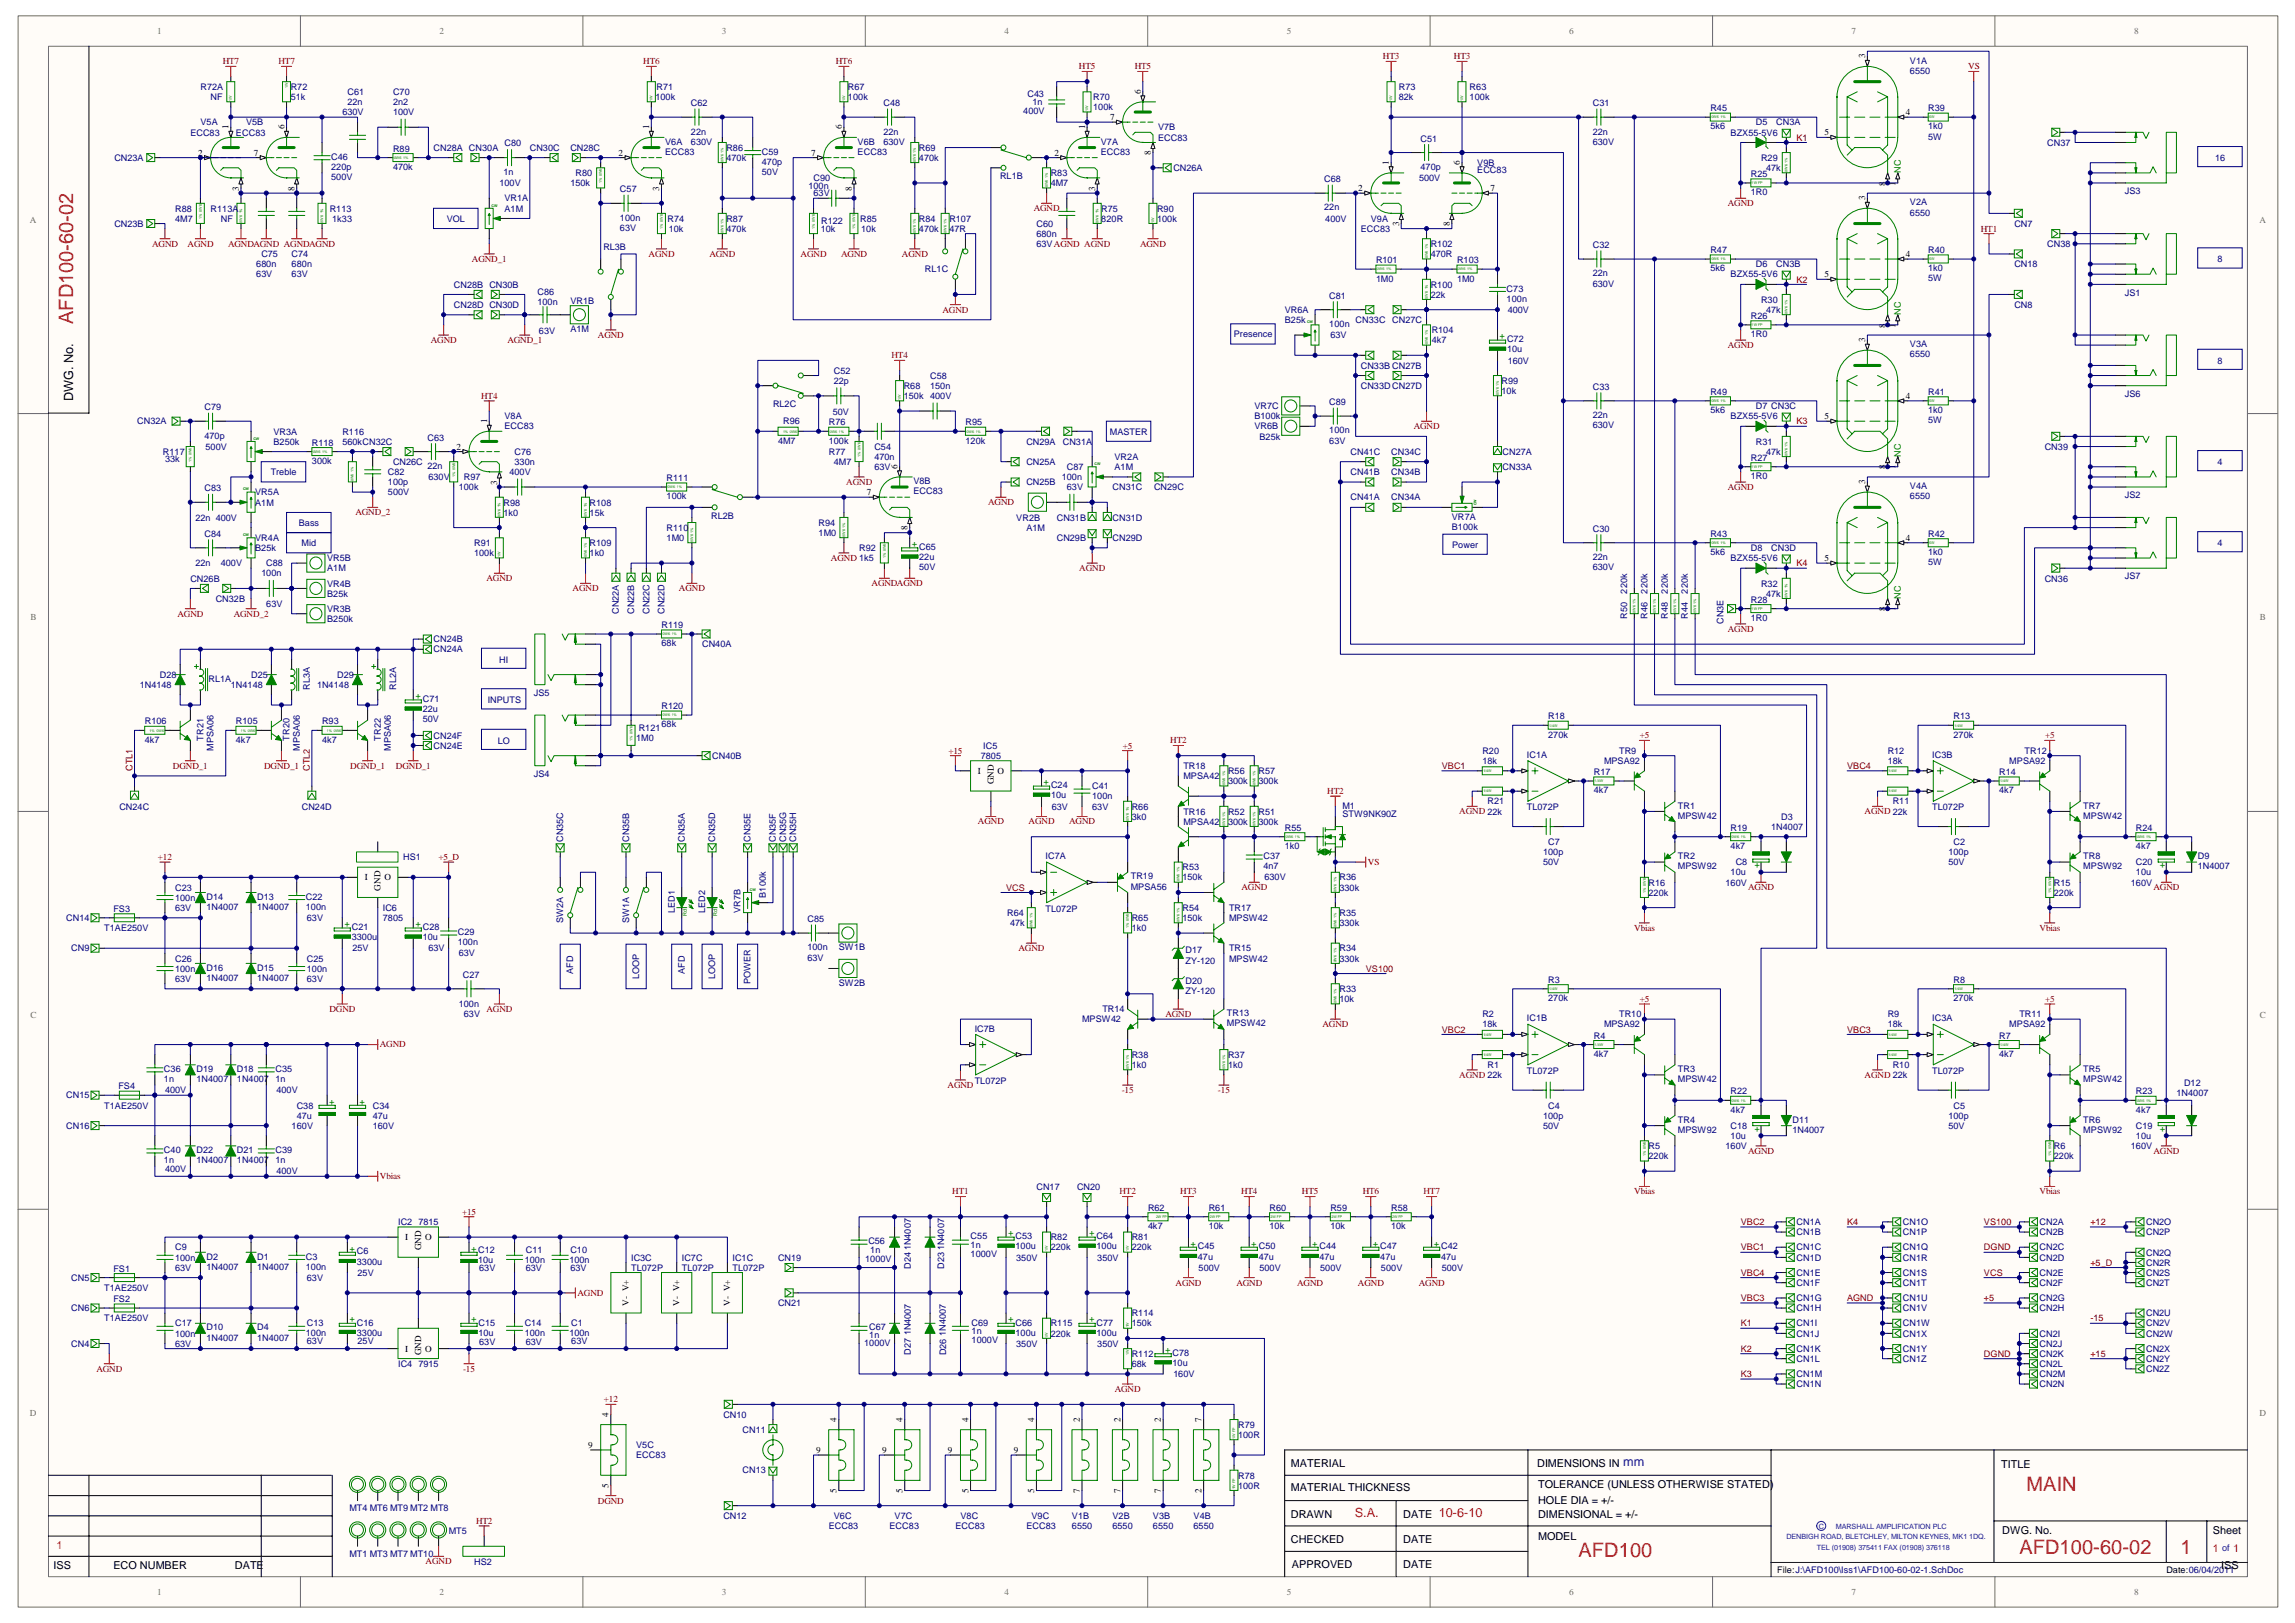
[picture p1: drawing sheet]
<svg xmlns="http://www.w3.org/2000/svg" width="420mm" height="297mm" viewBox="0 0 420 297" stroke-linecap="round" stroke-linejoin="round" font-family="sans-serif">
<defs><g id="words">
<g font-size="3.7" fill="#ee0e22">
<text x="13.4" y="59.3" transform="rotate(-90 13.4 59.3)">AFD100-60-02</text>
<text x="371" y="272.9">MAIN</text>
<text x="289" y="285">AFD100</text>
<text x="369.7" y="284.5">AFD100-60-02</text>
<text x="399.2" y="284.5">1</text>
</g>
<text font-size="2.3" x="13.4" y="73.4" transform="rotate(-90 13.4 73.4)">DWG. No.</text>
<text font-size="2.3" fill="#00f" x="297.2" y="268.4">mm</text>
<g font-size="2.3" fill="#ee0e22">
<text x="248" y="277.7">S.A.</text>
<text x="263.4" y="277.7">10-6-10</text>
</g>
<g font-size="2">
<text x="236.3" y="268.5">MATERIAL</text>
<text x="281.4" y="268.5">DIMENSIONS IN</text>
<text x="366.4" y="268.7">TITLE</text>
<text x="236.3" y="272.9">MATERIAL THICKNESS</text>
<text x="281.6" y="272.4">TOLERANCE (UNLESS OTHERWISE STATED)</text>
<text x="281.6" y="275.3">HOLE DIA = +/-</text>
<text x="236.3" y="277.7">DRAWN</text>
<text x="256.9" y="277.7">DATE</text>
<text x="281.6" y="281.8">MODEL</text>
<text x="281.6" y="277.7">DIMENSIONAL = +/-</text>
<text x="366.6" y="280.7">DWG. No.</text>
<text x="405.1" y="280.7">Sheet</text>
<text x="9.8" y="287.2">ISS</text>
<text x="20.8" y="287.2">ECO NUMBER</text>
<text x="43" y="287.2">DATE</text>
<text x="236.3" y="282.4">CHECKED</text>
<text x="236.5" y="287">APPROVED</text>
<text x="256.9" y="282.4">DATE</text>
<text x="256.9" y="287">DATE</text>
<text x="406.6" y="287.2">ISS</text>
</g>
<g font-size="2" fill="#ee0e22">
<text x="10.4" y="283.5">1</text>
<text x="405.1" y="284.1">1</text>
<text x="408.8" y="284.1">1</text>
</g>
<g font-size="1.7" fill="#706f64">
<text x="28.8" y="6.2">1</text>
<text x="80.5" y="6.2">2</text>
<text x="132.2" y="6.2">3</text>
<text x="183.9" y="6.2">4</text>
<text x="235.6" y="6.2">5</text>
<text x="287.3" y="6.2">6</text>
<text x="339" y="6.2">7</text>
<text x="390.7" y="6.2">8</text>
<text x="5.5" y="40.7">A</text>
<text x="413.7" y="40.7">A</text>
<text x="5.6" y="113.6">B</text>
<text x="413.7" y="113.6">B</text>
<text x="5.6" y="186.4">C</text>
<text x="413.7" y="186.4">C</text>
<text x="5.5" y="259.2">D</text>
<text x="413.7" y="259.2">D</text>
<text x="28.8" y="291.9">1</text>
<text x="80.5" y="291.9">2</text>
<text x="132.2" y="291.9">3</text>
<text x="183.9" y="291.9">4</text>
<text x="235.6" y="291.9">5</text>
<text x="287.3" y="291.9">6</text>
<text x="339" y="291.9">7</text>
<text x="390.7" y="291.9">8</text>
</g>
<g font-size="1.7" fill="#800000">
<text x="40.8" y="11.8">HT7</text>
<text x="51" y="11.8">HT7</text>
<text x="117.8" y="11.8">HT6</text>
<text x="153" y="11.8">HT6</text>
<text x="253.2" y="10.8">HT3</text>
<text x="266.2" y="10.8">HT3</text>
<text x="197.5" y="12.7">HT5</text>
<text x="207.7" y="12.7">HT5</text>
<text x="360.3" y="12.7">VS</text>
<text x="328.9" y="25.7">K1</text>
<text x="189.2" y="38.7">AGND</text>
<text x="316.3" y="37.7">AGND</text>
<text x="27.8" y="45.2">AGND</text>
<text x="34.3" y="45.2">AGND</text>
<text x="41.8" y="45.2">AGNDAGND AGNDAGND</text>
<text x="86.4" y="47.9">AGND_1</text>
<text x="118.7" y="47">AGND</text>
<text x="129.9" y="47">AGND</text>
<text x="146.6" y="47">AGND</text>
<text x="154" y="47">AGND</text>
<text x="165.1" y="47">AGND</text>
<text x="208.7" y="45.2">AGND</text>
<text x="362.6" y="42.4">HT1</text>
<text x="328.9" y="51.7">K2</text>
<text x="172.5" y="57.2">AGND</text>
<text x="78.9" y="62.8">AGND</text>
<text x="92.9" y="62.8">AGND_1</text>
<text x="109.5" y="61.9">AGND</text>
<text x="163.2" y="65.6">HT4</text>
<text x="316.3" y="63.7">AGND</text>
<text x="88.1" y="73">HT4</text>
<text x="328.9" y="77.7">K3</text>
<text x="258.8" y="78.5">AGND</text>
<text x="154.9" y="88.8">AGND</text>
<text x="316.3" y="89.7">AGND</text>
<text x="65.1" y="94.3">AGND_2</text>
<text x="180.9" y="92.5">AGND</text>
<text x="89.1" y="106.4">AGND</text>
<text x="152.1" y="102.7">AGND 1k5</text>
<text x="159.6" y="107.3">AGNDAGND</text>
<text x="197.6" y="104.5">AGND</text>
<text x="328.9" y="103.6">K4</text>
<text x="32.5" y="112.9">AGND</text>
<text x="42.8" y="112.9">AGND_2</text>
<text x="104.8" y="108.2">AGND</text>
<text x="124.3" y="108.2">AGND</text>
<text x="316.3" y="115.7">AGND</text>
<text x="173.6" y="137.9">+15</text>
<text x="205.6" y="137">+5</text>
<text x="214.2" y="136.1">HT2</text>
<text x="300.2" y="135.1">+5</text>
<text x="374.4" y="135.1">+5</text>
<text x="24.3" y="141.1" transform="rotate(-90 24.3 141.1)">CTL1</text>
<text x="31.7" y="140.7">DGND_1</text>
<text x="48.4" y="140.7">DGND_1</text>
<text x="56.7" y="141.1" transform="rotate(-90 56.7 141.1)">CTL2</text>
<text x="64.1" y="140.7">DGND_1</text>
<text x="72.5" y="140.7">DGND_1</text>
<text x="264" y="140.7">VBC1</text>
<text x="338.2" y="140.7">VBC4</text>
<text x="243" y="145.3">HT2</text>
<text x="267.2" y="149.1">AGND 22k</text>
<text x="341.4" y="149.1">AGND 22k</text>
<text x="179" y="150.9">AGND</text>
<text x="188.3" y="150.9">AGND</text>
<text x="195.7" y="150.9">AGND</text>
<text x="28.9" y="157.4">+12</text>
<text x="80.3" y="157.4">+5_D</text>
<text x="250.4" y="158.3">VS</text>
<text x="184.2" y="163">VCS</text>
<text x="227.3" y="163">AGND</text>
<text x="320" y="163">AGND</text>
<text x="394.2" y="163">AGND</text>
<text x="299.2" y="170.4">Vbias</text>
<text x="373.4" y="170.4">Vbias</text>
<text x="186.4" y="174.1">AGND</text>
<text x="250.1" y="177.8">VS100</text>
<text x="60.3" y="185.2">DGND</text>
<text x="89.1" y="185.2">AGND</text>
<text x="300.2" y="183.4">+5</text>
<text x="374.4" y="183.4">+5</text>
<text x="69.5" y="191.7">AGND</text>
<text x="213.3" y="186.1">AGND</text>
<text x="242.1" y="188">AGND</text>
<text x="264" y="189">VBC2</text>
<text x="338.2" y="189">VBC3</text>
<text x="267.2" y="197.3">AGND 22k</text>
<text x="341.4" y="197.3">AGND 22k</text>
<text x="173.5" y="199.1">AGND</text>
<text x="205.4" y="200.1">-15</text>
<text x="223" y="200.1">-15</text>
<text x="69.5" y="215.8">Vbias</text>
<text x="320" y="211.2">AGND</text>
<text x="394.2" y="211.2">AGND</text>
<text x="174.3" y="218.6">HT1</text>
<text x="204.9" y="218.6">HT2</text>
<text x="216.1" y="218.6">HT3</text>
<text x="227.2" y="218.6">HT4</text>
<text x="238.3" y="218.6">HT5</text>
<text x="249.5" y="218.6">HT6</text>
<text x="260.6" y="218.6">HT7</text>
<text x="299.2" y="218.6">Vbias</text>
<text x="373.4" y="218.6">Vbias</text>
<text x="84.6" y="222.3">+15</text>
<text x="318.7" y="224.2">VBC2</text>
<text x="338.2" y="224.2">K4</text>
<text x="363.2" y="224.2">VS100</text>
<text x="382.7" y="224.2">+12</text>
<text x="318.7" y="228.9">VBC1</text>
<text x="318.7" y="233.5">VBC4</text>
<text x="363.2" y="228.9">DGND</text>
<text x="363.2" y="233.5">VCS</text>
<text x="382.7" y="231.6">+5_D</text>
<text x="105.7" y="237.2">AGND</text>
<text x="215.2" y="235.3">AGND</text>
<text x="226.3" y="235.3">AGND</text>
<text x="237.5" y="235.3">AGND</text>
<text x="248.6" y="235.3">AGND</text>
<text x="259.7" y="235.3">AGND</text>
<text x="318.7" y="238.1">VBC3</text>
<text x="338.2" y="238.1">AGND</text>
<text x="363.2" y="238.1">+5</text>
<text x="318.7" y="242.8">K1</text>
<text x="382.7" y="241.9">-15</text>
<text x="17.6" y="251.1">AGND</text>
<text x="84.8" y="251.1">-15</text>
<text x="318.7" y="247.4">K2</text>
<text x="363.2" y="248.3">DGND</text>
<text x="382.7" y="248.3">+15</text>
<text x="110.6" y="256.6">+12</text>
<text x="204.1" y="254.8">AGND</text>
<text x="318.7" y="252.1">K3</text>
<text x="109.5" y="275.2">DGND</text>
<text x="87.2" y="278.9">HT2</text>
<text x="77.9" y="286.3">AGND</text>
</g>
<g font-size="1.7">
<text x="341.5" y="10.7" transform="rotate(-90 341.5 10.7)">3</text>
<text x="208.8" y="17.2" transform="rotate(-90 208.8 17.2)">6</text>
<text x="41.9" y="23.7" transform="rotate(-90 41.9 23.7)">1</text>
<text x="52.1" y="23.7" transform="rotate(-90 52.1 23.7)">6</text>
<text x="118.9" y="23.7" transform="rotate(-90 118.9 23.7)">1</text>
<text x="154.1" y="23.7" transform="rotate(-90 154.1 23.7)">6</text>
<text x="198.6" y="23.7" transform="rotate(-90 198.6 23.7)">1</text>
<text x="203.2" y="22">7</text>
<text x="348.9" y="21">4</text>
<text x="36.3" y="28.5">2</text>
<text x="46.5" y="28.5">7</text>
<text x="113.3" y="28.5">2</text>
<text x="148.5" y="28.5">7</text>
<text x="193" y="28.5">2</text>
<text x="210.7" y="28.4" transform="rotate(-90 210.7 28.4)">8</text>
<text x="334" y="24.8">5</text>
<text x="43.7" y="34.9" transform="rotate(-90 43.7 34.9)">3</text>
<text x="53.9" y="34.9" transform="rotate(-90 53.9 34.9)">8</text>
<text x="120.7" y="34.9" transform="rotate(-90 120.7 34.9)">3</text>
<text x="156" y="34.9" transform="rotate(-90 156 34.9)">8</text>
<text x="200.5" y="34.9" transform="rotate(-90 200.5 34.9)">3</text>
<text x="248.7" y="35">2</text>
<text x="254.3" y="30.2" transform="rotate(-90 254.3 30.2)">1</text>
<text x="267.3" y="30.2" transform="rotate(-90 267.3 30.2)">6</text>
<text x="272.9" y="35">7</text>
<text x="345.2" y="34" transform="rotate(-90 345.2 34)">8</text>
<text x="347" y="34" transform="rotate(-90 347 34)">1</text>
<text x="256.1" y="41.4" transform="rotate(-90 256.1 41.4)">3</text>
<text x="265.4" y="41.4" transform="rotate(-90 265.4 41.4)">8</text>
<text x="341.5" y="36.7" transform="rotate(-90 341.5 36.7)">3</text>
<text x="348.9" y="47">4</text>
<text x="334" y="50.7">5</text>
<text x="345.2" y="59.9" transform="rotate(-90 345.2 59.9)">8</text>
<text x="347" y="59.9" transform="rotate(-90 347 59.9)">1</text>
<text x="341.5" y="62.6" transform="rotate(-90 341.5 62.6)">3</text>
<text x="89.2" y="77.5" transform="rotate(-90 89.2 77.5)">1</text>
<text x="334" y="76.7">5</text>
<text x="348.9" y="73">4</text>
<text x="83.6" y="82.3">2</text>
<text x="91" y="88.7" transform="rotate(-90 91 88.7)">3</text>
<text x="164.3" y="85.8" transform="rotate(-90 164.3 85.8)">6</text>
<text x="341.5" y="88.6" transform="rotate(-90 341.5 88.6)">3</text>
<text x="345.2" y="85.9" transform="rotate(-90 345.2 85.9)">8</text>
<text x="347" y="85.9" transform="rotate(-90 347 85.9)">1</text>
<text x="158.7" y="90.6">7</text>
<text x="166.2" y="97" transform="rotate(-90 166.2 97)">8</text>
<text x="348.9" y="99">4</text>
<text x="334" y="102.7">5</text>
<text x="345.2" y="111.9" transform="rotate(-90 345.2 111.9)">8</text>
<text x="347" y="111.9" transform="rotate(-90 347 111.9)">1</text>
<text x="179" y="141.6">I</text>
<text x="181.9" y="143.5" transform="rotate(-90 181.9 143.5)">GND</text>
<text x="182.6" y="141.6">O</text>
<text x="66.8" y="161.1">I</text>
<text x="70.4" y="161.1">O</text>
<text x="69.7" y="163" transform="rotate(-90 69.7 163)">GND</text>
<text x="74.2" y="226.9">I</text>
<text x="77.8" y="226.9">O</text>
<text x="77.1" y="228.8" transform="rotate(-90 77.1 228.8)">GND</text>
<text x="115.1" y="239" transform="rotate(-90 115.1 239)">V- V+</text>
<text x="124.4" y="239" transform="rotate(-90 124.4 239)">V- V+</text>
<text x="133.7" y="239" transform="rotate(-90 133.7 239)">V- V+</text>
<text x="74.2" y="247.4">I</text>
<text x="77.1" y="248" transform="rotate(-90 77.1 248)">GND</text>
<text x="77.8" y="247.4">O</text>
<text x="111.4" y="259.2" transform="rotate(-90 111.4 259.2)">4</text>
<text x="153.2" y="260.2" transform="rotate(-90 153.2 260.2)">4</text>
<text x="165.2" y="260.2" transform="rotate(-90 165.2 260.2)">4</text>
<text x="177.3" y="260.2" transform="rotate(-90 177.3 260.2)">4</text>
<text x="189.3" y="260.2" transform="rotate(-90 189.3 260.2)">4</text>
<text x="197.7" y="260.2" transform="rotate(-90 197.7 260.2)">2</text>
<text x="205.1" y="260.2" transform="rotate(-90 205.1 260.2)">2</text>
<text x="212.5" y="260.2" transform="rotate(-90 212.5 260.2)">2</text>
<text x="220" y="260.2" transform="rotate(-90 220 260.2)">7</text>
<text x="107.7" y="265">9</text>
<text x="149.4" y="265.9">9</text>
<text x="161.5" y="265.9">9</text>
<text x="173.5" y="265.9">9</text>
<text x="185.6" y="265.9">9</text>
<text x="111.4" y="272.4" transform="rotate(-90 111.4 272.4)">5</text>
<text x="153.2" y="273.3" transform="rotate(-90 153.2 273.3)">5</text>
<text x="165.2" y="273.3" transform="rotate(-90 165.2 273.3)">5</text>
<text x="177.3" y="273.3" transform="rotate(-90 177.3 273.3)">5</text>
<text x="189.3" y="273.3" transform="rotate(-90 189.3 273.3)">5</text>
<text x="197.7" y="273.3" transform="rotate(-90 197.7 273.3)">7</text>
<text x="205.1" y="273.3" transform="rotate(-90 205.1 273.3)">7</text>
<text x="212.5" y="273.3" transform="rotate(-90 212.5 273.3)">7</text>
<text x="220" y="273.3" transform="rotate(-90 220 273.3)">2</text>
<text x="325.4" y="287.8">File:J:\AFD100\Iss1\AFD100-60-02-1.SchDoc</text>
<text x="396.6" y="287.8">Date:06/04/2011</text>
</g>
<g font-size="1.7" fill="#000080">
<text x="349.7" y="11.6">V1A</text>
<text x="36.7" y="16.4">R72A</text>
<text x="53.2" y="16.4">R72</text>
<text x="63.6" y="17.4">C61</text>
<text x="72" y="17.4">C70</text>
<text x="120.2" y="16.4">R71</text>
<text x="155.2" y="16.4">R67</text>
<text x="188.1" y="17.8">C43</text>
<text x="256.1" y="16.4">R73</text>
<text x="269.1" y="16.4">R63</text>
<text x="349.7" y="13.5">6550</text>
<text x="36.7" y="22.9">V5A</text>
<text x="38.6" y="18.3">NF</text>
<text x="45.1" y="22.9">V5B</text>
<text x="53.2" y="18.3">51k</text>
<text x="62.7" y="21.1">630V</text>
<text x="63.6" y="19.2">22n</text>
<text x="72" y="21.1">100V</text>
<text x="72" y="19.2">2n2</text>
<text x="120" y="18.3">100k</text>
<text x="126.5" y="19.4">C62</text>
<text x="155.2" y="18.3">100k</text>
<text x="161.7" y="19.4">C48</text>
<text x="187.3" y="20.9">400V</text>
<text x="189" y="19.2">1n</text>
<text x="200.1" y="18.3">R70</text>
<text x="200.1" y="20.2">100k</text>
<text x="212" y="23.9">V7B</text>
<text x="256.1" y="18.3">82k</text>
<text x="269.1" y="18.3">100k</text>
<text x="291.6" y="19.4">C31</text>
<text x="313.1" y="20.3">R45</text>
<text x="313.1" y="23.7">5k6</text>
<text x="321.5" y="22.9">D5</text>
<text x="325.2" y="22.9">CN3A</text>
<text x="353" y="20.3">R39</text>
<text x="353" y="23.7">1k0</text>
<text x="20.9" y="29.4">CN23A</text>
<text x="34.9" y="24.8">ECC83</text>
<text x="43.2" y="24.8">ECC83</text>
<text x="60.6" y="29.3">C46</text>
<text x="72" y="27.8">R89</text>
<text x="79.4" y="27.6">CN28A CN30A</text>
<text x="92.4" y="26.6">C80</text>
<text x="97" y="27.6">CN30C</text>
<text x="104.4" y="27.6">CN28C</text>
<text x="121.8" y="26.5">V6A</text>
<text x="121.8" y="28.3">ECC83</text>
<text x="126.5" y="26.5">630V</text>
<text x="126.5" y="24.6">22n</text>
<text x="133" y="27.6">R86</text>
<text x="133" y="29.4">470k</text>
<text x="139.5" y="28.3">C59</text>
<text x="157" y="26.5">V6B</text>
<text x="157" y="28.3">ECC83</text>
<text x="161.7" y="26.5">630V</text>
<text x="161.7" y="24.6">22n</text>
<text x="168.2" y="27.6">R69</text>
<text x="168.2" y="29.4">470k</text>
<text x="201.5" y="26.5">V7A</text>
<text x="201.5" y="28.3">ECC83</text>
<text x="212" y="25.7">ECC83</text>
<text x="260.1" y="25.9">C51</text>
<text x="291.6" y="26.5">630V</text>
<text x="291.6" y="24.6">22n</text>
<text x="316.8" y="24.8">BZX55-5V6</text>
<text x="322.4" y="29.4">R29</text>
<text x="353" y="25.5">5W</text>
<text x="374.8" y="26.6">CN37</text>
<text x="405.5" y="29.4">16</text>
<text x="60.6" y="33">500V</text>
<text x="60.6" y="31.1">220p</text>
<text x="72" y="31.1">470k</text>
<text x="91.4" y="34.1">100V</text>
<text x="92.2" y="32">1n</text>
<text x="104.4" y="34.1">150k</text>
<text x="105.4" y="32.2">R80</text>
<text x="113.5" y="35.2">C57</text>
<text x="139.5" y="32">50V</text>
<text x="139.5" y="30.2">470p</text>
<text x="148" y="34.5">100n</text>
<text x="148.9" y="35.9">63V</text>
<text x="148.9" y="33.1">C90</text>
<text x="183.1" y="32.8">RL1B</text>
<text x="192.4" y="32.2">R83</text>
<text x="192.4" y="34.1">4M7</text>
<text x="214.8" y="31.3">CN26A</text>
<text x="242.5" y="33.3">C68</text>
<text x="259.8" y="33.1">500V</text>
<text x="260.1" y="31.1">470p</text>
<text x="270.5" y="30.4">V9B</text>
<text x="270.5" y="31.7">ECC83</text>
<text x="320.5" y="32.4">R25</text>
<text x="320.5" y="35.8">1R0</text>
<text x="323.3" y="31.3">47k</text>
<text x="389" y="35.6">JS3</text>
<text x="20.9" y="41.5">CN23B</text>
<text x="32.1" y="38.7">R88</text>
<text x="32.1" y="40.6">4M7</text>
<text x="38.6" y="38.7">R113A</text>
<text x="40.4" y="40.6">NF</text>
<text x="60.4" y="38.7">R113</text>
<text x="60.8" y="40.6">1k33</text>
<text x="81.8" y="40.6">VOL</text>
<text x="92.4" y="36.9">VR1A</text>
<text x="92.4" y="38.7">A1M</text>
<text x="113.5" y="40.4">100n</text>
<text x="122.2" y="40.6">R74</text>
<text x="133" y="40.6">R87</text>
<text x="150.3" y="41">R122</text>
<text x="157.5" y="40.6">R85</text>
<text x="168.2" y="40.6">R84</text>
<text x="173.8" y="40.6">R107</text>
<text x="189.7" y="41.5">C60</text>
<text x="201.6" y="38.7">R75</text>
<text x="201.6" y="40.6">820R</text>
<text x="211.8" y="38.7">R90</text>
<text x="211.8" y="40.6">100k</text>
<text x="242.5" y="38.5">22n</text>
<text x="242.6" y="40.6">400V</text>
<text x="251" y="40.6">V9A</text>
<text x="349.7" y="37.6">V2A</text>
<text x="349.7" y="39.5">6550</text>
<text x="368.8" y="41.5">CN7</text>
<text x="47.8" y="47.1">C75</text>
<text x="53.4" y="47.1">C74</text>
<text x="110.5" y="45.7">RL3B</text>
<text x="113.5" y="42.2">63V</text>
<text x="122.4" y="42.4">10k</text>
<text x="133" y="42.4">470k</text>
<text x="150.3" y="42.4">10k</text>
<text x="157.7" y="42.4">10k</text>
<text x="168.2" y="42.4">470k</text>
<text x="173.8" y="42.4">47R</text>
<text x="189.7" y="45.2">63VAGND AGND</text>
<text x="189.7" y="43.3">680n</text>
<text x="249.1" y="42.4">ECC83</text>
<text x="261.9" y="45.2">R102</text>
<text x="261.9" y="47.1">470R</text>
<text x="291.6" y="45.4">C32</text>
<text x="313.1" y="46.3">R47</text>
<text x="353" y="46.3">R40</text>
<text x="374.8" y="45.2">CN38</text>
<text x="406" y="48">8</text>
<text x="46.9" y="48.9">680n</text>
<text x="46.9" y="50.8">63V</text>
<text x="53.4" y="50.8">63V</text>
<text x="53.4" y="48.9">680n</text>
<text x="83.1" y="52.6">CN28B CN30B</text>
<text x="169.3" y="49.8">RL1C</text>
<text x="251.9" y="48.2">R101</text>
<text x="251.9" y="51.5">1M0</text>
<text x="261.9" y="52.6">R100</text>
<text x="266.8" y="48.2">R103</text>
<text x="266.8" y="51.5">1M0</text>
<text x="275.8" y="53.4">C73</text>
<text x="291.6" y="52.5">630V</text>
<text x="291.6" y="50.6">22n</text>
<text x="313.1" y="49.7">5k6</text>
<text x="316.8" y="50.8">BZX55-5V6</text>
<text x="321.5" y="48.9">D6</text>
<text x="325.2" y="48.9">CN3B</text>
<text x="353" y="51.5">5W</text>
<text x="353" y="49.7">1k0</text>
<text x="368.8" y="48.9">CN18</text>
<text x="83.1" y="56.3">CN28D CN30D</text>
<text x="98.4" y="54">C86</text>
<text x="98.4" y="55.9">100n</text>
<text x="104.4" y="55.6">VR1B</text>
<text x="235.2" y="57.3">VR6A</text>
<text x="235.2" y="59.1">B25k</text>
<text x="243.4" y="54.7">C81</text>
<text x="243.4" y="59.9">100n</text>
<text x="248.2" y="59.1">CN33C</text>
<text x="254.9" y="59.1">CN27C</text>
<text x="261.9" y="54.5">22k</text>
<text x="275.8" y="55.2">100n</text>
<text x="276" y="57.3">400V</text>
<text x="320.5" y="58.4">R26</text>
<text x="322.4" y="55.4">R30</text>
<text x="323.3" y="57.3">47k</text>
<text x="368.8" y="56.3">CN8</text>
<text x="389" y="54.1">JS1</text>
<text x="98.7" y="61.2">63V</text>
<text x="104.4" y="60.8">A1M</text>
<text x="225.9" y="61.7">Presence</text>
<text x="243.6" y="61.9">63V</text>
<text x="262.1" y="61">R104</text>
<text x="262.1" y="62.8">4k7</text>
<text x="275.9" y="62.7">C72</text>
<text x="275.9" y="64.5">10u</text>
<text x="320.5" y="61.7">1R0</text>
<text x="349.7" y="63.6">V3A</text>
<text x="349.7" y="65.4">6550</text>
<text x="152.7" y="68.4">C52</text>
<text x="152.7" y="70.3">22p</text>
<text x="165.4" y="71.2">R68</text>
<text x="170.3" y="69.3">C58</text>
<text x="170.3" y="71.2">150n</text>
<text x="249.1" y="67.5">CN33B CN27B</text>
<text x="249.1" y="71.2">CN33D CN27D</text>
<text x="274.9" y="70.3">R99</text>
<text x="276" y="66.5">160V</text>
<text x="291.6" y="71.4">C33</text>
<text x="406" y="66.5">8</text>
<text x="25.1" y="77.7">CN32A</text>
<text x="37.5" y="75.1">C79</text>
<text x="92.4" y="76.8">V8A</text>
<text x="141.5" y="74.5">RL2C</text>
<text x="143.4" y="77.7">R96</text>
<text x="151.7" y="77.9">R76</text>
<text x="152.5" y="76">50V</text>
<text x="165.4" y="73">150k</text>
<text x="170.3" y="73">400V</text>
<text x="176.8" y="77.9">R95</text>
<text x="229.6" y="74.9">VR7C</text>
<text x="229.6" y="76.8">B100k</text>
<text x="243.4" y="74.1">C89</text>
<text x="274.9" y="72.1">10k</text>
<text x="291.6" y="76.6">22n</text>
<text x="313.1" y="72.3">R49</text>
<text x="313.1" y="75.6">5k6</text>
<text x="316.8" y="76.8">BZX55-5V6</text>
<text x="321.5" y="74.9">D7 CN3C</text>
<text x="353" y="77.5">5W</text>
<text x="353" y="72.3">R41</text>
<text x="353" y="75.6">1k0</text>
<text x="389" y="72.7">JS6</text>
<text x="29.8" y="83.2">R117</text>
<text x="37.5" y="80.3">470p</text>
<text x="37.6" y="82.3">500V</text>
<text x="50.1" y="79.5">VR3A</text>
<text x="50.1" y="81.4">B250k</text>
<text x="57.1" y="81.6">R118</text>
<text x="62.7" y="79.5">R116</text>
<text x="62.7" y="81.4">560kCN32C</text>
<text x="78.3" y="80.6">C63</text>
<text x="92.4" y="78.6">ECC83</text>
<text x="94.2" y="83.2">C76</text>
<text x="142.4" y="81.2">4M7</text>
<text x="151.7" y="81.2">100k</text>
<text x="151.7" y="83.2">R77</text>
<text x="160.1" y="82.3">C54</text>
<text x="176.8" y="81.2">120k</text>
<text x="187.9" y="81.4">CN29A</text>
<text x="194.6" y="81.4">CN31A</text>
<text x="203.2" y="79.5">MASTER</text>
<text x="229.6" y="78.6">VR6B</text>
<text x="230.6" y="80.5">B25k</text>
<text x="243.4" y="81.2">63V</text>
<text x="243.4" y="79.3">100n</text>
<text x="247.3" y="83.2">CN41C</text>
<text x="254.7" y="83.2">CN34C</text>
<text x="275.1" y="83.2">CN27A</text>
<text x="291.6" y="78.4">630V</text>
<text x="321.5" y="81.4">R31</text>
<text x="323.3" y="83.2">47k</text>
<text x="374.3" y="82.3">CN39</text>
<text x="30.2" y="84.6">33k</text>
<text x="37.5" y="89.9">C83</text>
<text x="49.6" y="87">Treble</text>
<text x="57.1" y="84.9">300k</text>
<text x="71" y="87">C82</text>
<text x="71" y="88.8">100p</text>
<text x="72" y="85.1">CN26C</text>
<text x="78.3" y="85.8">22n</text>
<text x="78.5" y="87.9">630V</text>
<text x="84" y="89.7">100k</text>
<text x="84.9" y="87.9">R97</text>
<text x="93.3" y="87">400V</text>
<text x="94.2" y="85.1">330n</text>
<text x="122" y="88.1">R111</text>
<text x="152.7" y="85.1">4M7</text>
<text x="160.1" y="86">63V</text>
<text x="160.1" y="84.2">470n</text>
<text x="167.2" y="88.6">V8B</text>
<text x="187.9" y="85.1">CN25A</text>
<text x="187.9" y="88.8">CN25B</text>
<text x="194.4" y="87.9">100n</text>
<text x="195.3" y="89.7">63V</text>
<text x="195.3" y="86">C87</text>
<text x="203.7" y="89.7">CN31C</text>
<text x="204" y="84.2">VR2A</text>
<text x="204" y="86">A1M</text>
<text x="211.3" y="89.7">CN29C</text>
<text x="247.3" y="87">CN41B</text>
<text x="254.7" y="87">CN34B</text>
<text x="275.1" y="86">CN33A</text>
<text x="320.5" y="84.3">R27</text>
<text x="320.5" y="87.7">1R0</text>
<text x="349.7" y="89.5">V4A</text>
<text x="406" y="85.1">4</text>
<text x="35.8" y="95.3">22n 400V</text>
<text x="46.7" y="90.7">VR5A</text>
<text x="46.7" y="92.5">A1M</text>
<text x="71" y="90.7">500V</text>
<text x="92.2" y="92.5">R98</text>
<text x="92.2" y="94.4">1k0</text>
<text x="107.9" y="92.5">R108</text>
<text x="107.9" y="94.4">15k</text>
<text x="122" y="91.4">100k</text>
<text x="130.2" y="94.9">RL2B</text>
<text x="167.2" y="90.5">ECC83</text>
<text x="186" y="95.3">VR2B</text>
<text x="193.5" y="95.3">CN31B</text>
<text x="203.7" y="95.3">CN31D</text>
<text x="247.3" y="91.6">CN41A</text>
<text x="254.7" y="91.6">CN34A</text>
<text x="265.8" y="95.1">VR7A</text>
<text x="349.7" y="91.4">6550</text>
<text x="389" y="91.2">JS2</text>
<text x="37.5" y="98.3">C84</text>
<text x="46.7" y="99">VR4A</text>
<text x="46.7" y="100.9">B25k</text>
<text x="54.7" y="96.2">Bass</text>
<text x="55.2" y="99.9">Mid</text>
<text x="86.8" y="99.9">R91</text>
<text x="86.8" y="101.8">100k</text>
<text x="107.9" y="99.9">R109</text>
<text x="107.9" y="101.8">1k0</text>
<text x="122" y="97.2">R110</text>
<text x="122" y="99">1M0</text>
<text x="149.9" y="96.2">R94</text>
<text x="149.9" y="98.1">1M0</text>
<text x="157.3" y="100.9">R92</text>
<text x="168.3" y="100.7">C65</text>
<text x="187.9" y="97.2">A1M</text>
<text x="193.5" y="99">CN29B</text>
<text x="203.7" y="99">CN29D</text>
<text x="265.8" y="97">B100k</text>
<text x="265.9" y="100.2">Power</text>
<text x="291.6" y="97.3">C30</text>
<text x="313.1" y="98.3">R43</text>
<text x="313.1" y="101.6">5k6</text>
<text x="320.5" y="100.9">D8</text>
<text x="324.3" y="100.9">CN3D</text>
<text x="353" y="98.3">R42</text>
<text x="353" y="101.6">1k0</text>
<text x="406" y="99.9">4</text>
<text x="34.9" y="106.4">CN26B</text>
<text x="35.8" y="103.6">22n</text>
<text x="40.4" y="103.6">400V</text>
<text x="47.8" y="105.5">100n</text>
<text x="48.8" y="103.6">C88</text>
<text x="59.9" y="107.4">VR4B</text>
<text x="59.9" y="102.7">VR5B</text>
<text x="59.9" y="104.6">A1M</text>
<text x="168.3" y="104.4">50V</text>
<text x="168.3" y="102.5">22u</text>
<text x="291.6" y="104.4">630V</text>
<text x="291.6" y="102.5">22n</text>
<text x="316.8" y="102.7">BZX55-5V6</text>
<text x="322.4" y="107.4">R32</text>
<text x="353" y="103.5">5W</text>
<text x="374.3" y="106.4">CN36</text>
<text x="389" y="106">JS7</text>
<text x="39.5" y="110.1">CN32B</text>
<text x="48.8" y="111.1">63V</text>
<text x="59.9" y="112">VR3B</text>
<text x="59.9" y="113.8">B250k</text>
<text x="59.9" y="109.2">B25k</text>
<text x="113.3" y="112.3" transform="rotate(-90 113.3 112.3)">CN22A</text>
<text x="116.1" y="112.3" transform="rotate(-90 116.1 112.3)">CN22B</text>
<text x="118.9" y="112.3" transform="rotate(-90 118.9 112.3)">CN22C</text>
<text x="121.7" y="112.3" transform="rotate(-90 121.7 112.3)">CN22D</text>
<text x="297.9" y="113.3" transform="rotate(-90 297.9 113.3)">R50</text>
<text x="297.9" y="108.6" transform="rotate(-90 297.9 108.6)">220k</text>
<text x="301.6" y="113.3" transform="rotate(-90 301.6 113.3)">R46</text>
<text x="301.6" y="108.6" transform="rotate(-90 301.6 108.6)">220k</text>
<text x="305.3" y="113.3" transform="rotate(-90 305.3 113.3)">R48</text>
<text x="305.3" y="108.6" transform="rotate(-90 305.3 108.6)">220k</text>
<text x="309" y="113.3" transform="rotate(-90 309 113.3)">R44</text>
<text x="309" y="108.6" transform="rotate(-90 309 108.6)">220k</text>
<text x="320.5" y="110.3">R28</text>
<text x="320.5" y="113.7">1R0</text>
<text x="323.3" y="109.2">47k</text>
<text x="79.4" y="119.4">CN24A</text>
<text x="79.4" y="117.6">CN24B</text>
<text x="121.1" y="115">R119</text>
<text x="121.1" y="118.3">68k</text>
<text x="128.5" y="118.5">CN40A</text>
<text x="315.5" y="114.2" transform="rotate(-90 315.5 114.2)">CN3E</text>
<text x="25.6" y="125.9">1N4148</text>
<text x="29.3" y="124">D28</text>
<text x="38.2" y="124.8">RL1A</text>
<text x="42.3" y="125.9">1N4148</text>
<text x="46" y="124">D25</text>
<text x="58" y="125.9">1N4148</text>
<text x="61.8" y="124">D29</text>
<text x="91.4" y="121.3">HI</text>
<text x="56.7" y="126.3" transform="rotate(-90 56.7 126.3)">RL3A</text>
<text x="72.5" y="126.3" transform="rotate(-90 72.5 126.3)">RL2A</text>
<text x="77.4" y="128.5">C71</text>
<text x="77.4" y="130.3">22u</text>
<text x="89.3" y="128.7">INPUTS</text>
<text x="97.7" y="127.4">JS5</text>
<text x="121.1" y="129.8">R120</text>
<text x="283.5" y="131.7">R18</text>
<text x="357.6" y="131.7">R13</text>
<text x="26.5" y="132.6">R106</text>
<text x="26.5" y="135.9">4k7</text>
<text x="37.2" y="135.5" transform="rotate(-90 37.2 135.5)">TR21</text>
<text x="39.1" y="137.4" transform="rotate(-90 39.1 137.4)">MPSA06</text>
<text x="43.2" y="132.6">R105</text>
<text x="43.2" y="135.9">4k7</text>
<text x="53" y="135.5" transform="rotate(-90 53 135.5)">TR20</text>
<text x="54.9" y="137.4" transform="rotate(-90 54.9 137.4)">MPSA06</text>
<text x="59" y="132.6">R93</text>
<text x="59" y="135.9">4k7</text>
<text x="69.7" y="135.5" transform="rotate(-90 69.7 135.5)">TR22</text>
<text x="71.6" y="137.4" transform="rotate(-90 71.6 137.4)">MPSA06</text>
<text x="77.4" y="132.2">50V</text>
<text x="79.4" y="137">CN24E</text>
<text x="79.4" y="135.2">CN24F</text>
<text x="91.1" y="136.1">LO</text>
<text x="116.5" y="135.6">1M0</text>
<text x="116.9" y="133.8">R121</text>
<text x="121.1" y="133.1">68k</text>
<text x="180" y="137">IC5</text>
<text x="271.4" y="138">R20</text>
<text x="283.5" y="135">270k</text>
<text x="296.4" y="138">TR9</text>
<text x="345.6" y="138">R12</text>
<text x="357.6" y="135">270k</text>
<text x="370.6" y="138">TR12</text>
<text x="97.7" y="142.2">JS4</text>
<text x="130.4" y="138.9">CN40B</text>
<text x="179.5" y="138.9">7805</text>
<text x="216.7" y="140.7">TR18</text>
<text x="216.7" y="142.6">MPSA42</text>
<text x="224.8" y="141.7">R56</text>
<text x="224.8" y="143.5">300k</text>
<text x="230.4" y="141.7">R57</text>
<text x="230.4" y="143.5">300k</text>
<text x="271.4" y="139.8">18k</text>
<text x="279.5" y="138.7">IC1A</text>
<text x="291.8" y="141.9">R17</text>
<text x="293.7" y="139.8">MPSA92</text>
<text x="345.6" y="139.8">18k</text>
<text x="353.7" y="138.7">IC3B</text>
<text x="366" y="141.9">R14</text>
<text x="367.8" y="139.8">MPSA92</text>
<text x="21.9" y="148.2">CN24C</text>
<text x="55.3" y="148.2">CN24D</text>
<text x="192.4" y="144.3">C24</text>
<text x="192.4" y="146.1">10u</text>
<text x="192.5" y="148.2">63V</text>
<text x="200" y="144.4">C41</text>
<text x="200" y="146.3">100n</text>
<text x="200" y="148.2">63V</text>
<text x="207.2" y="148.2">R66</text>
<text x="216.7" y="149.1">TR16</text>
<text x="224.8" y="149.1">R52</text>
<text x="230.4" y="149.1">R51</text>
<text x="245.8" y="148">M1</text>
<text x="245.8" y="149.5">STW9NK90Z</text>
<text x="272.3" y="147.2">R21</text>
<text x="279.5" y="148.3">TL072P</text>
<text x="291.8" y="145.2">4k7</text>
<text x="307.2" y="148">TR1</text>
<text x="307.2" y="149.8">MPSW42</text>
<text x="346.5" y="147.2">R11</text>
<text x="353.7" y="148.3">TL072P</text>
<text x="366" y="145.2">4k7</text>
<text x="381.4" y="148">TR7</text>
<text x="381.4" y="149.8">MPSW42</text>
<text x="103.1" y="154.1" transform="rotate(-90 103.1 154.1)">CN35C</text>
<text x="115.2" y="154.1" transform="rotate(-90 115.2 154.1)">CN35B</text>
<text x="125.4" y="154.1" transform="rotate(-90 125.4 154.1)">CN35A</text>
<text x="130.9" y="154.1" transform="rotate(-90 130.9 154.1)">CN35D</text>
<text x="137.4" y="154.1" transform="rotate(-90 137.4 154.1)">CN35E</text>
<text x="142.1" y="154.1" transform="rotate(-90 142.1 154.1)">CN35F</text>
<text x="143.9" y="154.1" transform="rotate(-90 143.9 154.1)">CN35G</text>
<text x="145.8" y="154.1" transform="rotate(-90 145.8 154.1)">CN35H</text>
<text x="207.2" y="150">3k0</text>
<text x="216.7" y="150.9">MPSA42</text>
<text x="224.8" y="150.9">300k</text>
<text x="230.4" y="150.9">300k</text>
<text x="235.2" y="152.1">R55</text>
<text x="235.2" y="155.4">1k0</text>
<text x="283.5" y="154.6">C7</text>
<text x="316.8" y="152.1">R19</text>
<text x="316.8" y="155.4">4k7</text>
<text x="324.3" y="151.9">1N4007</text>
<text x="326.1" y="150">D3</text>
<text x="357.6" y="154.6">C2</text>
<text x="391" y="152.1">R24</text>
<text x="391" y="155.4">4k7</text>
<text x="73.8" y="157.4">HS1</text>
<text x="191.4" y="157.2">IC7A</text>
<text x="207" y="161">TR19</text>
<text x="216.5" y="159.3">R53</text>
<text x="216.5" y="161.1">150k</text>
<text x="231.3" y="157.2">C37</text>
<text x="231.3" y="159.1">4n7</text>
<text x="231.5" y="161.1">630V</text>
<text x="245.2" y="161.1">R36</text>
<text x="282.5" y="158.4">50V</text>
<text x="282.5" y="156.5">100p</text>
<text x="307.2" y="157.2">TR2</text>
<text x="307.2" y="159.1">MPSW92</text>
<text x="316.8" y="160.2">10u</text>
<text x="317.8" y="158.4">C8</text>
<text x="356.7" y="158.4">50V</text>
<text x="356.7" y="156.5">100p</text>
<text x="381.4" y="157.2">TR8</text>
<text x="381.4" y="159.1">MPSW92</text>
<text x="391" y="158.4">C20</text>
<text x="391" y="160.2">10u</text>
<text x="402.4" y="157.2">D9</text>
<text x="402.4" y="159.1">1N4007</text>
<text x="20.8" y="166.9">FS3</text>
<text x="32.1" y="166.7">63V</text>
<text x="32.1" y="163">C23</text>
<text x="32.1" y="164.8">100n</text>
<text x="37.8" y="164.7">D14</text>
<text x="37.8" y="166.5">1N4007</text>
<text x="47.1" y="164.7">D13</text>
<text x="47.1" y="166.5">1N4007</text>
<text x="56" y="164.7">C22</text>
<text x="56" y="166.5">100n</text>
<text x="70.1" y="166.7">IC6</text>
<text x="123.5" y="167.1" transform="rotate(-90 123.5 167.1)">LED1</text>
<text x="129.1" y="167.1" transform="rotate(-90 129.1 167.1)">LED2</text>
<text x="135.6" y="167.1" transform="rotate(-90 135.6 167.1)">VR7B</text>
<text x="140.2" y="164.3" transform="rotate(-90 140.2 164.3)">B100k</text>
<text x="184.4" y="167.6">R64</text>
<text x="191.4" y="166.9">TL072P</text>
<text x="207" y="162.8">MPSA56</text>
<text x="216.5" y="166.7">R54</text>
<text x="225" y="166.7">TR17</text>
<text x="245.2" y="163">330k</text>
<text x="245.2" y="167.6">R35</text>
<text x="301.8" y="162.1">R16</text>
<text x="301.8" y="163.9">220k</text>
<text x="315.9" y="162.1">160V</text>
<text x="376" y="162.1">R15</text>
<text x="376" y="163.9">220k</text>
<text x="390.1" y="162.1">160V</text>
<text x="12.1" y="168.6">CN14</text>
<text x="19.1" y="170.4">T1AE250V</text>
<text x="56.2" y="168.6">63V</text>
<text x="64.4" y="170.2">C21</text>
<text x="64.4" y="172.1">3300u</text>
<text x="70.1" y="168.6">7805</text>
<text x="77.4" y="170.2">C28</text>
<text x="77.4" y="172.1">10u</text>
<text x="83.8" y="171.2">C29</text>
<text x="83.8" y="173">100n</text>
<text x="103.1" y="168.9" transform="rotate(-90 103.1 168.9)">SW2A</text>
<text x="115.2" y="168.9" transform="rotate(-90 115.2 168.9)">SW1A</text>
<text x="147.8" y="168.8">C85</text>
<text x="147.8" y="173.9">100n</text>
<text x="153.6" y="173.9">SW1B</text>
<text x="184.9" y="169.5">47k</text>
<text x="207.2" y="168.6">R65</text>
<text x="207.2" y="170.4">1k0</text>
<text x="216.5" y="168.6">150k</text>
<text x="225" y="168.6">MPSW42</text>
<text x="245.2" y="169.5">330k</text>
<text x="13" y="174.1">CN9</text>
<text x="32.1" y="176">C26</text>
<text x="32.1" y="177.8">100n</text>
<text x="32.1" y="179.7">63V</text>
<text x="37.8" y="177.7">D16</text>
<text x="37.8" y="179.5">1N4007</text>
<text x="47.1" y="177.7">D15</text>
<text x="47.1" y="179.5">1N4007</text>
<text x="56.2" y="179.7">63V</text>
<text x="56.2" y="176">C25</text>
<text x="56.2" y="177.8">100n</text>
<text x="64.5" y="174.1">25V</text>
<text x="78.5" y="174.1">63V</text>
<text x="84" y="175">63V</text>
<text x="84.8" y="179">C27</text>
<text x="105" y="178.2" transform="rotate(-90 105 178.2)">AFD</text>
<text x="117" y="179.1" transform="rotate(-90 117 179.1)">LOOP</text>
<text x="125.4" y="178.2" transform="rotate(-90 125.4 178.2)">AFD</text>
<text x="130.9" y="179.1" transform="rotate(-90 130.9 179.1)">LOOP</text>
<text x="147.8" y="175.8">63V</text>
<text x="217" y="174.5">D17</text>
<text x="217" y="176.4">ZY-120</text>
<text x="225" y="174.1">TR15</text>
<text x="225" y="176">MPSW42</text>
<text x="245.2" y="174.1">R34</text>
<text x="245.2" y="176">330k</text>
<text x="283.5" y="179.9">R3</text>
<text x="357.6" y="179.9">R8</text>
<text x="84" y="184.3">100n</text>
<text x="137.4" y="180" transform="rotate(-90 137.4 180)">POWER</text>
<text x="153.6" y="180.4">SW2B</text>
<text x="201.8" y="185.3">TR14</text>
<text x="217" y="180.1">D20</text>
<text x="217" y="181.9">ZY-120</text>
<text x="245.2" y="181.5">R33</text>
<text x="245.2" y="183.4">10k</text>
<text x="283.5" y="183.2">270k</text>
<text x="357.6" y="183.2">270k</text>
<text x="84.9" y="186.2">63V</text>
<text x="178.4" y="188.8">IC7B</text>
<text x="198.1" y="187.1">MPSW42</text>
<text x="224.6" y="186">TR13</text>
<text x="224.6" y="187.9">MPSW42</text>
<text x="271.4" y="186.2">R2</text>
<text x="271.4" y="188">18k</text>
<text x="279.5" y="186.9">IC1B</text>
<text x="291.8" y="190.1">R4</text>
<text x="293.7" y="188">MPSA92</text>
<text x="296.4" y="186.2">TR10</text>
<text x="345.6" y="186.2">R9</text>
<text x="345.6" y="188">18k</text>
<text x="353.7" y="186.9">IC3A</text>
<text x="366" y="190.1">R7</text>
<text x="367.8" y="188">MPSA92</text>
<text x="369.7" y="186.2">TR11</text>
<text x="30" y="196.2">C36</text>
<text x="36" y="196.2">D19</text>
<text x="43.4" y="196.2">D18</text>
<text x="50.4" y="196.2">C35</text>
<text x="207.2" y="193.6">R38</text>
<text x="207.2" y="195.5">1k0</text>
<text x="224.8" y="193.6">R37</text>
<text x="224.8" y="195.5">1k0</text>
<text x="272.3" y="195.5">R1</text>
<text x="279.5" y="196.6">TL072P</text>
<text x="291.8" y="193.4">4k7</text>
<text x="307.2" y="196.2">TR3</text>
<text x="346.5" y="195.5">R10</text>
<text x="353.7" y="196.6">TL072P</text>
<text x="366" y="193.4">4k7</text>
<text x="381.4" y="196.2">TR5</text>
<text x="12.1" y="201">CN15</text>
<text x="19.1" y="202.9">T1AE250V</text>
<text x="21.7" y="199.4">FS4</text>
<text x="30" y="198.1">1n</text>
<text x="30.2" y="200.1">400V</text>
<text x="36" y="198.1">1N4007</text>
<text x="43.4" y="198.1">1N4007</text>
<text x="50.4" y="198.1">1n</text>
<text x="50.6" y="200.1">400V</text>
<text x="54.3" y="202.9">C38</text>
<text x="68.3" y="202.9">C34</text>
<text x="178.4" y="198.4">TL072P</text>
<text x="283.5" y="202.9">C4</text>
<text x="307.2" y="198.1">MPSW42</text>
<text x="316.8" y="200.3">R22</text>
<text x="316.8" y="203.6">4k7</text>
<text x="357.6" y="202.9">C5</text>
<text x="381.4" y="198.1">MPSW42</text>
<text x="391" y="200.3">R23</text>
<text x="391" y="203.6">4k7</text>
<text x="398.5" y="200.6">1N4007</text>
<text x="399.8" y="198.7">D12</text>
<text x="12.1" y="206.6">CN16</text>
<text x="53.4" y="206.6">160V</text>
<text x="54.3" y="204.7">47u</text>
<text x="68.3" y="206.6">160V</text>
<text x="68.3" y="204.7">47u</text>
<text x="282.5" y="206.6">50V</text>
<text x="282.5" y="204.7">100p</text>
<text x="307.2" y="205.5">TR4</text>
<text x="307.2" y="207.3">MPSW92</text>
<text x="316.8" y="206.6">C18</text>
<text x="316.8" y="208.4">10u</text>
<text x="328.2" y="205.5">D11</text>
<text x="328.2" y="207.3">1N4007</text>
<text x="356.7" y="206.6">50V</text>
<text x="356.7" y="204.7">100p</text>
<text x="381.4" y="205.5">TR6</text>
<text x="381.4" y="207.3">MPSW92</text>
<text x="391" y="206.6">C19</text>
<text x="391" y="208.4">10u</text>
<text x="30" y="211.1">C40</text>
<text x="30" y="212.9">1n</text>
<text x="30.2" y="214.6">400V</text>
<text x="36" y="211.1">D22</text>
<text x="36" y="212.9">1N4007</text>
<text x="43.4" y="211.1">D21</text>
<text x="43.4" y="212.9">1N4007</text>
<text x="50.4" y="211.1">C39</text>
<text x="50.4" y="212.9">1n</text>
<text x="50.6" y="214.9">400V</text>
<text x="301.8" y="210.3">R5</text>
<text x="301.8" y="212.2">220k</text>
<text x="315.9" y="210.3">160V</text>
<text x="376" y="210.3">R6</text>
<text x="376" y="212.2">220k</text>
<text x="390.1" y="210.3">160V</text>
<text x="189.7" y="217.7">CN17</text>
<text x="197.2" y="217.7">CN20</text>
<text x="210.2" y="221.6">R62</text>
<text x="221.3" y="221.6">R61</text>
<text x="232.4" y="221.6">R60</text>
<text x="243.6" y="221.6">R59</text>
<text x="254.7" y="221.6">R58</text>
<text x="72.9" y="224.2">IC2 7815</text>
<text x="159" y="227.7">C56</text>
<text x="177.7" y="226.8">C55</text>
<text x="185.9" y="226.8">C53</text>
<text x="192.4" y="227">R82</text>
<text x="200.8" y="226.8">C64</text>
<text x="207.2" y="227">R81</text>
<text x="210.2" y="225">4k7</text>
<text x="221.3" y="225">10k</text>
<text x="232.4" y="225">10k</text>
<text x="243.6" y="225">10k</text>
<text x="254.7" y="225">10k</text>
<text x="328.9" y="224.2">CN1A</text>
<text x="328.9" y="226.1">CN1B</text>
<text x="348.4" y="224.2">CN1O</text>
<text x="348.4" y="226.1">CN1P</text>
<text x="373.4" y="224.2">CN2A</text>
<text x="373.4" y="226.1">CN2B</text>
<text x="392.9" y="224.2">CN2O</text>
<text x="392.9" y="226.1">CN2P</text>
<text x="20.8" y="232.7">FS1</text>
<text x="32.1" y="232.6">63V</text>
<text x="32.1" y="228.9">C9</text>
<text x="32.1" y="230.7">100n</text>
<text x="37.8" y="230.5">D2</text>
<text x="37.8" y="232.4">1N4007</text>
<text x="47.1" y="230.5">D1</text>
<text x="47.1" y="232.4">1N4007</text>
<text x="56" y="230.5">C3</text>
<text x="56" y="232.4">100n</text>
<text x="65.3" y="229.6">C6</text>
<text x="65.3" y="231.5">3300u</text>
<text x="65.5" y="233.5">25V</text>
<text x="87.5" y="229.4">C12</text>
<text x="87.5" y="231.1">10u</text>
<text x="87.7" y="232.6">63V</text>
<text x="96.1" y="231.1">100n</text>
<text x="96.3" y="232.6">63V</text>
<text x="96.3" y="229.4">C11</text>
<text x="104.2" y="231.1">100n</text>
<text x="104.4" y="232.6">63V</text>
<text x="104.4" y="229.4">C10</text>
<text x="115.6" y="230.7">IC3C</text>
<text x="115.6" y="232.6">TL072P</text>
<text x="124.8" y="230.7">IC7C</text>
<text x="124.8" y="232.6">TL072P</text>
<text x="134.1" y="230.7">IC1C</text>
<text x="134.1" y="232.6">TL072P</text>
<text x="142.4" y="230.7">CN19</text>
<text x="158.4" y="230.9">1000V</text>
<text x="159.3" y="229.2">1n</text>
<text x="166.7" y="232.2" transform="rotate(-90 166.7 232.2)">D24 1N4007</text>
<text x="172.9" y="232.2" transform="rotate(-90 172.9 232.2)">D23 1N4007</text>
<text x="177.7" y="230.1">1000V</text>
<text x="177.7" y="228.5">1n</text>
<text x="185.9" y="228.7">100u</text>
<text x="186" y="230.7">350V</text>
<text x="192.4" y="228.9">220k</text>
<text x="200.8" y="228.7">100u</text>
<text x="200.9" y="230.7">350V</text>
<text x="207.2" y="228.9">220k</text>
<text x="219.3" y="228.7">C45</text>
<text x="219.3" y="230.5">47u</text>
<text x="219.4" y="232.6">500V</text>
<text x="230.5" y="228.7">C50</text>
<text x="230.5" y="230.5">47u</text>
<text x="230.6" y="232.6">500V</text>
<text x="241.6" y="228.7">C44</text>
<text x="241.6" y="230.5">47u</text>
<text x="241.7" y="232.6">500V</text>
<text x="252.7" y="228.7">C47</text>
<text x="252.7" y="230.5">47u</text>
<text x="252.8" y="232.6">500V</text>
<text x="263.8" y="228.7">C42</text>
<text x="263.8" y="230.5">47u</text>
<text x="264" y="232.6">500V</text>
<text x="328.9" y="228.9">CN1C</text>
<text x="328.9" y="230.7">CN1D</text>
<text x="328.9" y="233.5">CN1E</text>
<text x="348.4" y="228.9">CN1Q</text>
<text x="348.4" y="230.7">CN1R</text>
<text x="348.4" y="233.5">CN1S</text>
<text x="373.4" y="228.9">CN2C</text>
<text x="373.4" y="230.7">CN2D</text>
<text x="373.4" y="233.5">CN2E</text>
<text x="392.9" y="229.8">CN2Q</text>
<text x="392.9" y="231.6">CN2R</text>
<text x="392.9" y="233.5">CN2S</text>
<text x="13" y="234.4">CN5</text>
<text x="13" y="240">CN6</text>
<text x="19.1" y="236.3">T1AE250V</text>
<text x="20.8" y="238.3">FS2</text>
<text x="56.2" y="234.4">63V</text>
<text x="142.4" y="239.1">CN21</text>
<text x="328.9" y="235.4">CN1F</text>
<text x="328.9" y="238.1">CN1G</text>
<text x="328.9" y="240">CN1H</text>
<text x="348.4" y="235.4">CN1T</text>
<text x="348.4" y="238.1">CN1U</text>
<text x="348.4" y="240">CN1V</text>
<text x="373.4" y="235.4">CN2F</text>
<text x="373.4" y="238.1">CN2G</text>
<text x="373.4" y="240">CN2H</text>
<text x="392.9" y="235.4">CN2T</text>
<text x="19.1" y="241.9">T1AE250V</text>
<text x="32.1" y="242.8">C17</text>
<text x="32.1" y="244.6">100n</text>
<text x="37.8" y="243.5">D10</text>
<text x="37.8" y="245.4">1N4007</text>
<text x="47.1" y="243.5">D4</text>
<text x="47.1" y="245.4">1N4007</text>
<text x="56" y="244.4">100n</text>
<text x="56.2" y="245.9">63V</text>
<text x="56.2" y="242.8">C13</text>
<text x="65.3" y="242.6">C16</text>
<text x="65.3" y="244.4">3300u</text>
<text x="65.5" y="245.9">25V</text>
<text x="87.6" y="242.6">C15</text>
<text x="87.6" y="244.4">10u</text>
<text x="96.1" y="242.8">C14</text>
<text x="96.1" y="244.4">100n</text>
<text x="104.2" y="244.4">100n</text>
<text x="104.6" y="245.9">63V</text>
<text x="104.6" y="242.8">C1</text>
<text x="159.1" y="243.3">C67</text>
<text x="159.1" y="244.8">1n</text>
<text x="173.1" y="244.5" transform="rotate(-90 173.1 244.5)">1N4007</text>
<text x="177.9" y="245.7">1000V</text>
<text x="177.9" y="242.6">C69</text>
<text x="177.9" y="244.1">1n</text>
<text x="185.9" y="242.6">C66</text>
<text x="185.9" y="244.4">100u</text>
<text x="192.4" y="242.8">R115</text>
<text x="192.4" y="244.6">220k</text>
<text x="200.8" y="242.6">C77</text>
<text x="200.8" y="244.4">100u</text>
<text x="207.2" y="240.9">R114</text>
<text x="207.2" y="242.8">150k</text>
<text x="328.9" y="242.8">CN1I</text>
<text x="328.9" y="244.6">CN1J</text>
<text x="348.4" y="242.8">CN1W</text>
<text x="348.4" y="244.6">CN1X</text>
<text x="373.4" y="244.6">CN2I</text>
<text x="392.9" y="240.9">CN2U</text>
<text x="392.9" y="242.8">CN2V</text>
<text x="392.9" y="244.6">CN2W</text>
<text x="13" y="246.5">CN4</text>
<text x="32.1" y="246.5">63V</text>
<text x="72.9" y="250.2">IC4 7915</text>
<text x="87.7" y="246.1">63V</text>
<text x="96.3" y="246.1">63V</text>
<text x="158.2" y="246.3">1000V</text>
<text x="166.7" y="247.9" transform="rotate(-90 166.7 247.9)">D27 1N4007</text>
<text x="173.2" y="248" transform="rotate(-90 173.2 248)">D26</text>
<text x="186" y="246.5">350V</text>
<text x="200.9" y="246.5">350V</text>
<text x="207.2" y="248.3">R112</text>
<text x="207.2" y="250.2">68k</text>
<text x="214.7" y="248.1">C78</text>
<text x="214.7" y="250">10u</text>
<text x="328.9" y="247.4">CN1K</text>
<text x="328.9" y="249.3">CN1L</text>
<text x="348.4" y="247.4">CN1Y</text>
<text x="348.4" y="249.3">CN1Z</text>
<text x="373.4" y="246.5">CN2J</text>
<text x="373.4" y="248.3">CN2K</text>
<text x="373.4" y="250.2">CN2L</text>
<text x="392.9" y="247.4">CN2X</text>
<text x="392.9" y="249.3">CN2Y</text>
<text x="392.9" y="251.1">CN2Z</text>
<text x="214.8" y="252.1">160V</text>
<text x="328.9" y="252.1">CN1M</text>
<text x="328.9" y="253.9">CN1N</text>
<text x="373.4" y="252.1">CN2M</text>
<text x="373.4" y="253.9">CN2N</text>
<text x="132.4" y="259.5">CN10</text>
<text x="136" y="262.3">CN11</text>
<text x="226.7" y="261.3">R79</text>
<text x="226.7" y="263.2">100R</text>
<text x="116.5" y="265">V5C</text>
<text x="116.5" y="266.9">ECC83</text>
<text x="136" y="269.7">CN13</text>
<text x="226.7" y="270.6">R78</text>
<text x="226.7" y="272.5">100R</text>
<text x="64" y="276.5">MT4 MT6 MT9 MT2 MT8</text>
<text x="82.2" y="280.8">MT5</text>
<text x="132.4" y="278">CN12</text>
<text x="151.7" y="279.9">ECC83</text>
<text x="152.7" y="278">V6C</text>
<text x="162.9" y="279.9">ECC83</text>
<text x="163.8" y="278">V7C</text>
<text x="174.9" y="279.9">ECC83</text>
<text x="175.8" y="278">V8C</text>
<text x="187.9" y="279.9">ECC83</text>
<text x="188.8" y="278">V9C</text>
<text x="196.2" y="278">V1B</text>
<text x="196.2" y="279.9">6550</text>
<text x="203.7" y="278">V2B</text>
<text x="203.7" y="279.9">6550</text>
<text x="211.1" y="278">V3B</text>
<text x="211.1" y="279.9">6550</text>
<text x="218.5" y="278">V4B</text>
<text x="218.5" y="279.9">6550</text>
<text x="64" y="284.9">MT1 MT3 MT7 MT10</text>
<text x="86.8" y="286.4">HS2</text>
</g>
<g font-size="1.7" fill="#008000">
<text x="348" y="31.6" transform="rotate(-90 348 31.6)">NC</text>
<text x="348" y="57.6" transform="rotate(-90 348 57.6)">NC</text>
<text x="275.5" y="62.1" transform="rotate(-90 275.5 62.1)">+</text>
<text x="348" y="83.6" transform="rotate(-90 348 83.6)">NC</text>
<text x="167.9" y="100.1" transform="rotate(-90 167.9 100.1)">+</text>
<text x="348" y="109.6" transform="rotate(-90 348 109.6)">NC</text>
<text x="77" y="128" transform="rotate(-90 77 128)">+</text>
<text x="192" y="143.7" transform="rotate(-90 192 143.7)">+</text>
<text x="322.2" y="158.9" transform="rotate(-90 322.2 158.9)">+</text>
<text x="396.4" y="158.9" transform="rotate(-90 396.4 158.9)">+</text>
<text x="64" y="169.7" transform="rotate(-90 64 169.7)">+</text>
<text x="77" y="169.7" transform="rotate(-90 77 169.7)">+</text>
<text x="61.2" y="202.2" transform="rotate(-90 61.2 202.2)">+</text>
<text x="66.8" y="202.2" transform="rotate(-90 66.8 202.2)">+</text>
<text x="322.2" y="207.1" transform="rotate(-90 322.2 207.1)">+</text>
<text x="396.4" y="207.1" transform="rotate(-90 396.4 207.1)">+</text>
<text x="185.5" y="226.3" transform="rotate(-90 185.5 226.3)">+</text>
<text x="200.4" y="226.3" transform="rotate(-90 200.4 226.3)">+</text>
<text x="64.9" y="229.1" transform="rotate(-90 64.9 229.1)">+</text>
<text x="87.2" y="229.1" transform="rotate(-90 87.2 229.1)">+</text>
<text x="218.9" y="228.1" transform="rotate(-90 218.9 228.1)">+</text>
<text x="230" y="228.1" transform="rotate(-90 230 228.1)">+</text>
<text x="241.2" y="228.1" transform="rotate(-90 241.2 228.1)">+</text>
<text x="252.3" y="228.1" transform="rotate(-90 252.3 228.1)">+</text>
<text x="263.5" y="228.1" transform="rotate(-90 263.5 228.1)">+</text>
<text x="64.9" y="242" transform="rotate(-90 64.9 242)">+</text>
<text x="87.2" y="242" transform="rotate(-90 87.2 242)">+</text>
<text x="185.5" y="242" transform="rotate(-90 185.5 242)">+</text>
<text x="200.4" y="242" transform="rotate(-90 200.4 242)">+</text>
<text x="214.3" y="247.6" transform="rotate(-90 214.3 247.6)">+</text>
</g>
<text font-size="1.7" fill="#00f" x="406.8" y="284">of</text>
<g font-size="1.3" fill="#00f">
<text x="327" y="281.6">DENBIGH ROAD, BLETCHLEY, MILTON KEYNES, MK1 1DQ.</text>
<text x="333" y="279.8">C</text>
<text x="336.1" y="279.8">MARSHALL AMPLIFICATION PLC</text>
<text x="332.6" y="283.7">TEL (01908) 375411 FAX (01908) 376118</text>
</g>
<g font-size="1" fill="#008000">
<text x="125.7" y="167.6" transform="rotate(-90 125.7 167.6)">Rd</text>
<text x="131.3" y="167.6" transform="rotate(-90 131.3 167.6)">Rd</text>
</g>
<g font-size=".7" fill="#008000">
<text x="52.7" y="16.1" transform="rotate(-90 52.7 16.1)">1W</text>
<text x="42.5" y="18.5" transform="rotate(-90 42.5 18.5)">1W</text>
<text x="119.5" y="18.5" transform="rotate(-90 119.5 18.5)">1W</text>
<text x="154.7" y="18.5" transform="rotate(-90 154.7 18.5)">1W</text>
<text x="199.2" y="20.3" transform="rotate(-90 199.2 20.3)">1W</text>
<text x="254.9" y="18.5" transform="rotate(-90 254.9 18.5)">1W</text>
<text x="267.9" y="18.5" transform="rotate(-90 267.9 18.5)">1W</text>
<text x="313.3" y="21.7">0W6 1%</text>
<text x="353.2" y="21.7">5W</text>
<text x="72.1" y="29.1">0W6 1%</text>
<text x="132.4" y="29.6" transform="rotate(-90 132.4 29.6)">0W6 1%</text>
<text x="167.7" y="29.6" transform="rotate(-90 167.7 29.6)">0W6 1%</text>
<text x="110.2" y="33.5" transform="rotate(-90 110.2 33.5)">1% 0W6</text>
<text x="191.8" y="34.2" transform="rotate(-90 191.8 34.2)">0W6 1%</text>
<text x="320.7" y="33.7">1W FP</text>
<text x="327.2" y="31.5" transform="rotate(-90 327.2 31.5)">0W6 1%</text>
<text x="36.9" y="40" transform="rotate(-90 36.9 40)">1% 0W6</text>
<text x="44.3" y="40.7" transform="rotate(-90 44.3 40.7)">0W6 1%</text>
<text x="59.2" y="40.7" transform="rotate(-90 59.2 40.7)">0W6 1%</text>
<text x="90" y="37.8">CW</text>
<text x="121.3" y="41.9" transform="rotate(-90 121.3 41.9)">1% 0W6</text>
<text x="149.2" y="41.9" transform="rotate(-90 149.2 41.9)">1% 0W6</text>
<text x="156.6" y="41.9" transform="rotate(-90 156.6 41.9)">1% 0W6</text>
<text x="201.1" y="40.7" transform="rotate(-90 201.1 40.7)">0W6 1%</text>
<text x="211.3" y="40.7" transform="rotate(-90 211.3 40.7)">1W</text>
<text x="132.4" y="42.6" transform="rotate(-90 132.4 42.6)">0W6 1%</text>
<text x="167.7" y="42.6" transform="rotate(-90 167.7 42.6)">0W6 1%</text>
<text x="173.3" y="42.6" transform="rotate(-90 173.3 42.6)">0W6 1%</text>
<text x="261.4" y="47.2" transform="rotate(-90 261.4 47.2)">0W6 1%</text>
<text x="313.3" y="47.6">0W6 1%</text>
<text x="353.2" y="47.6">5W</text>
<text x="252.1" y="49.5">0W6 1%</text>
<text x="266.9" y="49.5">0W6 1%</text>
<text x="239.3" y="59.1">CW</text>
<text x="261.4" y="54.7" transform="rotate(-90 261.4 54.7)">0W6 1%</text>
<text x="320.7" y="59.7">1W FP</text>
<text x="327.2" y="57.4" transform="rotate(-90 327.2 57.4)">0W6 1%</text>
<text x="261.4" y="63" transform="rotate(-90 261.4 63)">0W6 1%</text>
<text x="164.9" y="73.2" transform="rotate(-90 164.9 73.2)">1W</text>
<text x="274.4" y="72.3" transform="rotate(-90 274.4 72.3)">0W6 1%</text>
<text x="313.3" y="73.6">0W6 1%</text>
<text x="353.2" y="73.6">5W</text>
<text x="46.4" y="80.5">CW</text>
<text x="57.3" y="82.9">0W6 1%</text>
<text x="143.4" y="79.2">1% 0W6</text>
<text x="151.9" y="79.2">0W6 1%</text>
<text x="157.5" y="83.6" transform="rotate(-90 157.5 83.6)">1% 0W6</text>
<text x="177" y="79.2">0W6 1%</text>
<text x="327.2" y="83.4" transform="rotate(-90 327.2 83.4)">0W6 1%</text>
<text x="35.1" y="84.6" transform="rotate(-90 35.1 84.6)">1% 0W6</text>
<text x="44.5" y="89.7">CW</text>
<text x="64.7" y="88" transform="rotate(-90 64.7 88)">0W6 1%</text>
<text x="83.3" y="87.3" transform="rotate(-90 83.3 87.3)">1% 0W6</text>
<text x="122.2" y="89.4">0W6 1%</text>
<text x="200.4" y="85.1">CW</text>
<text x="320.7" y="85.7">1W FP</text>
<text x="91.6" y="94.5" transform="rotate(-90 91.6 94.5)">0W6 1%</text>
<text x="107.4" y="94.5" transform="rotate(-90 107.4 94.5)">0W6 1%</text>
<text x="270.3" y="92.5" transform="rotate(-90 270.3 92.5)">CW</text>
<text x="44.5" y="98.1">CW</text>
<text x="91.6" y="102" transform="rotate(-90 91.6 102)">1W</text>
<text x="107.4" y="102" transform="rotate(-90 107.4 102)">0W6 1%</text>
<text x="126.9" y="99.2" transform="rotate(-90 126.9 99.2)">0W6 1%</text>
<text x="154.7" y="98.2" transform="rotate(-90 154.7 98.2)">0W6 1%</text>
<text x="313.3" y="99.6">0W6 1%</text>
<text x="353.2" y="99.6">5W</text>
<text x="162.1" y="102.2" transform="rotate(-90 162.1 102.2)">1% 0W6</text>
<text x="299.4" y="112.2" transform="rotate(-90 299.4 112.2)">0W6 1%</text>
<text x="303.1" y="112.2" transform="rotate(-90 303.1 112.2)">0W6 1%</text>
<text x="306.8" y="112.2" transform="rotate(-90 306.8 112.2)">0W6 1%</text>
<text x="310.5" y="112.2" transform="rotate(-90 310.5 112.2)">0W6 1%</text>
<text x="320.7" y="111.6">1W FP</text>
<text x="327.2" y="109.4" transform="rotate(-90 327.2 109.4)">0W6 1%</text>
<text x="121.3" y="116.3">0W6 1%</text>
<text x="121.3" y="131.1">0W6 1%</text>
<text x="27.4" y="133.9">1% 0W6</text>
<text x="44.1" y="133.9">1% 0W6</text>
<text x="59.8" y="133.9">1% 0W6</text>
<text x="115.8" y="135.6" transform="rotate(-90 115.8 135.6)">1% 0W6</text>
<text x="283.6" y="133">1/4W</text>
<text x="357.8" y="133">1/4W</text>
<text x="224.3" y="143.7" transform="rotate(-90 224.3 143.7)">0W6 1%</text>
<text x="229.9" y="143.7" transform="rotate(-90 229.9 143.7)">0W6 1%</text>
<text x="271.6" y="141.3">1/4W</text>
<text x="292" y="143.2">1/4W</text>
<text x="345.8" y="141.3">1/4W</text>
<text x="366.2" y="143.2">1/4W</text>
<text x="271.6" y="145">1/4W</text>
<text x="345.8" y="145">1/4W</text>
<text x="206.7" y="150.2" transform="rotate(-90 206.7 150.2)">0W6 1%</text>
<text x="224.3" y="151.1" transform="rotate(-90 224.3 151.1)">0W6 1%</text>
<text x="229.9" y="151.1" transform="rotate(-90 229.9 151.1)">0W6 1%</text>
<text x="235.4" y="153.4">0W6 1%</text>
<text x="317" y="153.4">0W6 1%</text>
<text x="391.2" y="153.4">0W6 1%</text>
<text x="215.9" y="161.3" transform="rotate(-90 215.9 161.3)">0W6 1%</text>
<text x="137.3" y="163">CW</text>
<text x="244.7" y="163.2" transform="rotate(-90 244.7 163.2)">0W6 1%</text>
<text x="301.3" y="163.4" transform="rotate(-90 301.3 163.4)">1% 0W6</text>
<text x="375.5" y="163.4" transform="rotate(-90 375.5 163.4)">1% 0W6</text>
<text x="189" y="169.7" transform="rotate(-90 189 169.7)">0W6 1%</text>
<text x="206.7" y="169.9" transform="rotate(-90 206.7 169.9)">1% 0W6</text>
<text x="215.9" y="168.7" transform="rotate(-90 215.9 168.7)">0W6 1%</text>
<text x="244.7" y="169.7" transform="rotate(-90 244.7 169.7)">0W6 1%</text>
<text x="244.7" y="176.1" transform="rotate(-90 244.7 176.1)">0W6 1%</text>
<text x="244.7" y="183.6" transform="rotate(-90 244.7 183.6)">0W6 1%</text>
<text x="283.6" y="181.2">1/4W</text>
<text x="357.8" y="181.2">1/4W</text>
<text x="271.6" y="189.5">1/4W</text>
<text x="292" y="191.4">1/4W</text>
<text x="345.8" y="189.5">1/4W</text>
<text x="366.2" y="191.4">1/4W</text>
<text x="206.7" y="195.6" transform="rotate(-90 206.7 195.6)">0W6 1%</text>
<text x="224.3" y="195.6" transform="rotate(-90 224.3 195.6)">0W6 1%</text>
<text x="271.6" y="193.3">1/4W</text>
<text x="345.8" y="193.3">1/4W</text>
<text x="317" y="201.6">0W6 1%</text>
<text x="391.2" y="201.6">0W6 1%</text>
<text x="301.3" y="211.6" transform="rotate(-90 301.3 211.6)">1% 0W6</text>
<text x="375.5" y="211.6" transform="rotate(-90 375.5 211.6)">1% 0W6</text>
<text x="211.7" y="222.9">2W FP</text>
<text x="221.5" y="222.9">2W FP</text>
<text x="232.6" y="222.9">2W FP</text>
<text x="243.7" y="222.9">2W FP</text>
<text x="254.9" y="222.9">2W FP</text>
<text x="191.8" y="229" transform="rotate(-90 191.8 229)">1W</text>
<text x="206.7" y="229" transform="rotate(-90 206.7 229)">1W</text>
<text x="191.8" y="244.8" transform="rotate(-90 191.8 244.8)">1W</text>
<text x="206.7" y="242.9" transform="rotate(-90 206.7 242.9)">1W</text>
<text x="206.7" y="248" transform="rotate(-90 206.7 248)">1W</text>
<text x="226.1" y="263.3" transform="rotate(-90 226.1 263.3)">1W FP</text>
<text x="226.1" y="272.6" transform="rotate(-90 226.1 272.6)">1W FP</text>
</g>
</g></defs>
<path d="M3.3 2.9h413.7v291.2h-413.7z" fill="#fffcf8"/>
<path d="M3.3 2.9h413.7v291.2h-413.7z" fill="none" stroke="#706f64" stroke-width=".18"/>
<path d="M8.9 8.5h402.5v280.1h-402.5z" fill="#fffcf8"/>
<g fill="none" stroke="#706f64" stroke-width=".18">
<path d="M8.9 8.5h402.5v280.1h-402.5zM55 2.9v5.5M106.7 2.9v5.5M158.4 2.9v5.5M210.1 2.9v5.5M261.8 2.9v5.5M313.5 2.9v5.5M365.2 2.9v5.5M3.3 75.7h5.6M411.4 75.7h5.6M3.3 148.5h5.6M411.4 148.5h5.6"/>
<path d="M3.3 221.3h5.6M411.4 221.3h5.6M55 288.6v5.5M106.7 288.6v5.5M158.4 288.6v5.5M210.1 288.6v5.5M261.8 288.6v5.5M313.5 288.6v5.5M365.2 288.6v5.5"/>
</g>
<g fill="#000080" stroke="#000080" stroke-width=".18">
<circle cx="28.3" cy="200.4" r=".36"/>
<circle cx="30.2" cy="233.8" r=".36"/>
<circle cx="30.2" cy="168" r=".36"/>
<circle cx="48.8" cy="191.2" r=".37"/>
<circle cx="53.4" cy="107.7" r=".36"/>
<circle cx="54.3" cy="35.3" r=".36"/>
<circle cx="62.7" cy="181" r=".36"/>
<circle cx="76.6" cy="236.6" r=".36"/>
<circle cx="85.8" cy="246.8" r=".36"/>
<circle cx="85.8" cy="236.6" r=".36"/>
<circle cx="94.2" cy="236.6" r=".36"/>
<circle cx="96" cy="57.6" r=".36"/>
<circle cx="102.5" cy="236.6" r=".36"/>
<circle cx="110" cy="138.3" r=".37"/>
<circle cx="157.3" cy="232" r=".36"/>
<circle cx="175.8" cy="222.7" r=".36"/>
<circle cx="199" cy="22.4" r=".36"/>
<circle cx="199.9" cy="91.9" r=".37"/>
<circle cx="217.6" cy="222.7" r=".36"/>
<circle cx="224.1" cy="153.1" r=".37"/>
<circle cx="224.1" cy="145.7" r=".36"/>
<circle cx="228.7" cy="222.7" r=".36"/>
<circle cx="229.6" cy="153.1" r=".37"/>
<circle cx="261.2" cy="56.7" r=".36"/>
<circle cx="261.2" cy="49.3" r=".36"/>
<circle cx="267.7" cy="27.9" r=".36"/>
<circle cx="382.7" cy="100.3" r=".36"/>
<circle cx="382.7" cy="70.6" r=".36"/>
<circle cx="389.2" cy="242.2" r=".37"/>
</g>
<g fill="none" stroke="#000" stroke-width=".19">
<path d="M16.3 8.4v67.2h-7.4M189.7 159.6h1.9M240.8 153.1h.9M244.5 149.4v1.9M244.5 155v1.8M8.9 270h51.7M8.9 273.7h51.9M8.9 277.4h51.9M16.3 270v18.6M47.8 270v18.6M60.8 270v18.6M235.2 270h89"/>
<path d="M235.2 274.6h44.5M235.2 279.3h89M279.7 265.4v23.2M324.2 265.4h-89v23.2M365.1 265.4v20.6M365.1 278.4h46.3M396.6 278.4v7.6M404 278.4v7.6M411.4 265.4h-87.2v23.2M8.9 281.1h51.9M8.9 284.8h51.9M235.2 283.9h44.5"/>
<path d="M324.2 286h87.2"/>
</g>
<circle cx="333.4" cy="279.3" r=".82" fill="none" stroke="#00f" stroke-width=".19"/>
<path d="M255.6 274.6v14" fill="none" stroke="#000" stroke-width=".18"/>
<g fill="none" stroke="#800000" stroke-width=".19">
<path d="M253.8 11.2h1.8M254.7 11.2v1.9M266.7 11.2h1.9M267.7 11.2v1.9M360.4 13.1h1.9M361.3 13.1v1.8M317.7 36.3h1.9M318.7 34.4v1.9M363.2 42.8h1.9M364.1 42.8v1.8M260.2 77.1h1.9M261.2 75.2v1.9"/>
<path d="M317.7 62.3h1.9M318.7 60.4v1.9M317.7 88.2h1.9M318.7 86.4v1.8M317.7 114.2h1.9M318.7 112.3v1.9M174 138.3h1.8M174.9 138.3v1.8M205.5 137.4h1.9M206.4 137.4v1.8M214.8 136.4h1.9M215.7 136.4v1.9"/>
<path d="M29.3 157.8h1.8M30.2 157.8v1.8M81.2 157.8h1.9M82.1 157.8v1.8M180.5 149.4h1.8M181.4 147.6v1.8M189.7 149.4h1.9M190.7 147.6v1.8M197.2 149.4h1.8M198.1 147.6v1.8M229.6 159.6v1.9M243.6 145.7h1.8"/>
<path d="M244.5 145.7v1.9M248.2 157.8h1.8M250 156.8v1.9M187.9 172.6h1.8M188.8 170.8v1.8M228.7 161.5h1.9M61.7 183.7h1.9M62.7 181.9v1.8M67.3 191.2h1.9M69.2 190.2v1.9M174.9 197.7h1.9M175.8 195.8v1.9"/>
<path d="M205.5 198.6h1.9M206.4 196.7v1.9M214.8 184.7h1.9M215.7 182.8v1.9M223.1 198.6h1.9M224.1 196.7v1.9M243.6 186.5h1.8M244.5 184.7v1.8M67.3 215.3h1.9M69.2 214.4v1.8M174.9 219h1.9M175.8 219v1.9"/>
<path d="M205.5 219h1.9M206.4 219v1.9M216.7 219h1.8M217.6 219v1.9M227.8 219h1.8M228.7 219v1.9M238.9 219h1.9M239.8 219v1.9M84.9 222.7h1.9M85.9 222.7v1.9M103.5 236.6h1.8M105.3 235.7v1.9"/>
<path d="M216.7 233.8h1.8M217.6 232v1.8M227.8 233.8h1.8M228.7 232v1.8M19.1 249.6h1.8M20 247.8v1.8M84.9 249.6h1.9M85.9 247.8v1.8M205.5 253.3h1.9M206.4 251.5v1.8"/>
</g>
<g fill="none" stroke="#000080" stroke-width=".19">
<path d="M341.9 10.3v-.9h22.2v29.7h3.7M254.7 21.4h35.2M289 21.4v26h.9M299.2 21.4v86.3M319.6 33.5h-.9v.9M319.6 59.5h-.9v.9M364.1 44.6v1.9h3.7M319.6 85.4h-.9v1M319.6 111.4h-.9v.9M30.2 159.6v1M82.1 159.6v1M206.4 153.1h-17.6v6.5h.9"/>
<path d="M244.5 156.8v1h3.7M244.5 147.6v1.8M25.6 168h11.1M183.2 163.3h6.5M244.5 178.2h9.3M54.3 180v1M176.8 194.9h-1v.9M26.5 200.4h8.4M25.6 233.8h11.1M63.6 236.6h39.9M184.2 236.6h7.4M191.6 220.9v1.8"/>
<path d="M199 236.6h7.4M199 220.9v1.8M228.7 220.9v5.5M19.1 245.9h.9v1.9M135 257h85.4v2.8M175.8 245.9v5.6M161.9 266.3h-.9v9.3M174 266.3h-1v9.3M186 266.3h-.9v9.3"/>
</g>
<path d="M241.1 153.1v2.8h3.4M241.7 155.4l-.2 .2v.7l-.2 .2M241.7 153.1h.5M242.2 151.5v3.3M242.6 151.8h1.9v-.5h1.3v3.7h-1.3v-1.9h-1.9M242.6 154.4h1.9M242.6 151.5v.7M242.6 152.8v.7M242.6 154.1v.7M243.7 155.4l-.1 .2v.7l-.2 .2M245.2 152.8h1.1" fill="none" stroke="#008000" stroke-width=".19"/>
<g fill="#008000" stroke="#008000" stroke-width=".18">
<path d="M242.6 153.1l1.1-.3v.7z"/>
<path d="M245.8 152.6l.5 1.1h-1.1z"/>
<path d="M241.3 155.9l1.1-.5v1.1z"/>
<path d="M242.6 155.4l1.1 .5-1.1 .6z"/>
</g>
<path d="M190.5 159.3l1.1 .3-1.1 .4z" fill="#fffcf8" stroke="#000" stroke-width=".18"/>
<path d="M189.7 163.3h1.9" fill="none" stroke="#000" stroke-width=".19"/>
<path d="M190.5 163l1.1 .3-1.1 .4z" fill="#fffcf8" stroke="#000" stroke-width=".18"/>
<path d="M199 161.5h1.9" fill="none" stroke="#000" stroke-width=".19"/>
<path d="M199 161.1l1.1 .4-1.1 .4z" fill="#fffcf8" stroke="#000" stroke-width=".18"/>
<path d="M191.6 157.8l7.4 3.7-7.4 3.7zM192.4 159.6h1.1M192.4 163.3h1.1M192.9 162.8v1.1" fill="none" stroke="#008000" stroke-width=".19"/>
<path d="M176.8 191.2h1.8" fill="none" stroke="#000" stroke-width=".19"/>
<path d="M177.5 190.8l1.1 .4-1.1 .3z" fill="#fffcf8" stroke="#000" stroke-width=".18"/>
<path d="M176.8 194.9h1.8" fill="none" stroke="#000" stroke-width=".19"/>
<path d="M177.5 194.5l1.1 .4-1.1 .3z" fill="#fffcf8" stroke="#000" stroke-width=".18"/>
<path d="M186 193h1.9" fill="none" stroke="#000" stroke-width=".19"/>
<path d="M186 192.7l1.1 .3-1.1 .4z" fill="#fffcf8" stroke="#000" stroke-width=".18"/>
<g fill="none" stroke="#008000" stroke-width=".19">
<path d="M215.7 143.9l1.9 1.3M215.7 151.3l1.9 1.3M217.6 144.1v3.3M217.6 151.5v3.3M217.6 146.3l-1.9 1.3M217.6 153.7l-1.9 1.3M222.2 161.7v3.3M222.2 163.9l1.9 1.3M224.1 161.5l-1.9 1.3M178.6 189.3l7.4 3.7-7.4 3.7zM179.4 194.9h1.1M179.4 191.2h1.1"/>
<path d="M179.9 190.6v1.1M206.4 184.7l1.9 1.3M208.3 184.9v3.3M208.3 187.1l-1.9 1.3M222.2 184.9v3.3M222.2 187.1l1.9 1.3M224.1 184.7l-1.9 1.3M20.9 233.1h3.7v1.4h-3.7zM20.9 238.7h3.7v1.4h-3.7zM20.9 233.8h3.7M20.9 239.4h3.7M121.1 232.9h5.6v7.4h-5.6z"/>
</g>
<g fill="none" stroke="#000" stroke-width=".19">
<path d="M347.4 31.6v1.9M215.7 142v1.9M215.7 147.6v3.7M215.7 155v1.8M217.6 145.7h1.8M217.6 153.1h1.8M224.1 159.6v1.9M220.4 163.3h1.8M224.1 165.2v1.8M206.4 182.8v1.9M206.4 188.4v1.8M208.3 186.5h1.9"/>
<path d="M220.4 186.5h1.8M224.1 182.8v1.9M224.1 188.4v1.8M20 233.8h.9M20 239.4h.9M24.6 233.8h1M24.6 239.4h1M123.9 231.1v1.8M123.9 240.3v1.9"/>
</g>
<path d="M219.4 145.7h10.2M176.8 191.2h-1v-4.7h13v6.5h-.9M206.4 182.8v-.9h4.7v4.6h-.9M206.4 190.2v1M211.1 186.5h9.3M224.1 190.2v1M19.1 233.8h.9M19.1 239.4h.9M85.9 224.6v1.8h28.7v4.7M114.6 226.4h9.3v4.7" fill="none" stroke="#000080" stroke-width=".19"/>
<g fill="#008000" stroke="#008000" stroke-width=".18">
<path d="M223.5 187.5l.6 .9-1.1-.2z"/>
<path d="M223.5 164.3l.6 .9-1.1-.2z"/>
<path d="M207 187.5l.5 .7-1.1 .2z"/>
<path d="M216.3 146.6l.5 .8-1.1 .2z"/>
<path d="M216.3 154.1l.5 .7-1.1 .2z"/>
</g>
<path d="M347.4 31.6l.4 1.1h-.7z" fill="#fffcf8" stroke="#000" stroke-width=".18"/>
<path d="M341.9 10.3v1.8" fill="none" stroke="#000" stroke-width=".19"/>
<path d="M341.5 11h.7l-.3 1.1z" fill="#fffcf8" stroke="#000" stroke-width=".18"/>
<path d="M347.4 21.4h1.9" fill="none" stroke="#000" stroke-width=".19"/>
<path d="M347.4 21.4l1.1-.3v.7z" fill="#fffcf8" stroke="#000" stroke-width=".18"/>
<path d="M334.4 25.1h1.9" fill="none" stroke="#000" stroke-width=".19"/>
<path d="M335.2 24.8l1.1 .3-1.1 .4z" fill="#fffcf8" stroke="#000" stroke-width=".18"/>
<path d="M345.6 31.6v1.9" fill="none" stroke="#000" stroke-width=".19"/>
<path d="M345.6 31.6l.4 1.1h-.8z" fill="#fffcf8" stroke="#000" stroke-width=".18"/>
<path d="M339.5 14.9h4.7" fill="none" stroke="#008000" stroke-width=".56"/>
<g fill="none" stroke="#008000" stroke-width=".19">
<path d="M337.9 13.8a5.6 5.6 0 0 1 6.1-1.2 5.6 5.6 0 0 1 3.4 5.2v7.3a5.6 5.6 0 0 1-5.5 5.6 5.6 5.6 0 0 1-5.6-5.6v-7.3a5.6 5.6 0 0 1 1.6-4zM338.2 17.7v8.8l.9 1M340 16.8l-1.8 .9 1.8 .9M341.9 12.1v2.8M343.7 16.8l1.9 .9-1.9 .9M345.6 17.7v8.8l-1 1M336.3 25.1h2.3M336.8 21.4h1.8M338.2 28.4l1.3-1.4h4.7l1.4 1.4v3.2M339.5 25.1h1.9M339.5 21.4h1.9M342.3 25.1h1.9"/>
<path d="M342.3 21.4h1.9M345.1 25.1h1.9M345.1 21.4h2.3M218.5 261.7h4.6v9.2h-4.6zM220.4 261.7v1.8h.3M220.7 263.5a.95 .95 0 0 1 .9 1.2 .95 .95 0 0 1-1.2 .7v1.8a.97 .97 0 0 1 1.2 .9 .97 .97 0 0 1-1.2 1v1.8"/>
</g>
<path d="M347.4 57.6v1.9M220.4 259.8v1.9M220.4 270.9v1.9" fill="none" stroke="#000" stroke-width=".19"/>
<path d="M347.4 57.6l.4 1.1h-.7z" fill="#fffcf8" stroke="#000" stroke-width=".18"/>
<path d="M341.9 36.3v1.8" fill="none" stroke="#000" stroke-width=".19"/>
<path d="M341.5 37h.7l-.3 1.1z" fill="#fffcf8" stroke="#000" stroke-width=".18"/>
<path d="M347.4 47.4h1.9" fill="none" stroke="#000" stroke-width=".19"/>
<path d="M347.4 47.4l1.1-.4v.8z" fill="#fffcf8" stroke="#000" stroke-width=".18"/>
<path d="M334.4 51.1h1.9" fill="none" stroke="#000" stroke-width=".19"/>
<path d="M335.2 50.7l1.1 .4-1.1 .4z" fill="#fffcf8" stroke="#000" stroke-width=".18"/>
<path d="M345.6 57.6v1.9" fill="none" stroke="#000" stroke-width=".19"/>
<path d="M345.6 57.6l.4 1.1h-.8z" fill="#fffcf8" stroke="#000" stroke-width=".18"/>
<path d="M339.5 40.9h4.7" fill="none" stroke="#008000" stroke-width=".56"/>
<g fill="none" stroke="#008000" stroke-width=".19">
<path d="M337.9 39.8a5.6 5.6 0 0 1 6.1-1.2 5.6 5.6 0 0 1 3.4 5.2v7.3a5.6 5.6 0 0 1-5.5 5.6 5.6 5.6 0 0 1-5.6-5.6v-7.3a5.6 5.6 0 0 1 1.6-4zM341.9 38.1v2.8M336.3 51.1h2.3M336.8 47.4h1.8M338.2 54.4l1.3-1.4h4.7l1.4 1.4v3.2M338.2 43.7v8.8l.9 .9M339.5 51.1h1.9M339.5 47.4h1.9M340 42.8l-1.8 .9 1.8 .9M342.3 51.1h1.9M342.3 47.4h1.9M343.7 42.8l1.9 .9-1.9 .9"/>
<path d="M345.1 51.1h1.9M345.1 47.4h2.3M345.6 43.7v8.8l-1 .9M211.1 261.7h4.6v9.2h-4.6zM212.9 261.7v1.8h.4M213.3 263.5a.95 .95 0 0 1 .9 1.2 .95 .95 0 0 1-1.3 .7v1.8a.97 .97 0 0 1 1.3 .9 .97 .97 0 0 1-1.3 1v1.8"/>
</g>
<path d="M347.4 83.6v1.8M212.9 259.8v1.9M212.9 270.9v1.9" fill="none" stroke="#000" stroke-width=".19"/>
<path d="M347.4 83.6l.4 1.1h-.7z" fill="#fffcf8" stroke="#000" stroke-width=".18"/>
<path d="M341.9 62.3v1.8" fill="none" stroke="#000" stroke-width=".19"/>
<path d="M341.5 63h.7l-.3 1.1z" fill="#fffcf8" stroke="#000" stroke-width=".18"/>
<path d="M347.4 73.4h1.9" fill="none" stroke="#000" stroke-width=".19"/>
<path d="M347.4 73.4l1.1-.4v.7z" fill="#fffcf8" stroke="#000" stroke-width=".18"/>
<path d="M334.4 77.1h1.9" fill="none" stroke="#000" stroke-width=".19"/>
<path d="M335.2 76.7l1.1 .4-1.1 .3z" fill="#fffcf8" stroke="#000" stroke-width=".18"/>
<path d="M345.6 83.6v1.8" fill="none" stroke="#000" stroke-width=".19"/>
<path d="M345.6 83.6l.4 1.1h-.8z" fill="#fffcf8" stroke="#000" stroke-width=".18"/>
<path d="M339.5 66.9h4.7" fill="none" stroke="#008000" stroke-width=".56"/>
<g fill="none" stroke="#008000" stroke-width=".19">
<path d="M336.3 77.1h2.3M336.8 73.4h1.8M337.9 65.7a5.6 5.6 0 0 1 6.1-1.2 5.6 5.6 0 0 1 3.4 5.2v7.4a5.6 5.6 0 0 1-5.5 5.5 5.6 5.6 0 0 1-5.6-5.5v-7.4a5.6 5.6 0 0 1 1.6-4zM338.2 69.7v8.8l.9 .9M339.5 77.1h1.9M339.5 73.4h1.9M340 68.7l-1.8 1 1.8 .9M341.9 64.1v2.8M342.3 77.1h1.9M342.3 73.4h1.9M343.7 68.7l1.9 1-1.9 .9M345.1 77.1h1.9"/>
<path d="M345.1 73.4h2.3M345.6 69.7v8.8l-1 .9M338.2 80.3l1.3-1.4h4.7l1.4 1.4v3.3M203.7 261.7h4.6v9.2h-4.6zM205.5 261.7v1.8h.4M205.9 263.5a.95 .95 0 0 1 .9 1.2 .95 .95 0 0 1-1.3 .7v1.8a.97 .97 0 0 1 1.3 .9 .97 .97 0 0 1-1.3 1v1.8"/>
</g>
<path d="M347.4 109.5v1.9M205.5 259.8v1.9M205.5 270.9v1.9" fill="none" stroke="#000" stroke-width=".19"/>
<path d="M347.4 109.5l.4 1.2h-.7z" fill="#fffcf8" stroke="#000" stroke-width=".18"/>
<path d="M341.9 88.2v1.9" fill="none" stroke="#000" stroke-width=".19"/>
<path d="M341.5 89h.7l-.3 1.1z" fill="#fffcf8" stroke="#000" stroke-width=".18"/>
<path d="M347.4 99.3h1.9" fill="none" stroke="#000" stroke-width=".19"/>
<path d="M347.4 99.3l1.1-.3v.7z" fill="#fffcf8" stroke="#000" stroke-width=".18"/>
<path d="M334.4 103.1h1.9" fill="none" stroke="#000" stroke-width=".19"/>
<path d="M335.2 102.7l1.1 .4-1.1 .3z" fill="#fffcf8" stroke="#000" stroke-width=".18"/>
<path d="M345.6 109.5v1.9" fill="none" stroke="#000" stroke-width=".19"/>
<path d="M345.6 109.5l.4 1.2h-.8z" fill="#fffcf8" stroke="#000" stroke-width=".18"/>
<path d="M339.5 92.9h4.7" fill="none" stroke="#008000" stroke-width=".56"/>
<g fill="none" stroke="#008000" stroke-width=".19">
<path d="M336.8 99.3h1.8M337.9 91.7a5.6 5.6 0 0 1 6.1-1.2 5.6 5.6 0 0 1 3.4 5.2v7.4a5.6 5.6 0 0 1-5.5 5.5 5.6 5.6 0 0 1-5.6-5.5v-7.4a5.6 5.6 0 0 1 1.6-4zM338.2 95.6v8.8l.9 1M339.5 99.3h1.9M340 94.7l-1.8 .9 1.8 1M341.9 90.1v2.8M342.3 99.3h1.9M343.7 94.7l1.9 .9-1.9 1M345.1 99.3h2.3M345.6 95.6v8.8l-1 1M336.3 103.1h2.3M338.2 106.3l1.3-1.4h4.7l1.4 1.4v3.2"/>
<path d="M339.5 103.1h1.9M342.3 103.1h1.9M345.1 103.1h1.9M196.2 261.7h4.7v9.2h-4.7zM198.1 261.7v1.8h.4M198.5 263.5a.95 .95 0 0 1 .9 1.2 .95 .95 0 0 1-1.3 .7v1.8a.97 .97 0 0 1 1.3 .9 .97 .97 0 0 1-1.3 1v1.8"/>
</g>
<path d="M267.7 29.8v1.8M198.1 259.8v1.9M198.1 270.9v1.9" fill="none" stroke="#000" stroke-width=".19"/>
<path d="M267.3 30.5h.7l-.3 1.1z" fill="#fffcf8" stroke="#000" stroke-width=".18"/>
<path d="M271.4 35.3h1.8" fill="none" stroke="#000" stroke-width=".19"/>
<path d="M271.4 35.3l1.1-.3v.7z" fill="#fffcf8" stroke="#000" stroke-width=".18"/>
<path d="M265.8 39.1v1.8" fill="none" stroke="#000" stroke-width=".19"/>
<path d="M265.8 39.1l.4 1.1h-.8z" fill="#fffcf8" stroke="#000" stroke-width=".18"/>
<path d="M266.3 33.5h2.8" fill="none" stroke="#008000" stroke-width=".56"/>
<g fill="none" stroke="#008000" stroke-width=".19">
<path d="M265.3 31.6h2.4M265.8 35.3h.9M267.2 35.3h.9M267.7 31.6a3.7 3.7 0 0 1 3.7 3.7 3.7 3.7 0 0 1-3.7 3.7l-2.4 .1M267.7 31.6v1.9M268.6 35.3h.9M269.5 37.7l-.4-.5h-2.8l-.5 .5v1.4M270 35.3h1.4M110 260.7h4.6v9.3h-4.6zM110 265.4h1.8M111.8 260.7v1.9a.94 .94 0 0 1 1.3 .7 .94 .94 0 0 1-.9 1.1M112.2 264.4h-.4v1.9a.98 .98 0 0 1 1.3 .9 .98 .98 0 0 1-1.3 1v1.8"/>
<path d="M175.8 261.7h4.7v9.2h-4.7zM175.8 266.3h1.9M177.7 261.7v1.8h.4M178.1 263.5a.95 .95 0 0 1 .9 1.2 .95 .95 0 0 1-1.3 .7v1.8a.97 .97 0 0 1 1.3 .9 .97 .97 0 0 1-1.3 1v1.8M187.9 261.7h4.6v9.2h-4.6zM187.9 266.3h1.8M189.7 261.7v1.8h.4M190.1 263.5a.95 .95 0 0 1 .9 1.2 .95 .95 0 0 1-1.3 .7v1.8a.97 .97 0 0 1 1.3 .9 .97 .97 0 0 1-1.3 1v1.8"/>
</g>
<path d="M254.7 29.8v1.8M111.8 258.9v1.8M177.7 259.8v1.9M189.7 259.8v1.9M108.1 265.4h1.9M111.8 270v1.9M174 266.3h1.8M177.7 270.9v1.9M186 266.3h1.9M189.7 270.9v1.9" fill="none" stroke="#000" stroke-width=".19"/>
<path d="M254.3 30.5h.7l-.3 1.1z" fill="#fffcf8" stroke="#000" stroke-width=".18"/>
<path d="M249.1 35.3h1.9" fill="none" stroke="#000" stroke-width=".19"/>
<path d="M249.9 35l1.1 .3-1.1 .4z" fill="#fffcf8" stroke="#000" stroke-width=".18"/>
<path d="M256.5 39.1v1.8" fill="none" stroke="#000" stroke-width=".19"/>
<path d="M256.5 39.1l.4 1.1h-.7z" fill="#fffcf8" stroke="#000" stroke-width=".18"/>
<path d="M253.3 33.5h2.8" fill="none" stroke="#008000" stroke-width=".56"/>
<g fill="none" stroke="#008000" stroke-width=".19">
<path d="M253.9 14.9h1.5v3.7h-1.5zM266.9 14.9h1.5v3.7h-1.5zM242.6 35.3h.6M243.2 33.9v2.9M243.9 35.3h.6M243.9 33.9v2.9M251 35.3h1.4M252.8 37.7l.5-.5h2.8l.4 .5v1.4M252.8 35.3h1M254.2 35.3h.9M254.7 31.6a3.7 3.7 0 0 0-3.7 3.7 3.7 3.7 0 0 0 3.7 3.7l2.3 .1M254.7 31.6v1.9"/>
<path d="M254.7 31.6h2.3M255.6 35.3h.9M260.2 27.9h.6M260.8 26.4v3M261.5 26.4v3M261.5 27.9h.6M313.1 20.7h3.7v1.5h-3.7zM320.5 32.7h3.7v1.5h-3.7zM326.3 27.9h1.5v3.7h-1.5zM243.6 56.7h.5M244.1 55.2v3M244.8 55.2v3"/>
<path d="M244.8 56.7h.6M251.9 48.5h3.7v1.5h-3.7zM260.4 43.7h1.5v3.7h-1.5zM260.4 51.1h1.5v3.7h-1.5zM260.4 59.5h1.5v3.7h-1.5zM266.7 48.5h3.7v1.5h-3.7zM272.7 52.6h2.9M272.7 53.3h2.9M274.2 52v.6M274.2 53.3v.6M313.1 46.7h3.7v1.4h-3.7zM320.5 58.7h3.7v1.5h-3.7z"/>
<path d="M326.3 53.9h1.5v3.7h-1.5zM313.1 72.6h3.7v1.5h-3.7zM326.3 79.9h1.5v3.7h-1.5zM313.1 98.6h3.7v1.5h-3.7zM320.5 84.7h3.7v1.4h-3.7zM298.5 108.6h1.4v3.7h-1.4zM302.2 108.6h1.4v3.7h-1.4zM305.9 108.6h1.4v3.7h-1.4zM309.6 108.6h1.5v3.7h-1.5zM320.5 110.7h3.7v1.4h-3.7zM326.3 105.8h1.5v3.7h-1.5zM177.7 139.2h7.4v5.6h-7.4z"/>
<path d="M65.3 155.9h7.6v1.9h-7.6zM65.5 158.7h7.3v5.6h-7.3zM205.7 146.6h1.5v3.7h-1.5zM215 157.8h1.4v3.7h-1.4zM223.3 140.1h1.5v3.7h-1.5zM223.3 147.6h1.5v3.7h-1.5zM228.9 140.1h1.4v3.7h-1.4zM228.9 147.6h1.4v3.7h-1.4zM235.2 152.4h3.7v1.5h-3.7zM243.7 159.6h1.5v3.7h-1.5zM20.9 167.2h3.7v1.5h-3.7zM20.9 168h3.7"/>
<path d="M35.8 163.3h1.8M35.8 176.3h1.8M45.1 163.3h1.8M45.1 176.3h1.8M188.1 166.1h1.4v3.7h-1.4zM243.7 166.1h1.5v3.7h-1.5zM243.7 172.6h1.5v3.7h-1.5zM21.9 199.7h3.6v1.5h-3.6zM26.9 195.4h2.9M26.9 196.2h2.9M28.4 194.9v.5M28.4 196.2v.5"/>
<path d="M33.9 194.9h1.9M41.3 194.9h1.9M47.3 195.4h2.9M47.3 196.2h2.9M48.8 194.9v.5M48.8 196.2v.5M205.7 192.1h1.5v3.7h-1.5zM223.3 192.1h1.5v3.7h-1.5zM243.7 180h1.5v3.7h-1.5zM21.9 200.4h3.7M26.9 210.3h2.9M26.9 211h2.9"/>
<path d="M28.4 209.7v.6M28.4 211v.6M33.9 209.7h1.9M41.3 209.7h1.9M47.3 210.3h2.9M47.3 211h2.9M48.8 209.7v.6M48.8 211v.6M58.4 202.3h3v.6h-3zM58.4 203.6h3v.6h-3zM35.8 229.2h1.8M45.1 229.2h1.8"/>
<path d="M72.9 224.6h7.4v5.5h-7.4zM162.8 226.4h1.9M169.3 226.4h1.9M190.9 225.5h1.4v3.7h-1.4zM205.7 225.5h1.5v3.7h-1.5zM205.7 239.4h1.5v3.7h-1.5zM221.3 222h3.7v1.4h-3.7zM232.4 222h3.7v1.4h-3.7zM35.8 242.2h1.8M45.1 242.2h1.8M72.9 243.1h7.4v5.5h-7.4zM162.8 242.2h1.9"/>
<path d="M169.3 242.2h1.9M190.9 241.3h1.4v3.6h-1.4zM205.7 246.8h1.5v3.7h-1.5zM163.8 261.7h4.6v9.2h-4.6zM163.8 266.3h1.8M165.6 261.7v1.8h.4M166 263.5a.95 .95 0 0 1 .9 1.2 .95 .95 0 0 1-1.3 .7v1.8a.97 .97 0 0 1 1.3 .9 .97 .97 0 0 1-1.3 1v1.8"/>
</g>
<g fill="none" stroke="#000" stroke-width=".19">
<path d="M254.7 14v.9M254.7 18.6v1M267.7 14v.9M267.7 18.6v1M240.8 35.3h1.8M244.5 35.3h1.8M258.4 27.9h1.8M262.1 27.9h1.9M312.2 21.4h.9M316.8 21.4h.9M319.6 33.5h.9M324.2 33.5h1"/>
<path d="M327 27v.9M327 31.6v1M241.7 56.7h1.9M245.4 56.7h1.9M251 49.3h.9M255.6 49.3h.9M261.2 42.8v.9M261.2 47.4v.9M261.2 50.2v.9M261.2 54.8v1M261.2 58.5v1M265.8 49.3h.9"/>
<path d="M270.5 49.3h.9M274.2 50.2v1.8M274.2 53.9v1.9M312.2 47.4h.9M316.8 47.4h.9M319.6 59.5h.9M324.2 59.5h1M327 53v.9M327 57.6v.9M261.2 63.2v.9M312.2 73.4h.9M316.8 73.4h.9"/>
<path d="M327 78.9v1M312.2 99.3h.9M316.8 99.3h.9M319.6 85.4h.9M324.2 85.4h1M327 83.6v.9M299.2 107.7v.9M299.2 112.3v1M302.9 107.7v.9M302.9 112.3v1M306.6 107.7v.9M306.6 112.3v1"/>
<path d="M310.3 107.7v.9M310.3 112.3v1M319.6 111.4h.9M324.2 111.4h1M327 104.9v.9M327 109.5v1M224.1 139.2v.9M229.6 139.2v.9M69.2 154.1v1.8M175.8 141.1h1.9M181.4 144.8v1.8M185.1 141.1h1.9"/>
<path d="M206.4 145.7v.9M206.4 150.4v.9M215.7 156.8v1M224.1 143.9v.9M224.1 146.6v1M224.1 151.3v.9M229.6 143.9v.9M229.6 146.6v1M229.6 151.3v.9M234.3 153.1h.9M238.9 153.1h.9M244.5 158.7v.9"/>
<path d="M20 168h.9M24.6 168h1M36.7 161.5v1.8M36.7 165.2v1.8M36.7 174.5v1.8M36.7 178.2v1.8M46 161.5v1.8M46 165.2v1.8M46 174.5v1.8M46 178.2v1.8M63.6 160.6h1.9M69.2 164.3v1.8"/>
<path d="M72.9 160.6h1.8M188.8 165.2v.9M188.8 169.8v1M215.7 161.5v.9M244.5 163.3v1M244.5 165.2v.9M244.5 169.8v1M244.5 171.7v.9M244.5 176.3v.9M244.5 179.1v.9M28.4 193v1.9M28.4 196.7v1.9"/>
<path d="M34.9 193v1.9M34.9 196.7v1.9M42.3 193v1.9M42.3 196.7v1.9M48.8 193v1.9M48.8 196.7v1.9M206.4 191.2v.9M206.4 195.8v.9M224.1 191.2v.9M224.1 195.8v.9M244.5 183.7v1M20.9 200.4h1"/>
<path d="M25.6 200.4h.9M28.4 207.9v1.8M28.4 211.6v1.8M34.9 207.9v1.8M34.9 211.6v1.8M42.3 207.9v1.8M42.3 211.6v1.8M48.8 207.9v1.8M48.8 211.6v1.8M59.9 200.4v1.9M59.9 204.2v1.8M36.7 227.4v1.8"/>
<path d="M36.7 231.1v1.8M46 227.4v1.8M46 231.1v1.8M71 226.4h1.9M76.6 230.1v1.9M80.3 226.4h1.8M163.8 224.6v1.8M163.8 228.3v1.8M170.3 224.6v1.8M170.3 228.3v1.8M191.6 224.6v.9M191.6 229.2v.9"/>
<path d="M206.4 224.6v.9M206.4 229.2v.9M206.4 238.5v.9M220.4 222.7h.9M225 222.7h.9M231.5 222.7h.9M236.1 222.7h1M36.7 240.3v1.9M36.7 244v1.9M46 240.3v1.9M46 244v1.9M71 246.8h1.9"/>
<path d="M76.6 241.3v1.8M80.3 246.8h1.8M163.8 240.3v1.9M163.8 244v1.9M165.6 259.8v1.9M170.3 240.3v1.9M170.3 244v1.9M191.6 240.3v1M191.6 245v.9M206.4 243.1v.9M206.4 245.9v.9M206.4 250.5v1"/>
<path d="M161.9 266.3h1.9M165.6 270.9v1.9"/>
</g>
<g fill="none" stroke="#000080" stroke-width=".19">
<path d="M254.7 19.6v8.3h3.7M254.7 13.1v.9M267.7 13.1v.9M246.3 35.3h1.9M249.1 35.3h-.9v14h2.8M295.5 21.4h16.7M317.7 21.4h14.9v3.7h1.8M325.2 33.5h1.8M349.3 21.4h2.8M364.1 35.3h-22.2v1M256.5 40.9v.9h9.3v-.9M256.5 49.3h9.3"/>
<path d="M261.2 48.3v1.9M295.5 47.4h16.7M317.7 47.4h14.9v3.7h1.8M349.3 47.4h2.8M367.8 53.9h-3.7v33.4h-22.2v.9M295.5 73.4h16.7M317.7 73.4h14.9v3.7h1.8M349.3 73.4h2.8M364.1 61.3h-22.2v1M295.5 99.3h16.7M317.7 99.3h14.9v3.8h1.8M325.2 85.4h1.8"/>
<path d="M349.3 99.3h2.8M224.1 139.2v-.9h-8.4v3.7M224.1 138.3h5.5v.9M174.9 140.1v1h.9M181.4 146.6v1M206.4 151.3v6.5M224.1 144.8v1.8M229.6 144.8v1.8M239.8 153.1h1M19.1 173.5h26.9v1M19.1 168h.9M36.7 160.6v.9"/>
<path d="M36.7 167v7.5M46 167v6.5h8.3M46 160.6v.9M69.2 166.1v14.9M188.8 163.3v1.9M206.4 165.2v.9M206.4 171.7v10.2M244.5 164.3v.9M244.5 170.8v.9M244.5 177.2v1.9M28.4 198.6v9.3M34.9 191.2v1.8"/>
<path d="M34.9 198.6v9.3M36.7 180v1M42.3 198.6v7.4h6.5M42.3 191.2v1.8M46 180v1M48.8 191.2v1.8M48.8 198.6v9.3M19.1 206h23.2v1.9M19.1 200.4h1.8M34.9 213.4v1.9M42.3 213.4v1.9M48.8 213.4v1.9"/>
<path d="M25.6 239.4h20.4v.9M36.7 226.4v1M36.7 232.9v7.4M46 232.9v6.5h8.3M46 226.4v1M76.6 232v9.3M146.1 236.6h24.2v3.7M163.8 222.7v1.9M163.8 230.1v10.2M170.3 222.7v1.9M191.6 230.1v10.2M206.4 220.9v1.8h2.8"/>
<path d="M206.4 230.1v8.4M214.8 222.7h5.6M225.9 222.7h5.6M237.1 222.7h2.7v3.7M123.9 242.2v4.6h-41.8M163.8 245.9v5.6M165.6 257v2.8M170.3 257v15.8h-4.7M170.3 245.9v5.6M177.7 257v2.8M182.3 257v15.8h-4.6M189.7 257v2.8"/>
<path d="M194.4 257v15.8h-4.7M198.1 257v2.8M205.5 257v2.8M206.4 244v1.9M212.9 257v2.8M198.1 272.8v2.8M205.5 272.8v2.8M212.9 272.8v2.8"/>
</g>
<g fill="#008000" stroke="#008000" stroke-width=".19">
<path d="M34.9 194.9l.9 1.8h-1.9z"/>
<path d="M42.3 194.9l.9 1.8h-1.9z"/>
<path d="M34.9 209.7l.9 1.9h-1.9z"/>
<path d="M42.3 209.7l.9 1.9h-1.9z"/>
<path d="M36.7 229.2l.9 1.9h-1.8z"/>
<path d="M46 229.2l.9 1.9h-1.8z"/>
<path d="M36.7 242.2l.9 1.8h-1.8z"/>
<path d="M46 242.2l.9 1.8h-1.8z"/>
<path d="M163.8 226.4l.9 1.9h-1.9z"/>
<path d="M170.3 226.4l.9 1.9h-1.9z"/>
<path d="M163.8 242.2l.9 1.8h-1.9z"/>
<path d="M170.3 242.2l.9 1.8h-1.9z"/>
<path d="M36.7 163.3l.9 1.9h-1.8z"/>
<path d="M46 163.3l.9 1.9h-1.8z"/>
<path d="M36.7 176.3l.9 1.9h-1.8z"/>
<path d="M46 176.3l.9 1.9h-1.8z"/>
</g>
<path d="M58.5 203.6h2.9v.6h-2.9z" fill="#008000"/>
<path d="M58.4 203.6h3v.6h-3z" fill="none" stroke="#008000" stroke-width=".18"/>
<path d="M28.4 193v-1.8h31.5v9.2M65.5 191.2v9.2M59.9 206v9.3h-31.5v-1.9M65.5 206v9.3M30.2 232.9v7.4M54.3 226.4v1M54.3 232.9v7.4M71 226.4h-40.8v1M94.2 226.4v1M94.2 232.9v7.4M102.6 226.4v1M102.6 232.9v7.4" fill="none" stroke="#000080" stroke-width=".19"/>
<g fill="none" stroke="#000" stroke-width=".19">
<path d="M30.2 227.4v1.8M30.2 231.1v1.8M54.3 227.4v1.8M54.3 231.1v1.8M63.6 227.4v1.8M63.6 231.1v1.8M94.2 227.4v1.8M94.2 231.1v1.8M102.6 227.4v1.8M102.6 231.1v1.8M30.2 240.3v1.9M30.2 244v1.9"/>
<path d="M54.3 240.3v1.9M54.3 244v1.9M94.2 240.3v1.9M94.2 244v1.9M102.6 240.3v1.9M102.6 244v1.9"/>
</g>
<g fill="none" stroke="#008000" stroke-width=".19">
<path d="M28.7 229.7h3M28.7 230.5h3M30.2 229.2v.5M30.2 230.5v.6M52.8 229.7h3M52.8 230.5h3M54.3 229.2v.5M54.3 230.5v.6M62.1 229.2h3v.5h-3zM62.1 230.5h3v.6h-3zM92.7 229.7h3M92.7 230.5h3"/>
<path d="M94.2 229.2v.5M94.2 230.5v.6M101.1 229.7h2.9M101.1 230.5h2.9M102.6 229.2v.5M102.6 230.5v.6M28.7 242.7h3M28.7 243.5h3M30.2 242.2v.5M30.2 243.5v.5M52.8 242.7h3M52.8 243.5h3"/>
<path d="M54.3 242.2v.5M54.3 243.5v.5M92.7 242.7h3M92.7 243.5h3M94.2 242.2v.5M94.2 243.5v.5M101.1 242.7h2.9M101.1 243.5h2.9M102.6 242.2v.5M102.6 243.5v.5"/>
</g>
<path d="M62.2 230.5h2.9v.6h-2.9z" fill="#008000"/>
<path d="M62.1 230.5h3v.6h-3z" fill="none" stroke="#008000" stroke-width=".18"/>
<path d="M63.6 240.3v1.9M63.6 244v1.9" fill="none" stroke="#000" stroke-width=".19"/>
<path d="M62.1 242.2h3v.5h-3zM62.1 243.5h3v.5h-3z" fill="none" stroke="#008000" stroke-width=".19"/>
<path d="M62.2 243.5h2.9v.5h-2.9z" fill="#008000"/>
<path d="M62.1 243.5h3v.5h-3z" fill="none" stroke="#008000" stroke-width=".18"/>
<path d="M85.9 227.4v1.8M85.9 231.1v1.8" fill="none" stroke="#000" stroke-width=".19"/>
<path d="M84.4 229.2h2.9v.5h-2.9zM84.4 230.5h2.9v.6h-2.9z" fill="none" stroke="#008000" stroke-width=".19"/>
<path d="M84.4 230.5h2.9v.6h-2.9z" fill="#008000"/>
<path d="M84.4 230.5h2.9v.6h-2.9z" fill="none" stroke="#008000" stroke-width=".18"/>
<path d="M85.9 240.3v1.9M85.9 244v1.9" fill="none" stroke="#000" stroke-width=".19"/>
<path d="M84.4 242.2h2.9v.5h-2.9zM84.4 243.5h2.9v.5h-2.9z" fill="none" stroke="#008000" stroke-width=".19"/>
<path d="M84.4 243.5h2.9v.5h-2.9z" fill="#008000"/>
<path d="M84.4 243.5h2.9v.5h-2.9z" fill="none" stroke="#008000" stroke-width=".18"/>
<path d="M63.6 226.4v1M63.6 232.9v7.4M82.1 226.4h3.8v1M157.3 224.6v-1.9h34.3v1.9M157.3 230.1v10.2M175.8 220.9v3.7M175.8 230.1v10.2M85.9 245.9v1.9" fill="none" stroke="#000080" stroke-width=".19"/>
<path d="M157.3 224.6v1.8M157.3 228.3v1.8M175.8 224.6v1.8M175.8 228.3v1.8M184.2 224.6v1.8M184.2 228.3v1.8M157.3 240.3v1.9M157.3 244v1.9M175.8 240.3v1.9M175.8 244v1.9" fill="none" stroke="#000" stroke-width=".19"/>
<g fill="none" stroke="#008000" stroke-width=".19">
<path d="M155.8 227.7h3M155.8 227h3M157.3 226.4v.6M157.3 227.7v.6M174.3 227.7h3M174.3 227h3M175.8 226.4v.6M175.8 227.7v.6M182.7 227.7h3v.6h-3zM182.7 226.4h3v.6h-3zM155.8 243.5h3M155.8 242.7h3"/>
<path d="M157.3 242.2v.5M157.3 243.5v.5M174.3 243.5h3M174.3 242.7h3M175.8 242.2v.5M175.8 243.5v.5"/>
</g>
<path d="M182.7 227.8h3v.5h-3z" fill="#008000"/>
<path d="M182.7 227.7h3v.6h-3z" fill="none" stroke="#008000" stroke-width=".18"/>
<path d="M184.2 240.3v1.9M184.2 244v1.9" fill="none" stroke="#000" stroke-width=".19"/>
<path d="M182.7 242.2h3v.5h-3zM182.7 243.5h3v.5h-3z" fill="none" stroke="#008000" stroke-width=".19"/>
<path d="M182.7 243.5h3v.5h-3z" fill="#008000"/>
<path d="M182.7 243.5h3v.5h-3z" fill="none" stroke="#008000" stroke-width=".18"/>
<path d="M184.2 222.7v1.9M184.2 230.1v10.2M184.2 245.9v5.6" fill="none" stroke="#000080" stroke-width=".19"/>
<path d="M199 224.6v1.8M199 228.3v1.8" fill="none" stroke="#000" stroke-width=".19"/>
<path d="M197.5 226.4h3v.6h-3zM197.5 227.7h3v.6h-3z" fill="none" stroke="#008000" stroke-width=".19"/>
<path d="M197.6 227.8h2.9v.5h-2.9z" fill="#008000"/>
<path d="M197.6 227.7h2.9v.6h-2.9z" fill="none" stroke="#008000" stroke-width=".18"/>
<path d="M199 240.3v1.9M199 244v1.9" fill="none" stroke="#000" stroke-width=".19"/>
<path d="M197.5 242.2h3v.5h-3zM197.5 243.5h3v.5h-3z" fill="none" stroke="#008000" stroke-width=".19"/>
<path d="M197.6 243.5h2.9v.5h-2.9z" fill="#008000"/>
<path d="M197.6 243.5h2.9v.5h-2.9z" fill="none" stroke="#008000" stroke-width=".18"/>
<path d="M199 224.6v-1.9h7.4v1.9M199 230.1v10.2M199 245.9v5.6" fill="none" stroke="#000080" stroke-width=".19"/>
<path d="M212.9 245.9v1.9M212.9 249.6v1.9" fill="none" stroke="#000" stroke-width=".19"/>
<path d="M211.4 247.8h3v.5h-3zM211.4 249h3v.6h-3z" fill="none" stroke="#008000" stroke-width=".19"/>
<path d="M211.5 249.1h2.9v.5h-2.9z" fill="#008000"/>
<path d="M211.5 249.1h2.9v.5h-2.9z" fill="none" stroke="#008000" stroke-width=".18"/>
<path d="M157.3 245.9v5.6h55.6M212.9 245v.9" fill="none" stroke="#000080" stroke-width=".19"/>
<path d="M217.6 226.4v1.9M217.6 230.1v1.9" fill="none" stroke="#000" stroke-width=".19"/>
<path d="M216.1 228.3h3v.5h-3zM216.1 229.6h3v.5h-3z" fill="none" stroke="#008000" stroke-width=".19"/>
<path d="M216.1 229.6h3v.5h-3z" fill="#008000"/>
<path d="M216.1 229.6h3v.5h-3z" fill="none" stroke="#008000" stroke-width=".18"/>
<path d="M228.7 226.4v1.9M228.7 230.1v1.9" fill="none" stroke="#000" stroke-width=".19"/>
<path d="M227.2 228.3h3v.5h-3zM227.2 229.6h3v.5h-3z" fill="none" stroke="#008000" stroke-width=".19"/>
<path d="M227.3 229.6h2.9v.5h-2.9z" fill="#008000"/>
<path d="M227.2 229.6h3v.5h-3z" fill="none" stroke="#008000" stroke-width=".18"/>
<path d="M239.8 226.4v1.9M239.8 230.1v1.9" fill="none" stroke="#000" stroke-width=".19"/>
<path d="M238.3 228.3h3v.5h-3zM238.3 229.6h3v.5h-3z" fill="none" stroke="#008000" stroke-width=".19"/>
<path d="M238.4 229.6h2.9v.5h-2.9z" fill="#008000"/>
<path d="M238.4 229.6h2.9v.5h-2.9z" fill="none" stroke="#008000" stroke-width=".18"/>
<path d="M190.7 142v1.9M190.7 145.7v1.9M198.1 142v1.9M198.1 145.7v1.9" fill="none" stroke="#000" stroke-width=".19"/>
<path d="M189.2 143.9h3v.5h-3zM189.2 145.2h3v.5h-3zM196.6 144.4h3M196.6 145.2h3M198.1 143.9v.5M198.1 145.2v.5" fill="none" stroke="#008000" stroke-width=".19"/>
<path d="M189.2 145.2h3v.5h-3z" fill="#008000"/>
<path d="M189.2 145.2h3v.5h-3z" fill="none" stroke="#008000" stroke-width=".18"/>
<path d="M198.1 141.1v.9M244.5 157.8v.9M30.2 167v7.5M54.3 160.6v.9M54.3 167v7.5M63.6 160.6h-33.4v.9" fill="none" stroke="#000080" stroke-width=".19"/>
<path d="M229.6 154.1v1.8M229.6 157.8v1.8M30.2 161.5v1.8M30.2 165.2v1.8M30.2 174.5v1.8M30.2 178.2v1.8M54.3 161.5v1.8M54.3 165.2v1.8M54.3 174.5v1.8M54.3 178.2v1.8M62.7 168v1.8M62.7 171.7v1.8" fill="none" stroke="#000" stroke-width=".19"/>
<g fill="none" stroke="#008000" stroke-width=".19">
<path d="M228.1 156.5h3M228.1 157.2h3M229.6 155.9v.6M229.6 157.2v.6M28.7 163.9h3M28.7 164.6h3M28.7 176.9h3M28.7 177.6h3M30.2 163.3v.6M30.2 164.6v.6M30.2 176.3v.6M30.2 177.6v.6"/>
<path d="M52.8 163.9h3M52.8 164.6h3M52.8 176.9h3M52.8 177.6h3M54.3 163.3v.6M54.3 164.6v.6M54.3 176.3v.6M54.3 177.6v.6M61.2 169.8h2.9v.6h-2.9zM61.2 171.1h2.9v.6h-2.9z"/>
</g>
<path d="M61.2 171.2h2.9v.5h-2.9z" fill="#008000"/>
<path d="M61.2 171.2h2.9v.5h-2.9z" fill="none" stroke="#008000" stroke-width=".18"/>
<path d="M62.7 160.6v7.4M62.7 173.5v8.4" fill="none" stroke="#000080" stroke-width=".19"/>
<path d="M75.7 168v1.8M75.7 171.7v1.8" fill="none" stroke="#000" stroke-width=".19"/>
<path d="M74.2 169.8h2.9v.6h-2.9zM74.2 171.1h2.9v.6h-2.9z" fill="none" stroke="#008000" stroke-width=".19"/>
<path d="M74.2 171.2h2.9v.5h-2.9z" fill="#008000"/>
<path d="M74.2 171.2h2.9v.5h-2.9z" fill="none" stroke="#008000" stroke-width=".18"/>
<g fill="none" stroke="#000" stroke-width=".19">
<path d="M289.9 21.4h1.9M293.6 21.4h1.9M352.1 21.4h.9M356.7 21.4h.9M367.8 39.1h1M289.9 47.4h1.9M293.6 47.4h1.9M352.1 47.4h.9M356.7 47.4h.9M367.8 46.5h1M367.8 53.9h1M289.9 73.4h1.9"/>
<path d="M293.6 73.4h1.9M352.1 73.4h.9M356.7 73.4h.9M289.9 99.3h1.9M293.6 99.3h1.9M352.1 99.3h.9M356.7 99.3h.9M206.4 157.8v1.8M375.3 159.6v1M18.1 173.5h1M18.1 168h1M82.1 168v1.8"/>
<path d="M82.1 171.7v1.8M202.7 161.5h1.9M206.4 163.3v1.9M375.3 164.3v.9M352.1 193h1.8M18.1 200.4h1M18.1 206h1M191.6 219.9v1M199 219.9v1M18.1 233.8h1M18.1 239.4h1M145.2 232h.9"/>
<path d="M145.2 236.6h.9M326.1 239.4h.9M326.1 223.6h.9M326.1 225.5h.9M326.1 228.3h.9M326.1 230.1h.9M326.1 232.9h.9M326.1 234.8h.9M326.1 237.6h.9M345.6 239.4h.9M345.6 223.6h.9M345.6 225.5h.9"/>
<path d="M345.6 228.3h.9M345.6 230.1h.9M345.6 232.9h.9M345.6 234.8h.9M345.6 237.6h.9M18.1 245.9h1M134.1 257h.9M326.1 242.2h.9M326.1 244h.9M326.1 246.8h.9M326.1 248.7h.9M326.1 251.5h.9"/>
<path d="M326.1 253.3h.9M345.6 242.2h.9M345.6 244h.9M345.6 246.8h.9M345.6 248.7h.9M134.1 275.6h.9"/>
</g>
<g fill="none" stroke="#008000" stroke-width=".19">
<path d="M292.3 19.9v3M293.1 19.9v3M291.8 21.4h.5M293.1 21.4h.5M353 20.7h3.7v1.5h-3.7zM368.8 38.3h1.4v1.5h-1.4zM370.3 38.3l-1.2 .8 1.2 .7M291.8 47.4h.5M292.3 45.9v3M293.1 45.9v3M293.1 47.4h.5M353 46.7h3.7v1.4h-3.7z"/>
<path d="M368.8 45.7h1.4v1.5h-1.4zM368.8 53.1h1.4v1.5h-1.4zM370.3 45.7l-1.2 .8 1.2 .7M370.3 53.1l-1.2 .8 1.2 .7M291.8 73.4h.5M292.3 71.9v3M293.1 71.9v3M293.1 73.4h.5M353 72.6h3.7v1.5h-3.7zM291.8 99.3h.5M292.3 97.9v2.9M293.1 97.9v2.9"/>
<path d="M293.1 99.3h.5M353 98.6h3.7v1.5h-3.7zM204.6 159.8v3.4M206.4 159.6l-1.3 1M16.7 172.8h1.4v1.5h-1.4zM16.7 167.2h1.4v1.5h-1.4zM16.7 172.8l1.1 .7-1.1 .8M16.7 167.2l1.1 .8-1.1 .7M80.7 170.4h2.9M80.7 171.1h2.9M82.1 169.8v.6M82.1 171.1v.6"/>
<path d="M204.6 162.1l1.8 1.2M374.5 160.6h1.5v3.7h-1.5zM16.7 199.7h1.4v1.5h-1.4zM16.7 199.7l1.1 .7-1.1 .8M16.7 205.3h1.4v1.4h-1.4zM16.7 205.3l1.1 .7-1.1 .8M190.9 218.4h1.4v1.5h-1.4zM190.9 218.4l.7 1.1 .8-1.1M198.3 218.4h1.4v1.5h-1.4zM198.3 218.4l.7 1.1 .8-1.1M16.7 233.1h1.4v1.4h-1.4zM16.7 238.7h1.4v1.4h-1.4z"/>
<path d="M16.7 233.1l1.1 .7-1.1 .8M16.7 238.7l1.1 .7-1.1 .7M143.7 231.2h1.5v1.5h-1.5zM143.7 235.9h1.5v1.4h-1.5zM143.7 231.2l1.2 .8-1.2 .7M143.7 235.9l1.2 .7-1.2 .8M327 222.9h1.5v1.4h-1.5zM327 224.7h1.5v1.5h-1.5zM327 227.5h1.5v1.5h-1.5zM327 229.4h1.5v1.4h-1.5zM327 232.2h1.5v1.4h-1.5zM327 234h1.5v1.5h-1.5z"/>
<path d="M327 236.8h1.5v1.5h-1.5zM327 238.7h1.5v1.4h-1.5zM328.5 222.9l-1.1 .7 1.1 .8M328.5 224.7l-1.1 .8 1.1 .7M328.5 227.5l-1.1 .8 1.1 .7M328.5 229.4l-1.1 .7 1.1 .8M328.5 232.2l-1.1 .7 1.1 .8M328.5 234l-1.1 .8 1.1 .7M328.5 236.8l-1.1 .8 1.1 .7M328.5 238.7l-1.1 .7 1.1 .7M346.5 222.9h1.5v1.4h-1.5zM346.5 224.7h1.5v1.5h-1.5z"/>
<path d="M346.5 227.5h1.5v1.5h-1.5zM346.5 229.4h1.5v1.4h-1.5zM346.5 232.2h1.5v1.4h-1.5zM346.5 234h1.5v1.5h-1.5zM346.5 236.8h1.5v1.5h-1.5zM346.5 238.7h1.5v1.4h-1.5zM348 222.9l-1.1 .7 1.1 .8M348 224.7l-1.1 .8 1.1 .7M348 227.5l-1.1 .8 1.1 .7M348 229.4l-1.1 .7 1.1 .8M348 232.2l-1.1 .7 1.1 .8M348 234l-1.1 .8 1.1 .7"/>
<path d="M348 236.8l-1.1 .8 1.1 .7M348 238.7l-1.1 .7 1.1 .7M16.7 245.2h1.4v1.4h-1.4zM16.7 245.2l1.1 .7-1.1 .7M132.6 256.3h1.5v1.4h-1.5zM132.6 256.3l1.1 .7-1.1 .8M327 241.4h1.5v1.5h-1.5zM327 243.3h1.5v1.5h-1.5zM327 246.1h1.5v1.4h-1.5zM327 247.9h1.5v1.5h-1.5zM327 250.7h1.5v1.5h-1.5zM327 252.6h1.5v1.4h-1.5z"/>
<path d="M328.5 241.4l-1.1 .8 1.1 .7M328.5 243.3l-1.1 .7 1.1 .8M328.5 246.1l-1.1 .7 1.1 .8M328.5 247.9l-1.1 .8 1.1 .7M328.5 250.7l-1.1 .8 1.1 .7M328.5 252.6l-1.1 .7 1.1 .8M346.5 241.4h1.5v1.5h-1.5zM346.5 243.3h1.5v1.5h-1.5zM346.5 246.1h1.5v1.4h-1.5zM346.5 247.9h1.5v1.5h-1.5zM348 241.4l-1.1 .8 1.1 .7M348 243.3l-1.1 .7 1.1 .8"/>
<path d="M348 246.1l-1.1 .7 1.1 .8M348 247.9l-1.1 .8 1.1 .7M132.6 274.8h1.5v1.5h-1.5zM132.6 274.8l1.1 .8-1.1 .7"/>
</g>
<g fill="none" stroke="#000080" stroke-width=".19">
<path d="M267.7 19.6v10.2M361.3 14.9v84.4h-3.7M264 27.9h22.2v71.4h3.7M273.2 35.3h1v14h-2.8M319.6 26.1h-.9v7.4M325.2 26.1h5.5M327 26.1v.9M357.6 21.4h3.7M261.2 41.8v1M261.2 55.8v2.7M274.2 49.3v.9M302.9 47.4v60.3"/>
<path d="M319.6 52h-.9v7.5M325.2 52h5.5M327 52v1M327 58.5v1M357.6 47.4h3.7M286.2 73.4h3.7M306.6 73.4v34.3M319.6 78h-.9v7.4M325.2 78h5.5M327 78v.9M357.6 73.4h3.7M310.3 99.3v8.4"/>
<path d="M327 84.5v.9h20.4M319.6 104h-.9v7.4M325.2 104h5.5M327 110.5v.9h-1.8M327 104v.9M327 111.4h20.4M206.4 139.2v6.5M187 141.1h3.7v.9M190.7 141.1h15.7M219.4 153.1h14.9M229.6 152.2v1.9M74.7 160.6h7.4v7.4"/>
<path d="M75.7 160.6v7.4M75.7 173.5v7.5M82.1 173.5v7.5h-51.9v-1M200.9 161.5h1.8M85.9 232.9v7.4M170.3 230.1v6.5h5.5M318.7 224.6h6.5M318.7 229.2h6.5M318.7 233.8h6.5M318.7 238.5h6.5M326.1 223.6h-.9v1.9h.9M326.1 228.3h-.9v1.8h.9"/>
<path d="M326.1 232.9h-.9v1.9h.9M326.1 237.6h-.9v1.8h.9M338.2 224.6h6.4M345.6 223.6h-1v1.9h1M345.6 228.3h-1v1.8h1M345.6 232.9h-1v1.9h1M345.6 237.6h-1v1.8h1M363.2 224.6h6.5M363.2 229.2h6.5M363.2 233.8h6.5M363.2 238.5h6.5M370.6 223.6h-.9v1.9h.9"/>
<path d="M370.6 228.3h-.9v1.8h.9M370.6 237.6h-.9v1.8h.9M370.6 232.9h-.9v1.9h.9M30.2 245.9v.9h40.8M36.7 245.9v.9M46 245.9v.9M54.3 245.9v.9M63.6 245.9v.9M94.2 245.9v.9M102.6 245.9v.9M114.6 242.2v4.6M191.6 245.9v5.6"/>
<path d="M318.7 243.1h6.5M318.7 247.8h6.5M318.7 252.4h6.5M326.1 242.2h-.9v1.8h.9M326.1 246.8h-.9v1.9h.9M326.1 251.5h-.9v1.8h.9M345.6 242.2h-1v1.8h1M345.6 246.8h-1v1.9h1"/>
</g>
<g fill="#000080" stroke="#000080" stroke-width=".18">
<circle cx="229.6" cy="153.1" r=".37"/>
<circle cx="267.7" cy="27.9" r=".36"/>
<circle cx="261.2" cy="56.7" r=".36"/>
</g>
<path d="M205.1 160l.6 .7-1.1 .2z" fill="#008000" stroke="#008000" stroke-width=".18"/>
<path d="M374.3 135.5h1.9M375.3 135.5v1.9M342.8 147.6h1.8M343.7 145.7v1.9M374.3 168.9h1.9M375.3 167v1.9" fill="none" stroke="#800000" stroke-width=".19"/>
<path d="M352.8 192.7l1.1 .3-1.1 .4z" fill="#fffcf8" stroke="#000" stroke-width=".18"/>
<path d="M352.1 189.3h1.8" fill="none" stroke="#000" stroke-width=".19"/>
<path d="M352.8 188.9l1.1 .4-1.1 .4z" fill="#fffcf8" stroke="#000" stroke-width=".18"/>
<path d="M361.3 191.2h1.9" fill="none" stroke="#000" stroke-width=".19"/>
<path d="M361.3 190.8l1.2 .4-1.2 .3z" fill="#fffcf8" stroke="#000" stroke-width=".18"/>
<path d="M353.9 187.5l7.4 3.7-7.4 3.7zM354.7 193h1.1M354.7 189.3h1.1M355.2 188.8v1.1" fill="none" stroke="#008000" stroke-width=".19"/>
<path d="M352.1 141.1h1.8" fill="none" stroke="#000" stroke-width=".19"/>
<path d="M352.8 140.7l1.1 .4-1.1 .4z" fill="#fffcf8" stroke="#000" stroke-width=".18"/>
<path d="M352.1 144.8h1.8" fill="none" stroke="#000" stroke-width=".19"/>
<path d="M352.8 144.4l1.1 .4-1.1 .4z" fill="#fffcf8" stroke="#000" stroke-width=".18"/>
<path d="M361.3 142.9h1.9" fill="none" stroke="#000" stroke-width=".19"/>
<path d="M361.3 142.6l1.2 .3-1.2 .4z" fill="#fffcf8" stroke="#000" stroke-width=".18"/>
<path d="M353.9 139.2l7.4 3.7-7.4 3.7zM354.7 144.8h1.1M354.7 141.1h1.1M355.2 140.5v1.1M130.4 232.9h5.5v7.4h-5.5z" fill="none" stroke="#008000" stroke-width=".19"/>
<path d="M277.9 144.8h1.8M133.2 231.1v1.8M133.2 240.3v1.9" fill="none" stroke="#000" stroke-width=".19"/>
<path d="M278.6 144.4l1.1 .4-1.1 .4z" fill="#fffcf8" stroke="#000" stroke-width=".18"/>
<path d="M277.9 141.1h1.8" fill="none" stroke="#000" stroke-width=".19"/>
<path d="M278.6 140.7l1.1 .4-1.1 .4z" fill="#fffcf8" stroke="#000" stroke-width=".18"/>
<path d="M287.1 142.9h1.9" fill="none" stroke="#000" stroke-width=".19"/>
<path d="M287.1 142.6l1.2 .3-1.2 .4z" fill="#fffcf8" stroke="#000" stroke-width=".18"/>
<path d="M279.7 139.2l7.4 3.7-7.4 3.7zM280.5 144.8h1.1M280.5 141.1h1.1M281 140.5v1.1" fill="none" stroke="#008000" stroke-width=".19"/>
<path d="M277.9 189.3h1.8" fill="none" stroke="#000" stroke-width=".19"/>
<path d="M278.6 188.9l1.1 .4-1.1 .4z" fill="#fffcf8" stroke="#000" stroke-width=".18"/>
<path d="M277.9 193h1.8" fill="none" stroke="#000" stroke-width=".19"/>
<path d="M278.6 192.7l1.1 .3-1.1 .4z" fill="#fffcf8" stroke="#000" stroke-width=".18"/>
<path d="M287.1 191.2h1.9" fill="none" stroke="#000" stroke-width=".19"/>
<path d="M287.1 190.8l1.2 .4-1.2 .3z" fill="#fffcf8" stroke="#000" stroke-width=".18"/>
<g fill="none" stroke="#008000" stroke-width=".19">
<path d="M85.5 179.5v3M86.2 179.5v3M84.9 181h.6M86.2 181h.6M279.7 187.5l7.4 3.7-7.4 3.7zM280.5 193h1.1M280.5 189.3h1.1M281 188.8v1.1M64 202.3h2.9v.6h-2.9zM64 203.6h2.9v.6h-2.9zM111.8 232.9h5.6v7.4h-5.6zM84.7 283h7.7v1.8h-7.7z"/>
<circle cx="65.4" cy="271.7" r="1.1"/>
<circle cx="65.4" cy="271.7" r="1.47"/>
<circle cx="69.2" cy="271.7" r="1.47"/>
<circle cx="69.2" cy="271.7" r="1.1"/>
<circle cx="72.9" cy="271.7" r="1.47"/>
<circle cx="72.9" cy="271.7" r="1.1"/>
<circle cx="76.6" cy="271.7" r="1.1"/>
<circle cx="76.6" cy="271.7" r="1.47"/>
<circle cx="80.3" cy="271.7" r="1.47"/>
<circle cx="80.3" cy="271.7" r="1.1"/>
<circle cx="65.4" cy="280" r="1.1"/>
<circle cx="65.4" cy="280" r="1.48"/>
<circle cx="69.1" cy="280" r="1.47"/>
<circle cx="69.2" cy="280" r="1.11"/>
<circle cx="72.9" cy="280" r="1.47"/>
<circle cx="72.9" cy="280" r="1.1"/>
<circle cx="76.6" cy="280" r="1.1"/>
<circle cx="76.6" cy="280" r="1.48"/>
<circle cx="80.3" cy="280" r="1.48"/>
<circle cx="80.3" cy="280" r="1.11"/>
</g>
<g fill="none" stroke="#000" stroke-width=".19">
<path d="M83.1 181h1.8M86.8 181h1.8M65.5 200.4v1.9M65.5 204.2v1.8M114.6 231.1v1.8M114.6 240.3v1.9M65.5 272.8v1.8M69.2 272.8v1.8M72.9 272.8v1.8M76.6 272.8v1.8M80.3 272.8v1.8M65.5 281.1v1.9"/>
<path d="M69.2 281.1v1.9M72.9 281.1v1.9M76.6 281.1v1.9M80.3 281.1v1.9M88.6 281.1v1.9"/>
</g>
<path d="M82.1 181h1M88.6 181h2.8v.9M123.9 226.4h9.3v4.7M133.2 242.2v4.6h-9.3" fill="none" stroke="#000080" stroke-width=".19"/>
<path d="M90.5 183.7h1.9M91.4 181.9v1.8M238.9 233.8h1.9M239.8 232v1.8M87.7 279.3h1.9M88.6 279.3v1.8M79.4 284.8h1.8M80.3 283v1.8" fill="none" stroke="#800000" stroke-width=".19"/>
<path d="M64 203.6h2.9v.6h-2.9z" fill="#008000"/>
<path d="M64 203.6h2.9v.6h-2.9z" fill="none" stroke="#008000" stroke-width=".18"/>
<path d="M225.3 59.3h8.2v3.7h-8.2zM274.2 55.8v4.6M274.2 66v1.8M224.1 152.2v7.4M215.7 162.4v1.9M215.7 169.8v1.9M215.7 170.8h4.7M215.7 163.3h4.7M224.1 174.5v8.3" fill="none" stroke="#000080" stroke-width=".19"/>
<path d="M274.2 60.4v1.9M274.2 64.1v1.9M274.2 67.8v.9M274.2 72.5v.9M256.5 92.9h1M256.5 88.2h1M256.5 84.5h1M215.7 164.3v.9M215.7 168.9v.9M220.4 170.8h1.8M224.1 167v1.9M224.1 172.6v1.9" fill="none" stroke="#000" stroke-width=".19"/>
<g fill="none" stroke="#008000" stroke-width=".19">
<path d="M272.7 62.3h2.9v.5h-2.9zM272.7 63.5h2.9v.6h-2.9zM273.4 68.7h1.5v3.7h-1.5zM255 92.1h1.5v1.5h-1.5zM255 87.5h1.5v1.4h-1.5zM255 83.8h1.5v1.4h-1.5zM255 92.1l1.2 .8-1.2 .7M255 87.5l1.2 .7-1.2 .8M255 83.8l1.2 .7-1.2 .7M215 165.2h1.4v3.7h-1.4zM222.2 169.1v3.3M222.2 171.3l1.9 1.3"/>
<path d="M224.1 168.9l-1.9 1.3"/>
</g>
<path d="M223.5 171.7l.6 .9-1.1-.2z" fill="#008000" stroke="#008000" stroke-width=".18"/>
<path d="M110.9 257h1.9M111.8 257v1.9M110.9 273.7h1.9M111.8 271.9v1.8" fill="none" stroke="#800000" stroke-width=".19"/>
<path d="M272.7 63.6h2.9v.5h-2.9z" fill="#008000"/>
<path d="M272.7 63.6h2.9v.5h-2.9z" fill="none" stroke="#008000" stroke-width=".18"/>
<g fill="none" stroke="#000" stroke-width=".19">
<path d="M356.7 132.7h.9M361.3 132.7h1M375.3 139.2v1.9M344.6 141.1h1M344.6 144.8h1M349.3 141.1h.9M349.3 144.8h.9M354.8 151.3h1.9M358.6 151.3h1.8M365.1 142.9h.9M369.7 142.9h.9M371.5 142.9h1.9"/>
<path d="M375.3 144.8v1.8M377.1 148.5h1.9M377.1 157.8h1.9M380.8 144.8v1.8M380.8 150.4v1.8M380.8 154.1v1.8M380.8 159.6v1.9M390.1 153.1h.9M394.7 153.1h1M396.6 154.1v1.8M396.6 157.8v1.8"/>
</g>
<g fill="none" stroke="#008000" stroke-width=".19">
<path d="M357.6 132h3.7v1.5h-3.7zM345.6 140.3h3.7v1.5h-3.7zM345.6 144.1h3.7v1.4h-3.7zM356.7 151.3h.6M357.3 149.8v3M358 149.8v3M358 151.3h.6M366 142.2h3.7v1.5h-3.7zM373.4 143.5l1.9 1.3M373.4 141.3v3.3M375.3 141.1l-1.3 .9M379 146.8v3.4"/>
<path d="M379 156.1v3.3M379 149.1l1.8 1.3M379 158.3l1.8 1.3M380.8 146.6l-1.8 1.4M380.8 155.9l-1.3 .9M391 152.4h3.7v1.5h-3.7zM395.1 157.2h3v.6h-3zM395.1 155.9h3v.6h-3z"/>
</g>
<g fill="#008000" stroke="#008000" stroke-width=".18">
<path d="M380.3 149.4l.5 1-1.1-.2z"/>
<path d="M379.5 156.3l.6 .7-1.1 .2z"/>
<path d="M374 141.5l.5 .7-1.1 .2z"/>
</g>
<g fill="none" stroke="#000080" stroke-width=".19">
<path d="M356.7 132.7h-5.6v8.4h-.9M362.3 132.7h26.9v20.4M375.3 139.2v-.9h5.5v6.5M375.3 137.4v.9M338.2 141.1h6.4M344.6 144.8h-.9v.9M350.2 144.8h1.9M351.1 144.8v6.5h3.7M351.1 141.1h1M363.2 142.9h1.9M364.1 142.9v8.4h-3.7M370.6 142.9h.9"/>
<path d="M375.3 146.6v13M375.3 157.8h1.8M375.3 148.5h1.8M380.8 152.2v1.9M380.8 153.1h9.3M375.3 165.2v1.8M380.8 161.5v4.6h-5.5"/>
</g>
<path d="M395.1 156h3v.5h-3z" fill="#008000"/>
<path d="M395.1 155.9h3v.6h-3z" fill="none" stroke="#008000" stroke-width=".18"/>
<path d="M396.6 159.6v1.9M395.7 161.5h1.8M268.6 195.8h1.9M269.5 194v1.8M300.1 183.7h1.9M301.1 183.7v1.9M300.1 217.1h1.9M301.1 215.3v1.8" fill="none" stroke="#800000" stroke-width=".19"/>
<g fill="none" stroke="#000080" stroke-width=".19">
<path d="M395.7 153.1h.9v1M264 189.3h6.5M270.5 193h-1v1M276 193h1.9M276.9 193v6.5h3.8M276.9 189.3h1M282.5 181h-5.6v8.3h-.9M288.1 181h26.9v20.4M289 191.2h1.9M289.9 191.2v8.3h-3.7M296.4 191.2h.9M301.1 187.5v-1h5.5v6.5"/>
<path d="M301.1 185.6v.9M301.1 194.9v13M301.1 196.7h1.8M301.1 213.4v1.9M301.1 206h1.8M306.6 209.7v4.7h-5.5M306.6 200.4v1.9M306.6 201.4h9.3"/>
</g>
<g fill="none" stroke="#000" stroke-width=".19">
<path d="M270.5 189.3h.9M270.5 193h.9M275.1 189.3h.9M275.1 193h.9M280.7 199.5h1.8M282.5 181h.9M284.4 199.5h1.8M287.1 181h1M290.9 191.2h.9M295.5 191.2h.9M297.3 191.2h1.9M301.1 187.5v1.8"/>
<path d="M301.1 193v1.9M302.9 196.7h1.9M306.6 193v1.9M306.6 198.6v1.8M301.1 207.9v.9M301.1 212.5v.9M302.9 206h1.9M306.6 202.3v1.9M306.6 207.9v1.8M315.9 201.4h.9M320.5 201.4h1M322.4 202.3v1.9"/>
<path d="M322.4 206v1.9"/>
</g>
<g fill="none" stroke="#008000" stroke-width=".19">
<path d="M271.4 188.6h3.7v1.4h-3.7zM271.4 192.3h3.7v1.4h-3.7zM282.5 199.5h.6M283.1 198v3M283.4 180.2h3.7v1.5h-3.7zM283.8 198v3M283.8 199.5h.6M291.8 190.4h3.7v1.5h-3.7zM299.2 191.7l1.9 1.3M299.2 189.5v3.3M301.1 189.3l-1.3 .9M304.8 195.1v3.3"/>
<path d="M304.8 197.3l1.8 1.3M306.6 194.9l-1.8 1.3M300.3 208.8h1.5v3.7h-1.5zM304.8 204.3v3.4M304.8 206.6l1.8 1.3M306.6 204.2l-1.3 .9M316.8 200.6h3.7v1.5h-3.7zM320.9 205.4h3v.6h-3zM320.9 204.2h3v.5h-3z"/>
</g>
<g fill="#008000" stroke="#008000" stroke-width=".18">
<path d="M306.1 197.7l.5 .9-1.1-.2z"/>
<path d="M305.3 204.5l.6 .8-1.1 .1z"/>
<path d="M299.8 189.7l.5 .7-1.1 .2z"/>
</g>
<path d="M320.9 204.2h3v.5h-3z" fill="#008000"/>
<path d="M320.9 204.2h3v.5h-3z" fill="none" stroke="#008000" stroke-width=".18"/>
<path d="M342.8 195.8h1.8M343.7 194v1.8M374.3 183.7h1.9M375.3 183.7v1.9M321.5 209.7h1.8M322.4 207.9v1.8M374.3 217.1h1.9M375.3 215.3v1.8" fill="none" stroke="#800000" stroke-width=".19"/>
<g fill="none" stroke="#000080" stroke-width=".19">
<path d="M338.2 189.3h6.4M344.6 193h-.9v1M350.2 193h1.9M351.1 193v6.5h3.7M351.1 189.3h1M356.7 181h-5.6v8.3h-.9M362.3 181h26.9v20.4M363.2 191.2h1.9M364.1 191.2v8.3h-3.7M370.6 191.2h.9M375.3 187.5v-1h5.5v6.5M375.3 185.6v.9"/>
<path d="M375.3 194.9v13M375.3 196.7h1.8M321.5 201.4h.9v.9M375.3 213.4v1.9M375.3 206h1.8M380.8 209.7v4.7h-5.5M380.8 200.4v1.9M380.8 201.4h9.3"/>
</g>
<g fill="none" stroke="#000" stroke-width=".19">
<path d="M344.6 189.3h1M344.6 193h1M349.3 189.3h.9M349.3 193h.9M354.8 199.5h1.9M356.7 181h.9M358.6 199.5h1.8M361.3 181h1M365.1 191.2h.9M369.7 191.2h.9M371.5 191.2h1.9M375.3 187.5v1.8"/>
<path d="M375.3 193v1.9M377.1 196.7h1.9M380.8 193v1.9M380.8 198.6v1.8M375.3 207.9v.9M375.3 212.5v.9M377.1 206h1.9M380.8 202.3v1.9M380.8 207.9v1.8M390.1 201.4h.9M394.7 201.4h1M396.6 202.3v1.9"/>
<path d="M396.6 206v1.9"/>
</g>
<g fill="none" stroke="#008000" stroke-width=".19">
<path d="M345.6 188.6h3.7v1.4h-3.7zM345.6 192.3h3.7v1.4h-3.7zM356.7 199.5h.6M357.3 198v3M357.6 180.2h3.7v1.5h-3.7zM358 198v3M358 199.5h.6M366 190.4h3.7v1.5h-3.7zM373.4 191.7l1.9 1.3M373.4 189.5v3.3M375.3 189.3l-1.3 .9M379 195.1v3.3"/>
<path d="M379 197.3l1.8 1.3M380.8 194.9l-1.8 1.3M374.5 208.8h1.5v3.7h-1.5zM379 204.3v3.4M379 206.6l1.8 1.3M380.8 204.2l-1.3 .9M391 200.6h3.7v1.5h-3.7zM395.1 205.4h3v.6h-3zM395.1 204.2h3v.5h-3z"/>
</g>
<g fill="#008000" stroke="#008000" stroke-width=".18">
<path d="M380.3 197.7l.5 .9-1.1-.2z"/>
<path d="M379.5 204.5l.6 .8-1.1 .1z"/>
<path d="M374 189.7l.5 .7-1.1 .2z"/>
</g>
<path d="M395.1 204.2h3v.5h-3z" fill="#008000"/>
<path d="M395.1 204.2h3v.5h-3z" fill="none" stroke="#008000" stroke-width=".18"/>
<path d="M300.1 135.5h1.9M301.1 135.5v1.9M268.6 147.6h1.9M269.5 145.7v1.9M300.1 168.9h1.9M301.1 167v1.9M395.7 209.7h1.8M396.6 207.9v1.8" fill="none" stroke="#800000" stroke-width=".19"/>
<g fill="none" stroke="#000080" stroke-width=".19">
<path d="M282.5 132.7h-5.6v8.4h-.9M288.1 132.7h26.9v20.4M301.1 139.2v-.9h5.5v6.5M301.1 137.4v.9M264 141.1h6.5M270.5 144.8h-1v.9M276 144.8h1.9M276.9 144.8v6.5h3.8M276.9 141.1h1M289 142.9h1.9M289.9 142.9v8.4h-3.7M296.4 142.9h.9"/>
<path d="M301.1 146.6v13M301.1 157.8h1.8M301.1 148.5h1.8M306.6 152.2v1.9M306.6 153.1h9.3M301.1 165.2v1.8M306.6 161.5v4.6h-5.5M395.7 201.4h.9v.9"/>
</g>
<g fill="none" stroke="#000" stroke-width=".19">
<path d="M282.5 132.7h.9M287.1 132.7h1M301.1 139.2v1.9M270.5 141.1h.9M270.5 144.8h.9M275.1 141.1h.9M275.1 144.8h.9M280.7 151.3h1.8M284.4 151.3h1.8M290.9 142.9h.9M295.5 142.9h.9M297.3 142.9h1.9"/>
<path d="M301.1 144.8v1.8M301.1 159.6v1M302.9 148.5h1.9M302.9 157.8h1.9M306.6 144.8v1.8M306.6 150.4v1.8M306.6 154.1v1.8M306.6 159.6v1.9M315.9 153.1h.9M320.5 153.1h1M322.4 154.1v1.8M322.4 157.8v1.8"/>
<path d="M301.1 164.3v.9"/>
</g>
<g fill="none" stroke="#008000" stroke-width=".19">
<path d="M283.4 132h3.7v1.5h-3.7zM271.4 140.3h3.7v1.5h-3.7zM271.4 144.1h3.7v1.4h-3.7zM282.5 151.3h.6M283.1 149.8v3M283.8 149.8v3M283.8 151.3h.6M291.8 142.2h3.7v1.5h-3.7zM299.2 143.5l1.9 1.3M299.2 141.3v3.3M301.1 141.1l-1.3 .9M304.8 146.8v3.4"/>
<path d="M304.8 156.1v3.3M304.8 149.1l1.8 1.3M304.8 158.3l1.8 1.3M306.6 146.6l-1.8 1.4M306.6 155.9l-1.3 .9M316.8 152.4h3.7v1.5h-3.7zM320.9 157.2h3v.6h-3zM320.9 155.9h3v.6h-3zM300.3 160.6h1.5v3.7h-1.5z"/>
</g>
<g fill="#008000" stroke="#008000" stroke-width=".18">
<path d="M306.1 149.4l.5 1-1.1-.2z"/>
<path d="M305.3 156.3l.6 .7-1.1 .2z"/>
<path d="M299.8 141.5l.5 .7-1.1 .2z"/>
</g>
<path d="M320.9 156h3v.5h-3z" fill="#008000"/>
<path d="M320.9 155.9h3v.6h-3z" fill="none" stroke="#008000" stroke-width=".18"/>
<path d="M322.4 159.6v1.9M321.5 161.5h1.8M250 219h1.9M251 219v1.9M250 233.8h1.9M251 232v1.8" fill="none" stroke="#800000" stroke-width=".19"/>
<g fill="none" stroke="#000080" stroke-width=".19">
<path d="M327 32.6v.9h20.4M325.2 59.5h22.2M299.2 113.3v15.7h31.5v24.1h-8.3M302.9 113.3v13.9h29.7v46.3h-10.2v27.9h4.6v.9M306.6 113.3v12h27.8v48.2h62.2v27.9h4.6v.9M310.3 113.3v10.2h86.3v29.6h4.6v1M321.5 153.1h.9v1M322.4 159.6h4.6M327 153.1v1M396.6 159.6h4.6M59.9 191.2h7.4M59.9 215.3h7.4"/>
<path d="M322.4 207.9h4.6M396.6 207.9h4.6M248.2 222.7h2.8v3.7M382.7 232h6.5M382.7 224.6h6.5M389.2 231.1h.9M390.1 232.9h-.9v1.9h.9M390.1 229.2h-.9v3.7M390.1 223.6h-.9v1.9h.9M141.5 257v2.8M363.2 248.7h6.5M369.7 251.5h.9"/>
<path d="M369.7 249.6h.9M369.7 247.8h.9M369.7 245.9h.9M370.6 244h-.9v9.3h.9M141.5 270.9v4.7M220.4 272.8v2.8h-85.4"/>
</g>
<g fill="none" stroke="#000" stroke-width=".19">
<path d="M319.6 26.1h1.9M323.3 26.1h1.9M327 25.1v1M319.6 52h1.9M323.3 52h1.9M327 51.1v.9M319.6 78h1.9M323.3 78h1.9M327 77.1v.9M317.7 111.4h1M319.6 104h1.9M323.3 104h1.9"/>
<path d="M327 103.1v.9M327 154.1v1.8M327 157.8v1.8M401.2 154.1v1.8M401.2 157.8v1.8M215.7 171.7v1.8M215.7 175.4v3.7M215.7 181v1.8M327 202.3v1.9M327 206v1.9M401.2 202.3v1.9M401.2 206v1.9"/>
<path d="M242.6 222.7h1M247.3 222.7h.9M251 226.4v1.9M251 230.1v1.9M141.5 259.8v.9M141.5 270v.9"/>
</g>
<g fill="none" stroke="#008000" stroke-width=".19">
<path d="M322.9 25l.4 .3v1.5l.4 .4M326.3 23.7h1.5v1.4h-1.5zM326.3 23.7l.7 1.1 .8-1.1M322.9 50.9l.4 .4v1.5l.4 .3M326.3 49.6h1.5v1.5h-1.5zM326.3 49.6l.7 1.1 .8-1.1M322.9 76.9l.4 .4v1.5l.4 .3M326.3 75.6h1.5v1.5h-1.5zM326.3 75.6l.7 1.1 .8-1.1M316.3 110.7h1.4v1.4h-1.4zM316.3 110.7l1.1 .7-1.1 .7M322.9 102.9l.4 .3v1.5l.4 .4"/>
<path d="M326.3 101.6h1.5v1.4h-1.5zM326.3 101.6l.7 1.1 .8-1.1M326.1 157.8h1.9M400.3 157.8h1.9M216.8 173.2l-.3 .3h-1.5l-.4 .4M216.8 178.7l-.3 .4h-1.5l-.4 .4M326.1 206h1.9M400.3 206h1.9M243.6 222h3.6v1.4h-3.6zM249.5 228.3h2.9v.5h-2.9zM249.5 229.6h2.9v.5h-2.9zM140.8 260.7h1.4v1.5h-1.4z"/>
<path d="M140.8 268.5h1.4v1.5h-1.4zM140.8 262.2l.7-1.1 .7 1.1M140.8 268.5l.7 1.1 .7-1.1M141.5 262.6v1.8a.92 .92 0 0 0-.9 1 .92 .92 0 0 0 .9 .9v1.9"/>
<circle cx="141.5" cy="265.4" r="1.85"/>
</g>
<g fill="#008000" stroke="#008000" stroke-width=".19">
<path d="M400.3 204.2h1.9l-1 1.8z"/>
<path d="M400.3 155.9h1.9l-1 1.9z"/>
<path d="M326.1 204.2h1.9l-1 1.8z"/>
<path d="M326.1 155.9h1.9l-1 1.9z"/>
<path d="M321.5 25.1l1.8 1-1.8 .9z"/>
<path d="M321.5 51.1l1.8 .9-1.8 1z"/>
<path d="M321.5 77.1l1.8 .9-1.8 .9z"/>
<path d="M321.5 103.1l1.8 .9-1.8 .9z"/>
<path d="M215.7 173.5l1 1.9h-1.9z"/>
<path d="M215.7 179.1l1 1.9h-1.9z"/>
</g>
<path d="M249.5 229.6h2.9v.5h-2.9z" fill="#008000"/>
<path d="M249.5 229.6h2.9v.5h-2.9z" fill="none" stroke="#008000" stroke-width=".18"/>
<path d="M217.6 220.9v5.5M239.8 220.9v1.8h2.8M259.3 222.7h2.8v3.7M262.1 220.9v1.8" fill="none" stroke="#000080" stroke-width=".19"/>
<path d="M261.2 219h1.8M262.1 219v1.9M261.2 233.8h1.8M262.1 232v1.8" fill="none" stroke="#800000" stroke-width=".19"/>
<path d="M253.8 222.7h.9M258.4 222.7h.9M262.1 226.4v1.9M262.1 230.1v1.9" fill="none" stroke="#000" stroke-width=".19"/>
<path d="M254.7 222h3.7v1.4h-3.7zM260.6 228.3h3v.5h-3zM260.6 229.6h3v.5h-3z" fill="none" stroke="#008000" stroke-width=".19"/>
<path d="M260.7 229.6h2.9v.5h-2.9z" fill="#008000"/>
<path d="M260.6 229.6h3v.5h-3z" fill="none" stroke="#008000" stroke-width=".18"/>
<g fill="none" stroke="#000080" stroke-width=".19">
<path d="M254.7 27.9v1.9M241.7 56.7h-.9v.9M247.3 56.7h1.8M257.5 56.7h16.7M237.1 61.3v3.7h12M257.5 65h3.7M251 220.9v1.8h2.8M153.6 257v2.8M158.2 257v15.8h-4.6M206.4 245h25.1v21.3h-5.6M220.4 257h5.5v1.9M149.9 266.3h-1v9.3"/>
<path d="M225.9 273.7v1.9h-5.5M225.9 264.4v3.8"/>
</g>
<path d="M238 74.3h1.8M153.6 259.8v1.9M149.9 266.3h1.8M153.6 270.9v1.9" fill="none" stroke="#000" stroke-width=".19"/>
<path d="M234.6 72.6h3.4v3.3h-3.4zM151.7 261.7h4.6v9.2h-4.6zM151.7 266.3h1.9M153.6 261.7v1.8h.3M153.9 263.5a.95 .95 0 0 1 .9 1.2 .95 .95 0 0 1-1.2 .7v1.8a.97 .97 0 0 1 1.2 .9 .97 .97 0 0 1-1.2 1v1.8" fill="none" stroke="#008000" stroke-width=".19"/>
<circle cx="236.3" cy="74.3" r="1.11" fill="#fff" stroke="#008000" stroke-width=".19"/>
<path d="M102.6 57.6h1.8" fill="none" stroke="#000" stroke-width=".19"/>
<path d="M104.4 55.9h3.3v3.4h-3.3z" fill="none" stroke="#008000" stroke-width=".19"/>
<circle cx="106.1" cy="57.6" r="1.1" fill="#fff" stroke="#008000" stroke-width=".19"/>
<path d="M54.3 112.3h1.9" fill="none" stroke="#000" stroke-width=".19"/>
<path d="M56.2 110.7h3.3v3.3h-3.3z" fill="none" stroke="#008000" stroke-width=".19"/>
<circle cx="57.8" cy="112.3" r="1.11" fill="#fff" stroke="#008000" stroke-width=".19"/>
<path d="M54.3 107.7h1.9" fill="none" stroke="#000" stroke-width=".19"/>
<path d="M56.2 106h3.3v3.3h-3.3z" fill="none" stroke="#008000" stroke-width=".19"/>
<circle cx="57.8" cy="107.7" r="1.11" fill="#fff" stroke="#008000" stroke-width=".19"/>
<path d="M54.3 103.1h1.9" fill="none" stroke="#000" stroke-width=".19"/>
<path d="M56.2 101.4h3.3v3.3h-3.3z" fill="none" stroke="#008000" stroke-width=".19"/>
<circle cx="57.8" cy="103" r="1.1" fill="#fff" stroke="#008000" stroke-width=".19"/>
<path d="M191.6 91.9h1.9" fill="none" stroke="#000" stroke-width=".19"/>
<path d="M188.3 90.3h3.3v3.3h-3.3z" fill="none" stroke="#008000" stroke-width=".19"/>
<circle cx="189.9" cy="91.9" r="1.11" fill="#fff" stroke="#008000" stroke-width=".19"/>
<path d="M240.8 57.6v1.9M237.1 61.3h1.6M238 78h1.8M240.8 63.2v1.8" fill="none" stroke="#000" stroke-width=".19"/>
<g fill="#008000" stroke="#008000" stroke-width=".18">
<path d="M238.7 60.9l1.3 .4-1.3 .4z"/>
<path d="M240.8 60.4l.2 .4h-.4z"/>
</g>
<path d="M240.8 60.8v1.6" fill="none" stroke="#008000" stroke-width=".18"/>
<path d="M240 59.5h1.5v3.7h-1.5zM234.6 76.3h3.4v3.4h-3.4z" fill="none" stroke="#008000" stroke-width=".19"/>
<circle cx="236.3" cy="78" r="1.11" fill="#fff" stroke="#008000" stroke-width=".19"/>
<path d="M248.2 65v3.7h.9M257.5 68.7h3.7M261.2 64.1v11.1M274.2 73.4v7.4M267.7 89.1v-.9h6.5v4.7h-2.8M274.2 87.3v.9" fill="none" stroke="#000080" stroke-width=".19"/>
<path d="M264 92.9h1.8M267.7 89.1v1.7M269.5 92.9h1.9M151.7 177.2h1.9" fill="none" stroke="#000" stroke-width=".19"/>
<g fill="#008000" stroke="#008000" stroke-width=".18">
<path d="M267.3 90.8h.7l-.3 1.3z"/>
<path d="M268.2 92.7l.4 .2-.4 .1z"/>
</g>
<path d="M266.5 92.9h1.7" fill="none" stroke="#008000" stroke-width=".18"/>
<path d="M265.8 92.1h3.7v1.5h-3.7z" fill="none" stroke="#008000" stroke-width=".19"/>
<circle cx="155.2" cy="177.3" r="1.1" fill="#fff" stroke="#008000" stroke-width=".19"/>
<path d="M153.6 175.6h3.3v3.3h-3.3z" fill="none" stroke="#008000" stroke-width=".19"/>
<path d="M151.7 170.8h1.9" fill="none" stroke="#000" stroke-width=".19"/>
<circle cx="155.2" cy="170.8" r="1.1" fill="#fff" stroke="#008000" stroke-width=".19"/>
<path d="M153.6 169.1h3.3v3.3h-3.3z" fill="none" stroke="#008000" stroke-width=".19"/>
<path d="M264.1 97.8h8.2v3.7h-8.2z" fill="none" stroke="#000080" stroke-width=".19"/>
<g fill="none" stroke="#800000" stroke-width=".19">
<path d="M51.5 12.1h1.9M52.5 12.1v1.9M198.1 13.1h1.9M199 13.1v1.8M208.3 13.1h1.9M209.2 13.1v1.8M53.4 43.7h1.9M54.3 41.8v1.9M58 43.7h1.9M59 41.8v1.9M81.2 59.5v1.8M96.1 59.5v1.8"/>
<path d="M200 43.7h1.8M200.9 41.8v1.9M210.2 43.7h1.8M211.1 41.8v1.9M80.3 61.3h1.8M95.1 61.3h1.9"/>
</g>
<circle cx="199" cy="22.4" r=".36" fill="#000080" stroke="#000080" stroke-width=".18"/>
<path d="M42.3 23.3v1.8" fill="none" stroke="#000" stroke-width=".19"/>
<path d="M41.9 24h.7l-.3 1.1z" fill="#fffcf8" stroke="#000" stroke-width=".18"/>
<path d="M36.7 28.9h1.9" fill="none" stroke="#000" stroke-width=".19"/>
<path d="M37.4 28.5l1.2 .4-1.2 .3z" fill="#fffcf8" stroke="#000" stroke-width=".18"/>
<path d="M44.1 32.6v1.8" fill="none" stroke="#000" stroke-width=".19"/>
<path d="M44.1 32.6l.4 1.1h-.8z" fill="#fffcf8" stroke="#000" stroke-width=".18"/>
<path d="M40.9 27h2.8" fill="none" stroke="#008000" stroke-width=".56"/>
<path d="M38.6 28.9h1.4M40.4 31.2l.5-.5h2.8l.4 .5v1.4M40.4 28.9h.9M41.8 28.9h.9M42.3 25.1a3.7 3.7 0 0 0-3.7 3.8 3.7 3.7 0 0 0 3.7 3.7h2.3M42.3 25.1v1.9M42.3 25.1h2.3M43.2 28.9h.9" fill="none" stroke="#008000" stroke-width=".19"/>
<path d="M199 23.3v1.8" fill="none" stroke="#000" stroke-width=".19"/>
<path d="M198.7 24h.7l-.4 1.1z" fill="#fffcf8" stroke="#000" stroke-width=".18"/>
<path d="M193.5 28.9h1.8" fill="none" stroke="#000" stroke-width=".19"/>
<path d="M194.2 28.5l1.1 .4-1.1 .3z" fill="#fffcf8" stroke="#000" stroke-width=".18"/>
<path d="M200.9 32.6v1.8" fill="none" stroke="#000" stroke-width=".19"/>
<path d="M200.9 32.6l.3 1.1h-.7z" fill="#fffcf8" stroke="#000" stroke-width=".18"/>
<path d="M197.6 27h2.8" fill="none" stroke="#008000" stroke-width=".56"/>
<path d="M195.3 28.9h1.4M197.2 31.2l.4-.5h2.8l.5 .5v1.4M197.2 28.9h.9M198.6 28.9h.9M199 25.1h.1a3.7 3.7 0 0 0-3.8 3.8 3.7 3.7 0 0 0 3.8 3.7h2.2M199 25.1v1.9M199 25.1h2.3M200 28.9h.9" fill="none" stroke="#008000" stroke-width=".19"/>
<path d="M52.5 23.3v1.8" fill="none" stroke="#000" stroke-width=".19"/>
<path d="M52.1 24h.7l-.3 1.1z" fill="#fffcf8" stroke="#000" stroke-width=".18"/>
<path d="M46.9 28.9h1.9" fill="none" stroke="#000" stroke-width=".19"/>
<path d="M47.6 28.5l1.2 .4-1.2 .3z" fill="#fffcf8" stroke="#000" stroke-width=".18"/>
<path d="M54.3 32.6v1.8" fill="none" stroke="#000" stroke-width=".19"/>
<path d="M54.3 32.6l.4 1.1h-.8z" fill="#fffcf8" stroke="#000" stroke-width=".18"/>
<path d="M51.1 27h2.8" fill="none" stroke="#008000" stroke-width=".56"/>
<path d="M48.8 28.9h1.4M50.6 31.2l.5-.5h2.8l.4 .5v1.4M50.6 28.9h.9M52 28.9h.9M52.5 25.1a3.7 3.7 0 0 0-3.7 3.8 3.7 3.7 0 0 0 3.7 3.7h2.3M52.5 25.1v1.9M52.5 25.1h2.3M53.4 28.9h.9" fill="none" stroke="#008000" stroke-width=".19"/>
<path d="M209.2 16.8v1.8" fill="none" stroke="#000" stroke-width=".19"/>
<path d="M208.9 17.5h.7l-.4 1.1z" fill="#fffcf8" stroke="#000" stroke-width=".18"/>
<path d="M203.7 22.4h1.8" fill="none" stroke="#000" stroke-width=".19"/>
<path d="M204.4 22l1.1 .4-1.1 .3z" fill="#fffcf8" stroke="#000" stroke-width=".18"/>
<path d="M211.1 26.1v1.8" fill="none" stroke="#000" stroke-width=".19"/>
<path d="M211.1 26.1l.3 1.1h-.7z" fill="#fffcf8" stroke="#000" stroke-width=".18"/>
<path d="M207.8 20.5h2.8" fill="none" stroke="#008000" stroke-width=".56"/>
<g fill="none" stroke="#008000" stroke-width=".19">
<path d="M118.5 14.9h1.5v3.7h-1.5zM127.2 19.9v3M128 19.9v3M153.8 14.9h1.4v3.7h-1.4zM162.5 19.9v3M163.2 19.9v3M192 18.3h2.9M192 19h2.9M193.5 17.7v.6M193.5 19v.6M198.3 16.8h1.4v3.7h-1.4zM209.2 18.6h.1a3.7 3.7 0 0 0-3.8 3.8 3.7 3.7 0 0 0 3.8 3.7h-.1"/>
<path d="M209.2 18.6v1.9M209.2 18.6h2.3M26.9 28.1h1.4v1.5h-1.4zM26.9 28.1l1.1 .8-1.1 .7M36 37.2h1.4v3.7h-1.4zM52.8 38.7h3M52.8 39.4h3M54.3 38.1v.6M54.3 39.4v.6M57.5 29.2h2.9M57.5 28.5h2.9M58.2 37.2h1.5v3.7h-1.5z"/>
<path d="M59 27.9v.6M59 29.2v.6M71.9 28.1h3.7v1.5h-3.7zM92.4 28.9h.5M92.9 27.4v2.9M93.7 27.4v2.9M93.7 28.9h.5M113.7 37.2h.5M114.2 35.7v3M115 35.7v3M115 37.2h.5M120.4 39.1h1.4v3.7h-1.4z"/>
<path d="M126.7 21.4h.5M128 21.4h.5M131.5 26.1h1.5v3.7h-1.5zM131.5 39.1h1.5v3.7h-1.5zM136.3 27.6h3M136.3 28.3h3M137.8 27v.6M137.8 28.3v.6M155.6 39.1h1.5v3.7h-1.5zM161.9 21.4h.6M163.2 21.4h.6M166.7 26.1h1.5v3.7h-1.5z"/>
<path d="M166.7 39.1h1.5v3.7h-1.5zM193.8 38.7h3M193.8 39.4h3M195.3 38.1v.6M195.3 39.4v.6M200.1 37.2h1.5v3.7h-1.5zM205.5 22.4h1.4M207.4 24.7l.4-.5h2.8l.5 .5v1.4M207.4 22.4h.9M208.8 22.4h.9M209.2 26.1h2.3M210.2 22.4h.9"/>
<path d="M210.3 37.2h1.5v3.7h-1.5zM212.9 30h1.5v1.4h-1.5zM214.4 30l-1.1 .7 1.1 .8M26.9 40.2h1.4v1.4h-1.4zM26.9 40.2l1.1 .7-1.1 .8"/>
</g>
<g fill="none" stroke="#000080" stroke-width=".19">
<path d="M119.2 19.6v3.7M154.5 19.6v3.7M193.5 15.9v-1h5.5v1M209.2 14.9v1.9M36.7 28.9v7.4M59 31.6v3.7h-10.2v1M59 21.4v4.7M71 23.3h-1.8v5.6M76.6 28.9h5.5M79.4 38.1h8.1v3.7h-8.1zM88.6 28.9h1M90.5 28.9h-.9v7.4"/>
<path d="M97 28.9v11.1h-3.7M119.2 21.4h5.6M121.1 34.4v3.7M130.4 21.4h1.8v3.7M132.2 21.4h5.6v3.7M132.2 30.7v7.4M137.8 30.7v5.6M148.9 28.9h-3.7v7.4h-13M154.5 21.4h5.6M156.3 34.4v3.7M165.6 21.4h1.9v3.7M167.5 30.7v7.4"/>
<path d="M193.5 21.4v1h10.2M195.3 36.3v-1h5.6v1M199 21.4v1.9M200.9 34.4v.9M211.1 27.9v8.4M211.1 30.7h.9M29.3 40.9h.9v.9M85.9 57.6h-4.7v1.9M85.9 53.9h-4.7v3.7M89.6 43.7v.9M92.4 53.9h3.7v5.6"/>
</g>
<g fill="none" stroke="#000" stroke-width=".19">
<path d="M119.2 14v.9M119.2 18.6v1M154.5 14v.9M154.5 18.6v1M193.5 15.9v1.8M193.5 19.6v1.8M199 15.9v.9M28.4 28.9h.9M36.7 36.3v.9M54.3 36.3v1.8M54.3 40v1.8M59 26.1v1.8"/>
<path d="M59 29.8v1.8M59 36.3v.9M71 28.9h.9M75.7 28.9h.9M90.5 28.9h1.9M94.2 28.9h1.9M111.8 37.2h1.9M115.5 37.2h1.9M119.2 23.3v1.8M121.1 38.1v1M124.8 21.4h1.9M128.5 21.4h1.9"/>
<path d="M132.2 25.1v1M132.2 29.8v.9M132.2 38.1v1M137.8 25.1v1.9M137.8 28.9v1.8M156.3 38.1v1M160.1 21.4h1.8M163.8 21.4h1.8M167.5 25.1v1M167.5 29.8v.9M167.5 38.1v1M195.3 36.3v1.8"/>
<path d="M195.3 40v1.8M199 20.5v.9M200.9 36.3v.9M211.1 36.3v.9M212 30.7h.9M28.4 40.9h.9M36.7 40.9v.9M59 40.9v.9M121.1 42.8v.9M132.2 42.8v.9M156.3 42.8v.9M167.5 42.8v.9"/>
<path d="M200.9 40.9v.9M211.1 40.9v.9"/>
</g>
<g fill="none" stroke="#800000" stroke-width=".19">
<path d="M118.3 12.1h1.9M119.2 12.1v1.9M153.6 12.1h1.8M154.5 12.1v1.9M29.3 43.7h1.8M30.2 41.8v1.9M35.8 43.7h1.8M36.7 41.8v1.9M88.6 46.5h1.9M89.6 44.6v1.9M120.2 45.6h1.8M121.1 43.7v1.9"/>
<path d="M131.3 45.6h1.9M132.2 43.7v1.9M155.4 45.6h1.9M156.3 43.7v1.9M166.5 45.6h1.9M167.5 43.7v1.9"/>
</g>
<path d="M118.9 24h.7l-.4 1.1z" fill="#fffcf8" stroke="#000" stroke-width=".18"/>
<path d="M113.7 28.9h1.8" fill="none" stroke="#000" stroke-width=".19"/>
<path d="M114.4 28.5l1.1 .4-1.1 .3z" fill="#fffcf8" stroke="#000" stroke-width=".18"/>
<path d="M121.1 32.6v1.8" fill="none" stroke="#000" stroke-width=".19"/>
<path d="M121.1 32.6l.4 1.1h-.8z" fill="#fffcf8" stroke="#000" stroke-width=".18"/>
<path d="M117.9 27h2.7" fill="none" stroke="#008000" stroke-width=".56"/>
<path d="M115.5 28.9h1.4M117.4 31.2l.5-.5h2.7l.5 .5v1.4M117.4 28.9h.9M118.8 28.9h.9M119.2 25.1h.1a3.7 3.7 0 0 0-3.8 3.8 3.7 3.7 0 0 0 3.8 3.7h2.3M119.2 25.1v1.9M119.2 25.1h2.4M120.2 28.9h.9" fill="none" stroke="#008000" stroke-width=".19"/>
<path d="M154.5 23.3v1.8" fill="none" stroke="#000" stroke-width=".19"/>
<path d="M154.1 24h.8l-.4 1.1z" fill="#fffcf8" stroke="#000" stroke-width=".18"/>
<path d="M148.9 28.9h1.9" fill="none" stroke="#000" stroke-width=".19"/>
<path d="M149.7 28.5l1.1 .4-1.1 .3z" fill="#fffcf8" stroke="#000" stroke-width=".18"/>
<path d="M156.3 32.6v1.8" fill="none" stroke="#000" stroke-width=".19"/>
<path d="M156.3 32.6l.4 1.1h-.7z" fill="#fffcf8" stroke="#000" stroke-width=".18"/>
<path d="M153.1 27h2.8" fill="none" stroke="#008000" stroke-width=".56"/>
<g fill="none" stroke="#008000" stroke-width=".19">
<path d="M47.3 38.7h2.9M47.3 39.4h2.9M48.8 38.1v.6M48.8 39.4v.6M64 24.8h2.9M64 25.5h2.9M65.5 24.2v.6M65.5 25.5v.6M72.9 23.3h.5M73.4 21.8v3M74.2 21.8v3M74.2 23.3h.5"/>
<path d="M83.1 28.1h1.4v1.5h-1.4zM84.5 28.1l-1.1 .8 1.1 .7M86.2 28.1h1.5v1.5h-1.5zM86.2 28.1l1.1 .8-1.1 .7M88.8 38.1h1.5v3.7h-1.5zM100.7 28.1h1.5v1.5h-1.5zM102.2 28.1l-1.1 .8 1.1 .7M104.8 28.1h1.4v1.5h-1.4zM104.8 28.1l1.1 .8-1.1 .7M109.2 30.7h1.5v3.7h-1.5zM150.8 28.9h1.4M152.6 31.2l.5-.5h2.8l.4 .5v1.4"/>
<path d="M152.6 28.9h1M154 28.9h1M154.5 25.1a3.7 3.7 0 0 0-3.7 3.8 3.7 3.7 0 0 0 3.7 3.7h2.3M154.5 25.1v1.9M154.5 25.1h2.3M155.4 28.9h.9M190.9 30.7h1.4v3.7h-1.4zM86.8 53.1h1.5v1.5h-1.5zM86.8 56.9h1.5v1.4h-1.5zM88.3 53.1l-1.1 .8 1.1 .7M88.3 56.9l-1.1 .7 1.1 .8M89.9 53.1h1.5v1.5h-1.5z"/>
<path d="M89.9 56.9h1.5v1.4h-1.5zM89.9 53.1l1.1 .8-1.1 .7M89.9 56.9l1.1 .7-1.1 .8M113.2 49.3l-1.4 4.6"/>
<circle cx="110" cy="49.7" r=".45"/>
<circle cx="111.8" cy="54.3" r=".46"/>
<circle cx="113.7" cy="49.7" r=".45"/>
</g>
<g fill="none" stroke="#000" stroke-width=".19">
<path d="M48.8 36.3v1.8M48.8 40v1.8M65.5 22.4v1.8M65.5 26.1v1.8M71 23.3h1.9M74.7 23.3h1.9M82.1 28.9h1M87.7 28.9h.9M89.6 36.3v1.8M91.6 40h1.7M99.8 28.9h.9M106.3 28.9h.9"/>
<path d="M110 29.8v.9M110 34.4v.9M191.6 29.8v.9M191.6 34.4v.9M85.9 53.9h.9M85.9 57.6h.9M89.6 41.8v1.9M91.4 53.9h1M91.4 57.6h1M110 47.4v1.9M111.8 54.8v1.9M113.7 47.4v1.9"/>
<path d="M89.6 77.1v1.8"/>
</g>
<g fill="none" stroke="#800000" stroke-width=".19">
<path d="M190.7 37.2h1.8M191.6 35.3v1.9M47.8 43.7h1.9M48.8 41.8v1.9M111.8 58.5v1.9M88.6 73.4h1.9M89.6 73.4v1.8M110.9 60.4h1.9M163.8 66h1.8M164.7 66v1.8M154.5 99.3v1.9M33.9 111.4h1.9"/>
<path d="M34.9 109.5v1.9M90.5 104.9h1.9M91.4 103.1v1.8M153.6 101.2h1.8M161 105.8h1.8M161.9 104v1.8M165.6 105.8h1.9M166.5 104v1.8"/>
</g>
<g fill="none" stroke="#000080" stroke-width=".19">
<path d="M29.3 28.9h17.6M44.1 34.4v.9M48.8 35.3h-4.7v1M65.5 22.4v-1h-13v1.9M65.5 27.9v1h5.5M76.6 23.3h1.8v5.6M96.1 28.9h3.7M107.2 28.9h6.5M110 35.3v1.9h1.8M110 28.9v.9M110 37.2v10.2M117.4 37.2h3.7"/>
<path d="M181.4 30.7v27.8h-36.2v-22.2M191.6 28.9v.9M111.8 57.6v.9M113.7 47.4v-.9h2.8v11.1h-4.7v-.9M46 86.4v1.8M46 95.6v1"/>
</g>
<g fill="#008000" stroke="#008000" stroke-width=".18">
<path d="M90.3 40l1.3-.4v.8z"/>
<path d="M89.6 39.1l.2 .3h-.4z"/>
</g>
<path d="M89.6 39.4v1.7" fill="none" stroke="#008000" stroke-width=".18"/>
<path d="M89.2 77.8h.7l-.3 1.1z" fill="#fffcf8" stroke="#000" stroke-width=".18"/>
<path d="M84 82.7h1.9" fill="none" stroke="#000" stroke-width=".19"/>
<path d="M84.7 82.3l1.2 .4-1.2 .3z" fill="#fffcf8" stroke="#000" stroke-width=".18"/>
<path d="M91.4 86.4v1.8" fill="none" stroke="#000" stroke-width=".19"/>
<path d="M91.4 86.4l.4 1.1h-.8z" fill="#fffcf8" stroke="#000" stroke-width=".18"/>
<path d="M88.2 80.8h2.8" fill="none" stroke="#008000" stroke-width=".56"/>
<path d="M89.6 78.9a3.7 3.7 0 0 0-3.7 3.7 3.7 3.7 0 0 0 3.7 3.7M89.6 78.9v1.9M89.6 78.9h2.3M85.9 82.7h1.4M87.7 85l.5-.5h2.8l.4 .5v1.4M87.7 82.7h.9M89.1 82.7h.9M89.6 86.4h2.3M90.5 82.7h.9" fill="none" stroke="#008000" stroke-width=".19"/>
<path d="M164.7 85.4v1.9" fill="none" stroke="#000" stroke-width=".19"/>
<path d="M164.3 86.2h.8l-.4 1.1z" fill="#fffcf8" stroke="#000" stroke-width=".18"/>
<path d="M159.1 91h1.9" fill="none" stroke="#000" stroke-width=".19"/>
<path d="M159.9 90.6l1.1 .4-1.1 .4z" fill="#fffcf8" stroke="#000" stroke-width=".18"/>
<path d="M166.5 94.7v1.9" fill="none" stroke="#000" stroke-width=".19"/>
<path d="M166.5 94.7l.4 1.1h-.7z" fill="#fffcf8" stroke="#000" stroke-width=".18"/>
<path d="M163.3 89.1h2.8" fill="none" stroke="#008000" stroke-width=".56"/>
<g fill="none" stroke="#008000" stroke-width=".19">
<path d="M37.6 77.1h.6M38.2 75.6v3M38.9 75.6v3M38.9 77.1h.6M151.7 78.2h3.7v1.5h-3.7zM164 69.7h1.4v3.7h-1.4zM170.3 75.2h.5M170.8 73.7v3M171.6 73.7v3M171.6 75.2h.5M34.1 81.7h1.5v3.7h-1.5zM37.6 91.9h.6"/>
<path d="M38.2 90.4v3M38.2 98.8v2.9M38.9 90.4v3M38.9 98.8v2.9M38.9 91.9h.6M90.7 98.4h1.4v3.7h-1.4zM122 88.4h3.7v1.5h-3.7zM153.8 94.7h1.4v3.7h-1.4zM161 91h1.4M161.2 99.3h1.4v3.7h-1.4zM162.8 93.3l.5-.4h2.8l.4 .4v1.4M162.8 91h1"/>
<path d="M164.2 91h1M164.7 87.3a3.7 3.7 0 0 0-3.7 3.7 3.7 3.7 0 0 0 3.7 3.7h2.3M164.7 87.3v1.8M164.7 87.3h2.3M165.6 91h.9M37.6 100.3h.6M38.9 100.3h.6M165.1 100.3h2.9v.5h-2.9zM165.1 101.6h2.9v.5h-2.9z"/>
</g>
<path d="M35.8 77.1h-.9v3.7M41.3 77.1h4.7v1.8M89.6 75.2v1.9M164.7 67.8v.9M34.9 86.4v13.9h.9M34.9 91.9h.9M46 87.3h-3.7v4.6h-1M161.9 98.4v-.9h4.6v.9M166.5 96.6v.9M41.3 100.3h1" fill="none" stroke="#000080" stroke-width=".19"/>
<g fill="none" stroke="#000" stroke-width=".19">
<path d="M35.8 77.1h1.8M39.5 77.1h1.8M150.8 78.9h.9M155.4 78.9h.9M164.7 68.7v1M164.7 73.4v.9M168.4 75.2h1.9M172.1 75.2h1.9M34.9 80.8v.9M34.9 85.4v1M35.8 91.9h1.8M39.5 91.9h1.8"/>
<path d="M91.4 97.5v.9M121.1 89.1h.9M125.7 89.1h1M154.5 93.8v.9M154.5 98.4v.9M161.9 98.4v.9M166.5 98.4v1.9M35.8 100.3h1.8M39.5 100.3h1.8M91.4 102.1v1M161.9 103.1v.9M166.5 102.1v1.9"/>
</g>
<path d="M165.1 101.6h3v.5h-3z" fill="#008000"/>
<path d="M46 82.1v1.7M46 91.4v1.6M46 99.7v1.7M200 86.7v1.7M165.1 101.6h3v.5h-3zM136.9 164.6v1.7" fill="none" stroke="#008000" stroke-width=".18"/>
<g fill="none" stroke="#000" stroke-width=".19">
<path d="M377.1 24.2h.9M387.3 24.2h1.9M387.3 33.5h1.9M387.3 31.6h1.9M387.3 29.8h1.9M387.3 26.1h1.9M377.1 42.8h.9M387.3 42.8h1.9M387.3 52h1.9M387.3 50.2h1.9M387.3 48.3h1.9M387.3 44.6h1.9"/>
<path d="M33 77.1h.9M46 78.9v1.9M139.6 70.6h1.9M141.5 78.9h.9M146.1 78.9h1M147.1 72.5h1.8M147.1 68.7h1.8M150.8 72.5h1.8M154.5 72.5h1.8M157.3 79.9v.9M158.2 78.9h1.9M161.9 78.9h1.9"/>
<path d="M175.8 78.9h1M180.5 78.9h.9M377.1 79.9h.9M387.3 70.6h1.9M387.3 68.7h1.9M387.3 79.9h1.9M387.3 66.9h1.9M387.3 63.2h1.9M387.3 61.3h1.9M42.3 91.9h1.6M46 84.5v1.9M46 88.2v1.9"/>
<path d="M46 93.8v1.8M46 96.6v1.8M48 82.7h1.7M56.2 82.7h.9M60.8 82.7h.9M64.5 83.6v.9M64.5 88.2v.9M68.2 83.6v1.8M68.2 87.3v1.8M69.2 82.7h.9M75.7 82.7h2.7M80.3 82.7h1.8"/>
<path d="M83.1 83.6v.9M83.1 88.2v.9M91.4 90.1v.9M91.4 94.7v.9M92.4 89.1h1.8M96.1 89.1h1.8M107.2 90.1v.9M107.2 94.7v.9M107.2 97.5v.9M126.7 94.7v.9M126.7 99.3v1M128.5 89.1h1.9"/>
<path d="M128.5 92.9h1.9M135.9 91h1.9M157.3 84.5v.9M200 83.6v1.8M200 89.1v1.9M202 87.3h1.7M249.1 92.9h.9M249.1 88.2h.9M249.1 84.5h.9M387.3 89.1h1.9M387.3 87.3h1.9M387.3 85.4h1.9"/>
<path d="M387.3 81.7h1.9M387.3 96.6h1.9M387.3 94.7h1.9M35.8 107.7h.9M42.3 107.7h.9M42.3 100.3h1.6M46 102.1v1.9M107.2 102.1v1M107.2 116h1.8M107.2 117.9h1.8M120.2 116h.9M124.8 116h.9"/>
<path d="M127.6 116h.9M377.1 104h.9M387.3 100.3h1.9M387.3 104h1.9M387.3 102.1h1.9M25.6 133.7h.9M30.2 133.7h2.8M33 121.6v1.9M33 125.3v1.9M34.9 129.9v1.9M34.9 135.5v1.9M42.3 133.7h.9"/>
<path d="M46.9 133.7h2.8M49.7 121.6v1.9M49.7 125.3v1.9M51.5 129.9v1.9M51.5 135.5v1.9M53.4 120.7v1.8M53.4 126.2v1.9M58 133.7h1M62.7 133.7h2.8M65.5 121.6v1.9M65.5 125.3v1.9M67.3 129.9v1.9"/>
<path d="M67.3 135.5v1.9M69.2 120.7v1.8M69.2 126.2v1.9M75.7 126.2v1.9M75.7 129.9v1.9M107.2 123.5h1.8M107.2 125.3h1.8M107.2 138.3h1.8M107.2 130.9h1.8M107.2 132.7h1.8M115.5 131.8v.9M115.5 136.4v1"/>
<path d="M120.2 130.9h.9M124.8 130.9h.9M127.6 138.3h.9M102.6 155.9v.9M107.2 140.1h1.8M114.6 155.9v.9M124.8 155.9v.9M130.4 155.9v.9M136.9 155.9v.9M141.5 155.9v.9M143.4 155.9v.9M145.2 155.9v.9"/>
<path d="M102.6 160.6v1.8M104.4 168v1.8M106.3 160.6v1.8M114.6 160.6v1.8M116.5 168v1.8M118.3 160.6v1.8M124.8 162.4v1.9M124.8 166.1v1.9M130.4 162.4v1.9M130.4 166.1v1.9M136.9 161.5v1.8M136.9 167v1.9"/>
<path d="M138.9 165.2h1.7"/>
</g>
<g fill="none" stroke="#008000" stroke-width=".19">
<path d="M375.6 23.5h1.5v1.4h-1.5zM375.6 23.5l1.2 .7-1.2 .8M389.2 31.6h4.4l.6-1.1 .5 1.1M389.2 24.2h3.1l.6 1.1 .5-1.1M389.2 29.8h1.8v1.8l.2-.9h-.3l.1 .9M391 24.2l-.1 .9h.3l-.2-.9v1.9h-1.8M396.6 24.2h1.9v7.4h-1.9zM396.6 31.6v1.9h-7.4M375.6 42h1.5v1.5h-1.5zM375.6 42l1.2 .8-1.2 .7M389.2 50.2h4.4l.6-1.1 .5 1.1M389.2 42.8h3.1l.6 1.1 .5-1.1"/>
<path d="M389.2 48.3h1.8v1.9l.2-.9h-.3l.1 .9M391 42.8l-.1 .9h.3l-.2-.9v1.8h-1.8M396.6 42.8h1.9v7.4h-1.9zM396.6 50.2v1.8h-7.4M31.5 76.3h1.5v1.5h-1.5zM31.5 76.3l1.1 .8-1.1 .7M142.4 78.2h3.7v1.5h-3.7zM142.4 70.6l4.7 1.4M152.6 72.5h.6M153.2 71v2.9M153.9 71v2.9M153.9 72.5h.6"/>
<path d="M160.1 78.9h.5M160.6 77.4v3M161.4 77.4v3M161.4 78.9h.5M176.8 78.2h3.7v1.5h-3.7zM375.6 79.1h1.5v1.5h-1.5zM375.6 79.1l1.2 .8-1.2 .7M389.2 68.7h4.4l.6-1.1 .5 1.1M389.2 61.3h3.1l.6 1.1 .5-1.1M389.2 66.9h1.8v1.8l.2-.9h-.3l.1 .9M389.2 79.9h3.1l.6 1.1 .5-1.1M391 61.3l-.1 1h.3l-.2-1v1.9h-1.8"/>
<path d="M391 79.9l-.1 .9h.3l-.2-.9v1.8h-1.8M396.6 61.3h1.9v7.4h-1.9zM396.6 79.9h1.9v7.4h-1.9zM396.6 68.7v1.9h-7.4M45.2 80.8h1.5v3.7h-1.5zM45.2 98.4h1.5v3.7h-1.5zM45.2 90.1h1.5v3.7h-1.5zM57.1 81.9h3.7v1.5h-3.7zM63.8 84.5h1.4v3.7h-1.4zM66.7 86.7h3M66.7 86h3M68.2 85.4v.6"/>
<path d="M68.2 86.7v.6M70.1 81.9h1.5v1.5h-1.5zM71.6 81.9l-1.1 .8 1.1 .7M74.2 81.9h1.4v1.5h-1.4zM74.2 81.9l1.1 .8-1.1 .7M78.4 82.7h.6M79 81.2v2.9M79.7 81.2v2.9M79.7 82.7h.6M82.3 84.5h1.5v3.7h-1.5zM90.7 91h1.4v3.7h-1.4zM94.2 89.1h.6"/>
<path d="M94.8 87.7v2.9M95.5 87.7v2.9M95.5 89.1h.6M106.5 98.4h1.4v3.7h-1.4zM106.5 91h1.4v3.7h-1.4zM125.9 95.6h1.5v3.7h-1.5zM130.4 89.6l4.6 1.4M156.5 80.8h1.5v3.7h-1.5zM199.2 85.4h1.5v3.7h-1.5zM250 92.1h1.5v1.5h-1.5zM250 87.5h1.5v1.4h-1.5zM250 83.8h1.5v1.4h-1.5z"/>
<path d="M251.5 92.1l-1.1 .8 1.1 .7M251.5 87.5l-1.1 .7 1.1 .8M251.5 83.8l-1.1 .7 1.1 .7M389.2 87.3h4.4l.6-1.1 .5 1.1M389.2 85.4h1.8v1.9l.2-.9h-.3l.1 .9M389.2 94.7h3.1l.6 1.1 .5-1.1M391 94.7l-.1 .9h.3l-.2-.9v1.9h-1.8M396.6 94.7h1.9v7.4h-1.9zM396.6 87.3v1.8h-7.4M36.7 107h1.5v1.4h-1.5zM38.2 107l-1.1 .7 1.1 .7M40.8 107h1.4v1.4h-1.4z"/>
<path d="M40.8 107l1.1 .7-1.1 .7M97.9 116h1.9v9.3h-1.9zM102.9 116l.6 1.2 .5-1.2h3.2M105.3 116l.2 1.5h-.4zM105.3 116v1.9h1.9M121.1 115.3h3.7v1.5h-3.7zM128.5 115.3h1.5v1.5h-1.5zM130 115.3l-1.1 .7 1.1 .8M375.6 103.2h1.5v1.5h-1.5zM375.6 103.2l1.2 .8-1.2 .7M389.2 102.1h4.4l.6-1.1 .5 1.1M389.2 100.3h1.8v1.8l.2-.9h-.3l.1 .9"/>
<path d="M396.6 102.1v1.9h-7.4M26.5 132.9h3.7v1.5h-3.7zM32.1 123.5h1.8M33 132v3.3M33 134.2l1.9 1.3M34.9 131.8l-1.9 1.3M43.2 132.9h3.7v1.5h-3.7zM48.8 123.5h1.8M49.7 132v3.3M49.7 134.2l1.8 1.3M51.5 131.8l-1.8 1.3M53.2 122.5a.62 .62 0 0 1 .8 .6 .62 .62 0 0 1-.8 .6"/>
<path d="M53.2 123.8a.62 .62 0 0 1 .8 .6 .62 .62 0 0 1-.8 .6M53.2 125.1a.62 .62 0 0 1 .8 .6 .62 .62 0 0 1-.8 .6M54.3 122.3v4.1M54.7 122.3v4.1M59 132.9h3.6v1.5h-3.6zM64.5 123.5h1.9M65.5 132v3.3M65.5 134.2l1.8 1.3M67.3 131.8l-1.8 1.3M68 122h.8M68.4 121.6v.7M69 122.5a.62 .62 0 0 1 .8 .6 .62 .62 0 0 1-.8 .6"/>
<path d="M69 123.8a.62 .62 0 0 1 .8 .6 .62 .62 0 0 1-.8 .6M69 125.1a.62 .62 0 0 1 .8 .6 .62 .62 0 0 1-.8 .6M70.1 122.3v4.1M70.5 122.3v4.1M74.2 128.1h2.9v.6h-2.9zM74.2 129.4h2.9v.5h-2.9zM97.9 130.9h1.9v9.2h-1.9zM100.3 123.5l.6 1.1 .5-1.1h5.8M100.3 138.3l.6 1.1 .5-1.1h5.8M102.9 130.9l.6 1.1 .5-1.1h3.2M105.3 123.5v1.8h1.9M105.3 130.9v1.8h1.9"/>
<path d="M105.3 138.3v1.8h1.9M105.3 123.5l.2 1.4h-.4zM105.3 130.9l.2 1.5h-.4zM105.3 138.3l.2 1.5h-.4zM114.8 132.7h1.5v3.7h-1.5zM121.1 130.1h3.7v1.5h-3.7zM128.5 137.6h1.5v1.4h-1.5zM130 137.6l-1.1 .7 1.1 .7M101.8 154.4h1.5v1.5h-1.5zM101.8 154.4l.8 1.2 .7-1.2M113.9 154.4h1.4v1.5h-1.4zM113.9 154.4l.7 1.2 .7-1.2"/>
<path d="M124.1 154.4h1.4v1.5h-1.4zM124.1 154.4l.7 1.2 .7-1.2M129.6 154.4h1.5v1.5h-1.5zM129.6 154.4l.8 1.2 .7-1.2M136.1 154.4h1.5v1.5h-1.5zM136.1 154.4l.8 1.2 .7-1.2M140.8 154.4h1.4v1.5h-1.4zM140.8 154.4l.7 1.2 .7-1.2M142.6 154.4h1.5v1.5h-1.5zM142.6 154.4l.8 1.2 .7-1.2M144.5 154.4h1.5v1.5h-1.5zM144.5 154.4l.7 1.2 .8-1.2"/>
<path d="M105.8 162.4l-1.4 4.6M117.9 162.4l-1.4 4.6M123.9 166.1h1.8M126.1 164.6l.8 .8M126.1 165.6l.8 .7M126.5 164.7l.4 .7-.8-.4M126.5 165.6l.4 .7-.8-.3M129.4 166.1h1.9M131.7 164.6l.7 .8M131.7 165.6l.7 .7M132.1 164.7l.3 .7-.7-.4M132.1 165.6l.3 .7-.7-.3"/>
<path d="M136.1 163.3h1.5v3.7h-1.5z"/>
<circle cx="142" cy="70.6" r=".45"/>
<circle cx="146.6" cy="72.4" r=".45"/>
<circle cx="146.6" cy="68.7" r=".45"/>
<circle cx="130.8" cy="92.8" r=".45"/>
<circle cx="130.8" cy="89.1" r=".45"/>
<circle cx="135.5" cy="91" r=".45"/>
<circle cx="102.5" cy="162.9" r=".46"/>
<circle cx="104.4" cy="167.5" r=".45"/>
<circle cx="106.3" cy="162.9" r=".45"/>
<circle cx="114.6" cy="162.9" r=".45"/>
<circle cx="116.5" cy="167.5" r=".45"/>
<circle cx="118.3" cy="162.9" r=".46"/>
</g>
<g fill="none" stroke="#000080" stroke-width=".19">
<path d="M378 24.2h1.9M387.3 31.6h-4.6v1.9M387.3 24.2h-7.4v1.9h7.4M387.3 33.5h-4.6v53.8h4.6M387.3 29.8h-4.6v1.8M402.3 26.8h8.2v3.7h-8.2zM378 42.8h1.9M379.9 44.6v16.7M382.7 50.2h4.6M382.7 52h4.6M382.7 48.3h4.6M387.3 42.8h-7.4v1.8h7.4"/>
<path d="M402.3 45.4h8.2v3.7h-8.2zM33.9 77.1h1M138.7 78.9v12.1h20.4M139.6 70.6h-.9v8.3h2.8M147.1 78.9h2.8M148.9 68.7h1v-2.7h-11.2v4.6M148.9 72.5h1M150.8 72.5h-.9v6.4h.9M156.3 72.5h1v6.4h-1M158.2 78.9h-.9v1M164.7 74.3v11.1M174 75.2h.9v3.7h-11.1"/>
<path d="M174.9 78.9h.9M181.4 78.9h8.3M197.2 78.9h2.8v4.7M202.6 77.1h8.1v3.7h-8.1zM378 79.9h1.9M382.7 70.6h4.6M382.7 66.9h4.6M387.3 79.9h-7.4v1.8h7.4M387.3 61.3h-7.4v1.9h7.4M402.3 63.9h8.2v3.7h-8.2zM47.8 84.5h8.2v3.7h-8.2zM49.7 82.7h6.5"/>
<path d="M52.5 93.8h8.1v3.7h-8.1zM52.5 97.5h8.1v3.7h-8.1zM61.7 82.7h7.5M68.2 82.7v.9M68.2 89.1v1.9M82.1 82.7h1.9M83.1 89.1v7.5h8.3M83.1 82.7v.9M91.4 88.2v1.9M91.4 95.6v1.9M91.4 89.1h1M97.9 89.1h9.3"/>
<path d="M107.2 96.6h5.6v7.4M107.2 95.6v1.9M121.1 89.1h-13.9v1M126.7 89.1h1.8M126.7 92.9v1.8M128.5 92.9h-10.2v11.1M137.8 91h.9M154.5 91v2.8M200 91v1.9M203.7 87.3h2.7M379.9 81.7v13M382.7 89.1v14.9h4.6"/>
<path d="M382.7 87.3v1.8h4.6M382.7 85.4h4.6M387.3 94.7h-7.4v1.9h7.4M402.3 82.5h8.2v3.6h-8.2zM402.3 97.3h8.2v3.7h-8.2zM35.8 107.7h-.9v1.8M36.7 118.8h13M46 104v3.7h-2.8M53.4 118.8h12.1M88.1 118.6h8.2v3.7h-8.2zM109 117.9h1v5.6M109 116h11.2"/>
<path d="M111.8 116v16.7h-2.8M115.5 116v15.8M125.7 116h1v14.9h-1M126.7 116h.9M378 104h4.7M382.7 102.1h4.6M33 127.2v1.8h3.7v-.9M34.9 129v.9M36.7 120.7v-1.9h-3.7v2.8M49.7 127.2v1.8h3.7v-.9M51.5 129v.9M53.4 120.7v-1.9h-3.7v2.8"/>
<path d="M65.5 127.2v1.8h3.7v-.9M67.3 129v.9M69.2 120.7v-1.9h-3.7v2.8M88.1 133.5h8.2v3.7h-8.2zM88.1 126h8.2v3.8h-8.2zM109 123.5h1v16.6h-1M109 125.3h1M109 130.9h11.2M109 138.3h18.6M115.5 137.4v.9M102.6 156.8v3.8M114.6 156.8v3.8"/>
<path d="M124.8 156.8v5.6M130.4 156.8v5.6M136.9 156.8v4.7M141.5 156.8v8.4h-.9M143.4 156.8v14h-6.5M145.2 156.8v14h-1.8M102.6 172.8h3.6v8.2h-3.6zM106.3 160.6v-1h2.7v11.2h-4.6v-1M109 170.8h7.5M114.6 172.8h3.7v8.2h-3.7zM118.3 160.6v-1h2.8v11.2h-4.6v-1M123 172.8h3.7v8.2h-3.7z"/>
<path d="M124.8 168v2.8M128.5 172.8h3.7v8.2h-3.7zM130.4 168v2.8h-9.3M135 172.8h3.7v8.2h-3.7zM136.9 168.9v1.9h-6.5"/>
</g>
<g fill="none" stroke="#800000" stroke-width=".19">
<path d="M67.3 92.9h1.9M68.2 91v1.9M156.3 87.3h1.9M157.3 85.4v1.9M45.1 111.4h1.8M46 109.5v1.9M106.3 106.8h1.8M107.2 104.9v1.9M125.7 106.8h1.9M126.7 104.9v1.9M199 103.1h1.9M200 101.2v1.9"/>
<path d="M33.9 139.2h1.9M34.9 137.4v1.8M50.6 139.2h1.9M51.5 137.4v1.8M66.4 139.2h1.8M67.3 137.4v1.8"/>
</g>
<g fill="#008000" stroke="#008000" stroke-width=".18">
<path d="M46.7 82.7l1.3-.4v.7z"/>
<path d="M46 81.7l.2 .4h-.4z"/>
<path d="M43.9 99.9l1.3 .4-1.3 .3z"/>
<path d="M46 99.3l.2 .4h-.4z"/>
<path d="M43.9 91.5l1.3 .4-1.3 .4z"/>
<path d="M46 91l.2 .4h-.4z"/>
<path d="M200.7 87.3l1.3-.4v.8z"/>
<path d="M200 86.4l.1 .3h-.3z"/>
<path d="M137.6 165.2l1.3-.4v.8z"/>
<path d="M136.9 164.3l.2 .3h-.4z"/>
<path d="M66.7 134.6l.6 .9-1.1-.2z"/>
<path d="M51 134.6l.5 .9-1.1-.2z"/>
<path d="M34.3 134.6l.6 .9-1.2-.2z"/>
</g>
<g fill="#008000" stroke="#008000" stroke-width=".19">
<path d="M129.4 164.3h1.9l-.9 1.8z"/>
<path d="M123.9 164.3h1.8l-.9 1.8z"/>
<path d="M33 123.5l.9 1.8h-1.8z"/>
<path d="M49.7 123.5l.9 1.8h-1.8z"/>
<path d="M65.5 123.5l.9 1.8h-1.9z"/>
</g>
<g fill="#000080" stroke="#000080" stroke-width=".18">
<circle cx="382.7" cy="70.6" r=".36"/>
<circle cx="110" cy="138.3" r=".37"/>
</g>
<path d="M74.2 129.4h2.9v.6h-2.9z" fill="#008000"/>
<path d="M74.2 129.4h2.9v.6h-2.9z" fill="none" stroke="#008000" stroke-width=".18"/>
<g fill="none" stroke="#800000" stroke-width=".19">
<path d="M41.3 12.1h1.9M42.3 12.1v1.9M43.2 43.7h1.9M44.1 41.8v1.9M148 45.6h1.9M148.9 43.7v1.9M174 55.8h1.8M174.9 53.9v1.9M194.4 43.7h1.8M195.3 41.8v1.9M182.3 91h1.9M183.2 89.1v1.9"/>
<path d="M74.7 139.2h1.9M75.7 137.4v1.8"/>
</g>
<g fill="none" stroke="#000080" stroke-width=".19">
<path d="M42.3 19.6v1.8M52.5 19.6v1.8h-10.2v1.9M54.3 34.4v1.9M59 35.3v1M149.9 36.3h-1v1.8M155.4 36.3h.9M173 33.5v4.6M181.4 27h-8.4v6.5h-5.5M190.7 28.9h2.8M240.8 35.3h-22.3v52h-4.6M92.4 57.6h4.6M176.8 43.7v-.9h1.8v11.1h-3.7v-.9"/>
<path d="M164.7 75.2h3.7M183.2 78.9v5.6h1M239.8 74.3h1v3.7h-1M240.8 76.2h.9M247.3 76.2h.9M248.2 68.7v11.2h13v8.3h-3.7M382.7 68.7h4.6M64.5 89.1v1h3.7M64.5 82.7v.9M184.2 88.2h-1v.9M199 91.9h3.7v1M200 99.3v1.9"/>
<path d="M202.7 99.3v1h-2.7M245.4 88.2h3.7M249.1 92.9h-1.8v25h123.3v-21.3h9.3M249.1 84.5h-3.7v35.2h127.1v-19.4h14.8M257.5 92.9h6.5M257.5 84.5h3.7M46.9 107.7h-.9v1.8M52.5 107.7h1.8M54.3 103.1h-.9v9.2h.9M69.2 118.8h6.5v7.4M76.6 117h-.9v1.8h.9M107.2 103.1v1.8"/>
<path d="M121.1 103.1v.9M126.7 103.1h-11.2v.9M126.7 100.3v4.6M25.6 133.7h-1v10.2M42.3 133.7h-1v8.3h-16.7M58 133.7h-.9v10.2M75.7 131.8v5.6M75.7 136.4h.9M75.7 134.6h.9M145.2 170.8h.9M146.1 232h17.7M338.2 238.5h6.4"/>
<path d="M344.6 230.1v2.8M344.6 234.8v2.8M344.6 239.4v2.8M344.6 244v2.8M382.7 242.2h7.4M390.1 248.7h-.9v1.8h.9M390.1 246.8h-.9v1.9h-6.5M390.1 240.3h-.9v3.7h.9"/>
</g>
<g fill="none" stroke="#000" stroke-width=".19">
<path d="M42.3 14v.9M42.3 18.6v1M52.5 14v.9M52.5 18.6v1M44.1 36.3v.9M148.9 38.1v1M149.9 36.3h1.8M153.6 36.3h1.8M173 38.1v1M181.4 27h1.8M181.4 30.7h1.8M188.8 28.9h1.9"/>
<path d="M44.1 40.9v.9M97 57.6h1.8M100.7 57.6h1.9M148.9 42.8v.9M173 42.8v2.8M174.9 51.1v1.9M176.8 43.7v1.9M249.1 56.7h.9M256.5 56.7h1M189.7 78.9h1M196.2 78.9h1M241.7 76.2h1.9"/>
<path d="M245.4 76.2h1.9M249.1 65h.9M249.1 68.7h.9M256.5 65h1M256.5 68.7h1M184.2 84.5h.9M184.2 88.2h.9M193.5 91.9h1.8M197.2 91.9h1.8M200 92.9v.9M200 98.4v.9M202.7 92.9v.9"/>
<path d="M202.7 98.4v.9M206.4 87.3h1M212.9 87.3h1M274.2 80.8v.9M274.2 86.4v.9M46.9 107.7h1.9M50.6 107.7h1.9M76.6 118.8h.9M76.6 117h.9M112.8 104v.9M115.5 104v.9M118.3 104v.9"/>
<path d="M121.1 104v.9M36.7 120.7v1.8M36.7 126.2v1.9M76.6 136.4h.9M76.6 134.6h.9M24.6 143.9v.9M57.1 143.9v.9M146.1 170.8h1.9M149.9 170.8h1.8M206.4 166.1v.9M206.4 170.8v.9M209.2 222.7h1"/>
<path d="M213.9 222.7h.9M370.6 223.6h.9M370.6 225.5h.9M370.6 228.3h.9M370.6 230.1h.9M370.6 232.9h.9M370.6 234.8h.9M370.6 237.6h.9M370.6 239.4h.9M390.1 223.6h.9M390.1 225.5h.9M390.1 232.9h.9"/>
<path d="M390.1 234.8h.9M390.1 229.2h.9M390.1 231.1h.9M225.9 258.9v.9M370.6 244h.9M370.6 245.9h.9M370.6 247.8h.9M370.6 249.6h.9M370.6 251.5h.9M370.6 253.3h.9M390.1 244h.9M390.1 240.3h.9"/>
<path d="M390.1 242.2h.9M390.1 246.8h.9M390.1 248.7h.9M390.1 250.5h.9M225.9 263.5v.9M225.9 268.2v.9M225.9 272.8v.9"/>
</g>
<g fill="none" stroke="#008000" stroke-width=".19">
<path d="M41.5 14.9h1.5v3.7h-1.5zM51.7 14.9h1.5v3.7h-1.5zM43.4 37.2h1.4v3.7h-1.4zM148.2 39.1h1.5v3.7h-1.5zM151.7 36.3h.6M152.3 34.8v3M153 34.8v3M153 36.3h.6M172.3 39.1h1.5v3.7h-1.5zM183.2 27.5l4.7 1.4M98.8 57.6h.6M99.4 56.1v3"/>
<path d="M100.1 56.1v3M100.1 57.6h.6M176.3 45.6l-1.4 4.6M250 55.9h1.5v1.5h-1.5zM251.5 55.9l-1.1 .8 1.1 .7M255 55.9h1.5v1.5h-1.5zM255 55.9l1.2 .8-1.2 .7M190.7 78.2h1.4v1.5h-1.4zM192.2 78.2l-1.2 .7 1.2 .8M194.8 78.2h1.4v1.5h-1.4zM194.8 78.2l1.1 .7-1.1 .8M243.6 76.2h.5"/>
<path d="M244.1 74.7v2.9M244.8 74.7v2.9M244.8 76.2h.6M250 64.3h1.5v1.4h-1.5zM250 68h1.5v1.5h-1.5zM251.5 64.3l-1.1 .7 1.1 .8M251.5 68l-1.1 .7 1.1 .8M255 64.3h1.5v1.4h-1.5zM255 68h1.5v1.5h-1.5zM255 64.3l1.2 .7-1.2 .8M255 68l1.2 .7-1.2 .8M185.1 83.8h1.5v1.4h-1.5z"/>
<path d="M185.1 87.5h1.5v1.4h-1.5zM186.6 83.8l-1.1 .7 1.1 .7M186.6 87.5l-1.1 .7 1.1 .8M195.3 91.9h.6M195.9 90.4v3M196.6 90.4v3M196.6 91.9h.6M199.2 93.8h1.5v1.4h-1.5zM199.2 96.9h1.5v1.5h-1.5zM199.2 95.3l.8-1.2 .7 1.2M199.2 96.9l.8 1.1 .7-1.1M202 93.8h1.5v1.4h-1.5z"/>
<path d="M202 96.9h1.5v1.5h-1.5zM202 95.3l.7-1.2 .8 1.2M202 96.9l.7 1.1 .8-1.1M207.4 86.6h1.4v1.4h-1.4zM208.9 86.6l-1.2 .7 1.2 .7M211.4 86.6h1.5v1.4h-1.5zM211.4 86.6l1.2 .7-1.2 .7M273.4 84.9h1.5v1.4h-1.5zM273.4 81.7h1.5v1.5h-1.5zM273.4 84.9l.8 1.1 .7-1.1M273.4 83.2l.8-1.1 .7 1.1M48.8 107.7h.5"/>
<path d="M49.3 106.2v3M50 106.2v3M50 107.7h.6M77.5 118.1h1.5v1.4h-1.5zM77.5 116.2h1.5v1.5h-1.5zM79 118.1l-1.1 .7 1.1 .8M79 116.2l-1.1 .8 1.1 .7M112 104.9h1.5v1.5h-1.5zM112 106.4l.8-1.1 .7 1.1M114.8 104.9h1.5v1.5h-1.5zM114.8 106.4l.7-1.1 .8 1.1M117.6 104.9h1.5v1.5h-1.5z"/>
<path d="M117.6 106.4l.7-1.1 .8 1.1M120.4 104.9h1.4v1.5h-1.4zM120.4 106.4l.7-1.1 .7 1.1M35.6 122h.7M36 121.6v.7M36.5 122.5a.62 .62 0 0 1 .8 .6 .62 .62 0 0 1-.8 .6M36.5 123.8a.62 .62 0 0 1 .8 .6 .62 .62 0 0 1-.8 .6M36.5 125.1a.62 .62 0 0 1 .8 .6 .62 .62 0 0 1-.8 .6M37.6 122.3v4.1M38 122.3v4.1M77.5 135.7h1.5v1.5h-1.5zM77.5 133.9h1.5v1.4h-1.5z"/>
<path d="M79 135.7l-1.1 .7 1.1 .8M79 133.9l-1.1 .7 1.1 .7M23.9 144.8h1.5v1.5h-1.5zM23.9 146.3l.7-1.1 .8 1.1M56.4 144.8h1.4v1.5h-1.4zM56.4 146.3l.7-1.1 .7 1.1M148 170.8h.6M148.6 169.3v3M149.3 169.3v3M149.3 170.8h.6M205.7 167h1.5v3.8h-1.5zM210.2 222h3.6v1.4h-3.6z"/>
<path d="M371.5 222.9h1.5v1.4h-1.5zM371.5 224.7h1.5v1.5h-1.5zM371.5 227.5h1.5v1.5h-1.5zM371.5 229.4h1.5v1.4h-1.5zM371.5 232.2h1.5v1.4h-1.5zM371.5 234h1.5v1.5h-1.5zM371.5 236.8h1.5v1.5h-1.5zM371.5 238.7h1.5v1.4h-1.5zM373 222.9l-1.1 .7 1.1 .8M373 224.7l-1.1 .8 1.1 .7M373 227.5l-1.1 .8 1.1 .7M373 229.4l-1.1 .7 1.1 .8"/>
<path d="M373 232.2l-1.1 .7 1.1 .8M373 234l-1.1 .8 1.1 .7M373 236.8l-1.1 .8 1.1 .7M373 238.7l-1.1 .7 1.1 .7M391 222.9h1.5v1.4h-1.5zM391 224.7h1.5v1.5h-1.5zM391 228.5h1.5v1.4h-1.5zM391 230.3h1.5v1.5h-1.5zM391 232.2h1.5v1.4h-1.5zM391 234h1.5v1.5h-1.5zM391 239.6h1.5v1.4h-1.5zM392.5 222.9l-1.1 .7 1.1 .8"/>
<path d="M392.5 224.7l-1.1 .8 1.1 .7M392.5 228.5l-1.1 .7 1.1 .7M392.5 230.3l-1.1 .8 1.1 .7M392.5 232.2l-1.1 .7 1.1 .8M392.5 234l-1.1 .8 1.1 .7M392.5 239.6l-1.1 .7 1.1 .8M225.2 259.8h1.4v3.7h-1.4zM371.5 243.3h1.5v1.5h-1.5zM371.5 245.2h1.5v1.4h-1.5zM371.5 247h1.5v1.5h-1.5zM371.5 248.9h1.5v1.4h-1.5zM371.5 250.7h1.5v1.5h-1.5z"/>
<path d="M371.5 252.6h1.5v1.4h-1.5zM373 243.3l-1.1 .7 1.1 .8M373 245.2l-1.1 .7 1.1 .7M373 247l-1.1 .8 1.1 .7M373 248.9l-1.1 .7 1.1 .7M373 250.7l-1.1 .8 1.1 .7M373 252.6l-1.1 .7 1.1 .8M391 241.4h1.5v1.5h-1.5zM391 243.3h1.5v1.5h-1.5zM391 246.1h1.5v1.4h-1.5zM391 247.9h1.5v1.5h-1.5zM391 249.8h1.5v1.4h-1.5z"/>
<path d="M392.5 241.4l-1.1 .8 1.1 .7M392.5 243.3l-1.1 .7 1.1 .8M392.5 246.1l-1.1 .7 1.1 .8M392.5 247.9l-1.1 .8 1.1 .7M392.5 249.8l-1.1 .7 1.1 .8M225.2 269.1h1.4v3.7h-1.4z"/>
<circle cx="183.7" cy="27" r=".45"/>
<circle cx="183.7" cy="30.7" r=".45"/>
<circle cx="188.3" cy="28.8" r=".45"/>
<circle cx="173" cy="46" r=".45"/>
<circle cx="174.9" cy="50.6" r=".46"/>
<circle cx="176.7" cy="46" r=".45"/>
</g>
<g fill="#000080" stroke="#000080" stroke-width=".18">
<circle cx="389.2" cy="242.2" r=".37"/>
<circle cx="382.7" cy="100.3" r=".36"/>
<circle cx="96" cy="57.6" r=".36"/>
<circle cx="199.9" cy="91.9" r=".37"/>
<circle cx="53.4" cy="107.7" r=".36"/>
<circle cx="54.3" cy="35.3" r=".36"/>
<circle cx="24.6" cy="142" r=".36"/>
<circle cx="30.2" cy="160.5" r=".36"/>
<circle cx="34.8" cy="215.3" r=".36"/>
<circle cx="34.8" cy="200.4" r=".36"/>
<circle cx="34.8" cy="191.2" r=".36"/>
<circle cx="34.8" cy="129" r=".36"/>
<circle cx="34.8" cy="91.9" r=".36"/>
<circle cx="34.8" cy="77.1" r=".36"/>
<circle cx="36.7" cy="246.8" r=".36"/>
<circle cx="36.7" cy="233.8" r=".36"/>
<circle cx="36.7" cy="226.4" r=".36"/>
<circle cx="36.7" cy="181" r=".36"/>
<circle cx="36.7" cy="168" r=".36"/>
<circle cx="36.7" cy="160.5" r=".36"/>
<circle cx="36.7" cy="118.8" r=".36"/>
<circle cx="36.7" cy="28.8" r=".36"/>
<circle cx="42.3" cy="215.3" r=".37"/>
<circle cx="42.3" cy="206" r=".36"/>
<circle cx="42.3" cy="191.2" r=".36"/>
<circle cx="42.3" cy="91.9" r=".37"/>
<circle cx="42.3" cy="21.4" r=".36"/>
<circle cx="44.1" cy="35.3" r=".36"/>
<circle cx="46" cy="246.8" r=".36"/>
<circle cx="46" cy="239.4" r=".36"/>
<circle cx="46" cy="226.4" r=".36"/>
<circle cx="46" cy="181" r=".36"/>
<circle cx="46" cy="173.5" r=".37"/>
<circle cx="46" cy="160.5" r=".36"/>
<circle cx="46" cy="107.7" r=".36"/>
<circle cx="46" cy="87.3" r=".36"/>
<circle cx="48.7" cy="215.3" r=".37"/>
<circle cx="48.8" cy="206" r=".37"/>
<circle cx="48.7" cy="35.3" r=".37"/>
<circle cx="49.7" cy="118.8" r=".36"/>
<circle cx="51.5" cy="129" r=".36"/>
<circle cx="52.5" cy="21.4" r=".36"/>
<circle cx="53.4" cy="118.8" r=".36"/>
<circle cx="54.3" cy="246.8" r=".36"/>
<circle cx="54.3" cy="239.4" r=".36"/>
<circle cx="54.3" cy="226.4" r=".36"/>
<circle cx="54.3" cy="181" r=".36"/>
<circle cx="54.3" cy="173.5" r=".36"/>
<circle cx="54.3" cy="160.5" r=".36"/>
<circle cx="58.9" cy="35.3" r=".37"/>
<circle cx="59" cy="21.4" r=".37"/>
<circle cx="59.9" cy="215.3" r=".36"/>
<circle cx="59.9" cy="191.2" r=".36"/>
<circle cx="62.7" cy="160.5" r=".36"/>
<circle cx="63.6" cy="246.8" r=".36"/>
<circle cx="63.6" cy="236.6" r=".36"/>
<circle cx="63.6" cy="226.4" r=".36"/>
<circle cx="64.5" cy="82.6" r=".36"/>
<circle cx="65.4" cy="215.3" r=".36"/>
<circle cx="65.4" cy="191.2" r=".36"/>
<circle cx="65.4" cy="118.8" r=".36"/>
<circle cx="67.3" cy="129" r=".36"/>
<circle cx="68.2" cy="90.1" r=".36"/>
<circle cx="68.2" cy="82.6" r=".36"/>
<circle cx="69.2" cy="181" r=".37"/>
<circle cx="69.2" cy="118.8" r=".37"/>
<circle cx="69.2" cy="28.8" r=".37"/>
<circle cx="75.6" cy="181" r=".36"/>
<circle cx="75.6" cy="160.5" r=".36"/>
<circle cx="75.6" cy="136.4" r=".36"/>
<circle cx="75.6" cy="134.6" r=".36"/>
<circle cx="75.6" cy="118.8" r=".36"/>
<circle cx="78.4" cy="28.8" r=".36"/>
<circle cx="81.2" cy="57.6" r=".36"/>
<circle cx="82.1" cy="181" r=".36"/>
<circle cx="82.1" cy="160.5" r=".36"/>
<circle cx="83.1" cy="82.6" r=".36"/>
<circle cx="85.8" cy="226.4" r=".36"/>
<circle cx="89.6" cy="28.8" r=".36"/>
<circle cx="91.4" cy="96.6" r=".36"/>
<circle cx="91.4" cy="89.1" r=".36"/>
<circle cx="94.2" cy="246.8" r=".36"/>
<circle cx="94.2" cy="226.4" r=".36"/>
<circle cx="97" cy="28.8" r=".36"/>
<circle cx="102.5" cy="246.8" r=".36"/>
<circle cx="102.5" cy="226.4" r=".36"/>
<circle cx="107.2" cy="96.6" r=".36"/>
<circle cx="107.2" cy="89.1" r=".36"/>
<circle cx="109" cy="170.8" r=".36"/>
<circle cx="110" cy="125.3" r=".36"/>
<circle cx="110" cy="123.4" r=".36"/>
<circle cx="110" cy="37.2" r=".36"/>
<circle cx="110" cy="28.8" r=".36"/>
<circle cx="111.8" cy="116" r=".36"/>
<circle cx="111.8" cy="57.6" r=".36"/>
<circle cx="114.6" cy="246.8" r=".36"/>
<circle cx="114.6" cy="226.4" r=".36"/>
<circle cx="115.5" cy="138.3" r=".37"/>
<circle cx="115.5" cy="116" r=".36"/>
<circle cx="116.5" cy="170.8" r=".37"/>
<circle cx="119.2" cy="21.4" r=".36"/>
<circle cx="121.1" cy="170.8" r=".36"/>
<circle cx="121.1" cy="103" r=".36"/>
<circle cx="121.1" cy="37.2" r=".36"/>
<circle cx="123.9" cy="246.8" r=".36"/>
<circle cx="123.9" cy="226.4" r=".36"/>
<circle cx="124.8" cy="170.8" r=".36"/>
<circle cx="126.7" cy="116" r=".36"/>
<circle cx="126.7" cy="103" r=".36"/>
<circle cx="126.7" cy="92.8" r=".36"/>
<circle cx="130.4" cy="170.8" r=".36"/>
<circle cx="132.2" cy="36.3" r=".37"/>
<circle cx="132.2" cy="21.4" r=".37"/>
<circle cx="136.9" cy="170.8" r=".36"/>
<circle cx="137.8" cy="36.3" r=".37"/>
<circle cx="138.7" cy="91" r=".36"/>
<circle cx="138.7" cy="78.9" r=".36"/>
<circle cx="138.7" cy="70.6" r=".36"/>
<circle cx="141.5" cy="275.6" r=".36"/>
<circle cx="141.5" cy="257" r=".36"/>
<circle cx="143.4" cy="170.8" r=".36"/>
<circle cx="145.2" cy="170.8" r=".36"/>
<circle cx="145.2" cy="36.3" r=".36"/>
<circle cx="148.9" cy="275.6" r=".36"/>
<circle cx="149.9" cy="78.9" r=".36"/>
<circle cx="149.8" cy="72.4" r=".36"/>
<circle cx="153.6" cy="257" r=".36"/>
<circle cx="154.5" cy="91" r=".36"/>
<circle cx="154.5" cy="21.4" r=".36"/>
<circle cx="156.3" cy="36.3" r=".36"/>
<circle cx="157.3" cy="78.9" r=".36"/>
<circle cx="158.2" cy="257" r=".37"/>
<circle cx="161" cy="275.6" r=".36"/>
<circle cx="163.8" cy="251.4" r=".37"/>
<circle cx="163.8" cy="232" r=".37"/>
<circle cx="163.8" cy="222.7" r=".36"/>
<circle cx="164.7" cy="75.2" r=".36"/>
<circle cx="165.6" cy="257" r=".36"/>
<circle cx="166.5" cy="97.5" r=".36"/>
<circle cx="167.5" cy="33.5" r=".36"/>
<circle cx="170.3" cy="257" r=".36"/>
<circle cx="170.3" cy="251.4" r=".36"/>
<circle cx="170.3" cy="236.6" r=".36"/>
<circle cx="170.3" cy="222.7" r=".36"/>
<circle cx="173" cy="275.6" r=".36"/>
<circle cx="173" cy="33.5" r=".36"/>
<circle cx="174.9" cy="78.9" r=".36"/>
<circle cx="174.9" cy="53.9" r=".36"/>
<circle cx="175.8" cy="251.4" r=".36"/>
<circle cx="175.8" cy="236.6" r=".36"/>
<circle cx="177.7" cy="257" r=".36"/>
<circle cx="182.3" cy="257" r=".36"/>
<circle cx="183.2" cy="78.9" r=".36"/>
<circle cx="184.2" cy="251.4" r=".36"/>
<circle cx="184.2" cy="236.6" r=".36"/>
<circle cx="184.2" cy="222.7" r=".36"/>
<circle cx="185.1" cy="275.6" r=".36"/>
<circle cx="188.8" cy="163.3" r=".37"/>
<circle cx="189.7" cy="257" r=".37"/>
<circle cx="190.7" cy="141.1" r=".36"/>
<circle cx="191.6" cy="251.4" r=".36"/>
<circle cx="191.6" cy="236.6" r=".36"/>
<circle cx="191.6" cy="222.7" r=".36"/>
<circle cx="191.6" cy="28.8" r=".36"/>
<circle cx="194.4" cy="257" r=".36"/>
<circle cx="198.1" cy="275.6" r=".36"/>
<circle cx="198.1" cy="257" r=".36"/>
<circle cx="198.1" cy="141.1" r=".36"/>
<circle cx="199" cy="251.4" r=".36"/>
<circle cx="199" cy="236.6" r=".36"/>
<circle cx="199" cy="222.7" r=".36"/>
<circle cx="199" cy="14.9" r=".37"/>
<circle cx="199.9" cy="100.3" r=".36"/>
<circle cx="200.9" cy="35.3" r=".36"/>
<circle cx="205.5" cy="275.6" r=".37"/>
<circle cx="205.5" cy="257" r=".37"/>
<circle cx="206.4" cy="251.4" r=".36"/>
<circle cx="206.4" cy="245" r=".36"/>
<circle cx="206.4" cy="236.6" r=".36"/>
<circle cx="206.4" cy="222.7" r=".36"/>
<circle cx="206.4" cy="181.9" r=".36"/>
<circle cx="206.4" cy="153.1" r=".36"/>
<circle cx="206.4" cy="141.1" r=".36"/>
<circle cx="211.1" cy="186.5" r=".36"/>
<circle cx="211.1" cy="30.7" r=".37"/>
<circle cx="212.9" cy="275.6" r=".36"/>
<circle cx="212.9" cy="257" r=".36"/>
<circle cx="212.9" cy="245" r=".36"/>
<circle cx="215.7" cy="170.8" r=".36"/>
<circle cx="215.7" cy="163.3" r=".37"/>
<circle cx="215.7" cy="138.3" r=".37"/>
<circle cx="220.4" cy="275.6" r=".36"/>
<circle cx="220.4" cy="257" r=".36"/>
<circle cx="224.1" cy="138.3" r=".37"/>
<circle cx="225.9" cy="266.3" r=".37"/>
<circle cx="229.6" cy="145.7" r=".36"/>
<circle cx="239.8" cy="222.7" r=".36"/>
<circle cx="240.8" cy="76.1" r=".37"/>
<circle cx="240.8" cy="65" r=".36"/>
<circle cx="244.5" cy="178.2" r=".36"/>
<circle cx="244.5" cy="157.8" r=".36"/>
<circle cx="245.4" cy="88.2" r=".36"/>
<circle cx="248.2" cy="76.1" r=".36"/>
<circle cx="248.2" cy="68.7" r=".36"/>
<circle cx="248.2" cy="65" r=".36"/>
<circle cx="248.2" cy="35.3" r=".36"/>
<circle cx="251" cy="222.7" r=".36"/>
<circle cx="254.7" cy="27.9" r=".36"/>
<circle cx="254.7" cy="21.4" r=".36"/>
<circle cx="261.2" cy="84.5" r=".36"/>
<circle cx="261.2" cy="68.7" r=".36"/>
<circle cx="261.2" cy="65" r=".36"/>
<circle cx="261.2" cy="41.8" r=".36"/>
<circle cx="262.1" cy="222.7" r=".36"/>
<circle cx="274.1" cy="88.2" r=".36"/>
<circle cx="274.1" cy="56.7" r=".36"/>
<circle cx="274.1" cy="49.3" r=".36"/>
<circle cx="276.9" cy="193" r=".36"/>
<circle cx="276.9" cy="189.3" r=".37"/>
<circle cx="276.9" cy="144.8" r=".36"/>
<circle cx="276.9" cy="141.1" r=".36"/>
<circle cx="286.2" cy="73.4" r=".36"/>
<circle cx="289" cy="21.4" r=".36"/>
<circle cx="289.9" cy="191.2" r=".36"/>
<circle cx="289.9" cy="142.9" r=".36"/>
<circle cx="299.2" cy="21.4" r=".36"/>
<circle cx="301" cy="214.4" r=".36"/>
<circle cx="301" cy="206" r=".36"/>
<circle cx="301" cy="196.7" r=".36"/>
<circle cx="301" cy="186.5" r=".36"/>
<circle cx="301" cy="166.1" r=".36"/>
<circle cx="301" cy="157.8" r=".36"/>
<circle cx="301" cy="148.5" r=".36"/>
<circle cx="301" cy="138.3" r=".36"/>
<circle cx="302.9" cy="47.4" r=".36"/>
<circle cx="306.6" cy="201.4" r=".36"/>
<circle cx="306.6" cy="153.1" r=".36"/>
<circle cx="306.6" cy="73.4" r=".36"/>
<circle cx="310.3" cy="99.3" r=".36"/>
<circle cx="315" cy="201.4" r=".36"/>
<circle cx="315" cy="153.1" r=".37"/>
<circle cx="318.7" cy="111.4" r=".36"/>
<circle cx="318.7" cy="85.4" r=".36"/>
<circle cx="318.7" cy="59.5" r=".36"/>
<circle cx="318.7" cy="33.5" r=".36"/>
<circle cx="322.4" cy="207.9" r=".36"/>
<circle cx="322.4" cy="201.4" r=".36"/>
<circle cx="322.4" cy="159.6" r=".36"/>
<circle cx="322.4" cy="153.1" r=".36"/>
<circle cx="325.2" cy="252.4" r=".36"/>
<circle cx="325.2" cy="247.7" r=".36"/>
<circle cx="325.2" cy="243.1" r=".36"/>
<circle cx="325.2" cy="238.5" r=".36"/>
<circle cx="325.2" cy="233.8" r=".36"/>
<circle cx="325.2" cy="229.2" r=".36"/>
<circle cx="325.2" cy="224.6" r=".36"/>
<circle cx="327" cy="153.1" r=".36"/>
<circle cx="327" cy="111.4" r=".36"/>
<circle cx="327" cy="104" r=".36"/>
<circle cx="327" cy="85.4" r=".36"/>
<circle cx="327" cy="78" r=".36"/>
<circle cx="327" cy="59.5" r=".36"/>
<circle cx="327" cy="52" r=".36"/>
<circle cx="327" cy="33.5" r=".36"/>
<circle cx="327" cy="26.1" r=".36"/>
<circle cx="344.6" cy="246.8" r=".36"/>
<circle cx="344.6" cy="244" r=".36"/>
<circle cx="344.6" cy="242.2" r=".36"/>
<circle cx="344.6" cy="239.4" r=".36"/>
<circle cx="344.6" cy="238.5" r=".36"/>
<circle cx="344.6" cy="237.5" r=".36"/>
<circle cx="344.6" cy="234.8" r=".36"/>
<circle cx="344.6" cy="232.9" r=".36"/>
<circle cx="344.6" cy="230.1" r=".37"/>
<circle cx="344.6" cy="224.6" r=".36"/>
<circle cx="345.6" cy="111.4" r=".36"/>
<circle cx="345.6" cy="85.4" r=".36"/>
<circle cx="345.6" cy="59.5" r=".36"/>
<circle cx="345.6" cy="33.5" r=".36"/>
<circle cx="351.1" cy="193" r=".36"/>
<circle cx="351.1" cy="189.3" r=".37"/>
<circle cx="351.1" cy="144.8" r=".36"/>
<circle cx="351.1" cy="141.1" r=".36"/>
<circle cx="361.3" cy="73.4" r=".36"/>
<circle cx="361.3" cy="47.4" r=".36"/>
<circle cx="361.3" cy="21.4" r=".36"/>
<circle cx="364.1" cy="191.2" r=".36"/>
<circle cx="364.1" cy="142.9" r=".36"/>
<circle cx="364.1" cy="61.3" r=".36"/>
<circle cx="364.1" cy="35.3" r=".36"/>
<circle cx="369.7" cy="251.4" r=".36"/>
<circle cx="369.7" cy="249.6" r=".36"/>
<circle cx="369.7" cy="248.7" r=".36"/>
<circle cx="369.7" cy="247.7" r=".36"/>
<circle cx="369.7" cy="245.9" r=".36"/>
<circle cx="369.7" cy="238.5" r=".36"/>
<circle cx="369.7" cy="233.8" r=".36"/>
<circle cx="369.7" cy="229.2" r=".36"/>
<circle cx="369.7" cy="224.6" r=".36"/>
<circle cx="375.3" cy="214.4" r=".36"/>
<circle cx="375.3" cy="206" r=".36"/>
<circle cx="375.3" cy="196.7" r=".36"/>
<circle cx="375.3" cy="186.5" r=".36"/>
<circle cx="375.3" cy="166.1" r=".36"/>
<circle cx="375.3" cy="157.8" r=".36"/>
<circle cx="375.2" cy="148.5" r=".36"/>
<circle cx="375.2" cy="138.3" r=".36"/>
<circle cx="379.9" cy="96.6" r=".36"/>
<circle cx="379.9" cy="94.7" r=".36"/>
<circle cx="379.9" cy="81.7" r=".36"/>
<circle cx="379.9" cy="79.9" r=".36"/>
<circle cx="379.9" cy="61.3" r=".36"/>
<circle cx="379.9" cy="44.6" r=".36"/>
<circle cx="379.9" cy="42.8" r=".36"/>
<circle cx="379.9" cy="24.2" r=".36"/>
<circle cx="380.8" cy="201.4" r=".36"/>
<circle cx="380.8" cy="153.1" r=".36"/>
<circle cx="382.7" cy="104" r=".36"/>
<circle cx="382.7" cy="102.1" r=".37"/>
<circle cx="382.7" cy="89.1" r=".36"/>
<circle cx="382.7" cy="87.3" r=".36"/>
<circle cx="382.7" cy="85.4" r=".36"/>
<circle cx="382.7" cy="68.7" r=".36"/>
<circle cx="382.7" cy="66.9" r=".36"/>
<circle cx="382.7" cy="52" r=".36"/>
<circle cx="382.7" cy="50.2" r=".37"/>
<circle cx="382.7" cy="48.3" r=".36"/>
<circle cx="382.7" cy="33.5" r=".36"/>
<circle cx="382.7" cy="31.6" r=".36"/>
<circle cx="389.2" cy="248.7" r=".36"/>
<circle cx="389.2" cy="232.9" r=".36"/>
<circle cx="389.2" cy="232" r=".37"/>
<circle cx="389.2" cy="231" r=".37"/>
<circle cx="389.2" cy="224.6" r=".37"/>
<circle cx="389.2" cy="201.4" r=".37"/>
<circle cx="389.2" cy="153.1" r=".37"/>
<circle cx="396.6" cy="207.9" r=".36"/>
<circle cx="396.6" cy="201.4" r=".36"/>
<circle cx="396.6" cy="159.6" r=".36"/>
<circle cx="396.6" cy="153.1" r=".36"/>
</g>
<use href="#words"/>
</svg>
